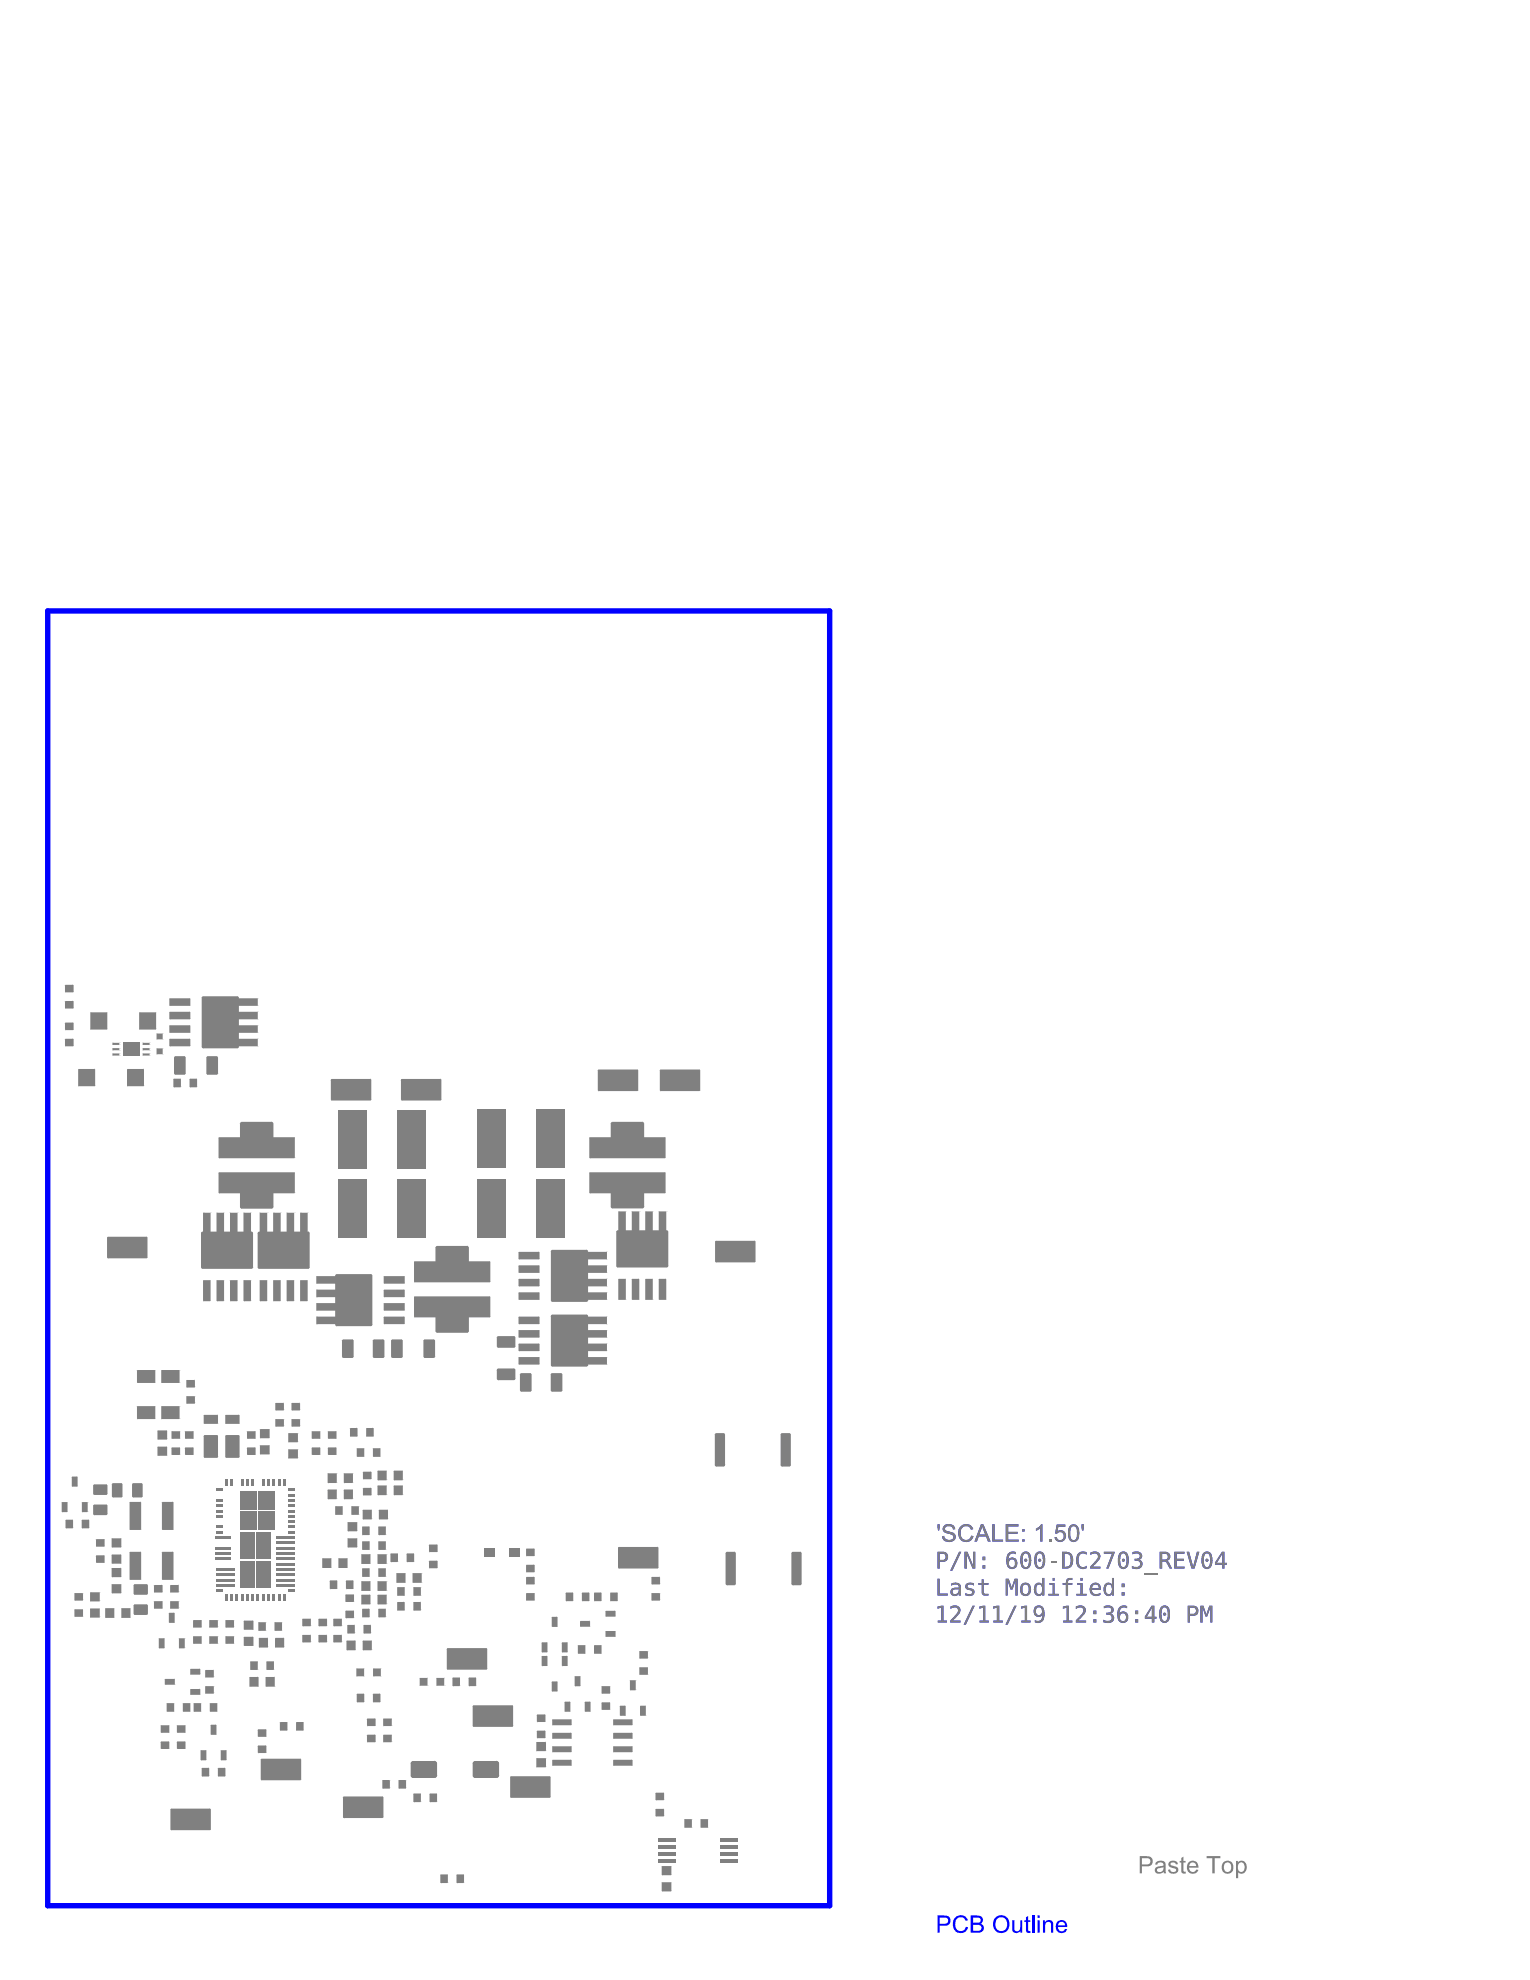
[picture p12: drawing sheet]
<svg xmlns="http://www.w3.org/2000/svg" width="216mm" height="279mm" viewBox="0 0 216 279" stroke-linecap="round" stroke-linejoin="round" font-family="sans-serif">
<path d="M6.7 86.2h110.4v182.7h-110.4z" fill="none" stroke="#00f" stroke-width=".76"/>
<g fill="#00f">
<path d="M134.7 270.7a1.09 1.09 0 0 1 1.9 .3h-.3a.75 .75 0 0 0-.9-.4 .75 .75 0 0 0-.6 .8v.1a.87 .87 0 0 0 .9 1l.4-.2 .2-.4 .3 .1-.1 .2a1.11 1.11 0 0 1-1.4 .5 1.11 1.11 0 0 1-.6-1.3z"/>
<path d="M142.8 271h.3v1a.42 .42 0 0 0 .4 .5 .42 .42 0 0 0 .4-.5l.1-1h.2v1.7h-.2v-.2a.62 .62 0 0 1-.8 .3 .62 .62 0 0 1-.4-.7z"/>
<path d="M144.8 270.6l.3-.2v.6h.3v.2h-.3v1.2l.3 .1v.3a.46 .46 0 0 1-.6-.6v-1h-.3v-.2h.3z"/>
<path d="M132.6 270.6v.9h.6a.45 .45 0 0 0 .6-.4 .45 .45 0 0 0-.5-.5zM132.3 270.3h1.1a.72 .72 0 0 1 .7 .9 .72 .72 0 0 1-.9 .5h-.6v1h-.3z"/>
<path d="M137.3 270.6v.7h.6a.38 .38 0 0 0 .5-.4 .38 .38 0 0 0-.5-.3zM137.3 271.6v.9h.7a.43 .43 0 0 0 .5-.5 .43 .43 0 0 0-.5-.4zM137 270.3h1a.62 .62 0 0 1 .7 .4 .62 .62 0 0 1-.3 .8 .67 .67 0 0 1 .4 .8 .67 .67 0 0 1-.9 .4h-.9z"/>
<path d="M140.7 270.8l-.1 .2a.96 .96 0 0 0-.1 1 .96 .96 0 0 0 .9 .5h.1a1.05 1.05 0 0 0 .6-1 1.05 1.05 0 0 0-.6-.9h-.4zM140.5 270.6l.1-.1a1.23 1.23 0 0 1 1.9 .8 1.23 1.23 0 0 1-1.5 1.4 1.33 1.33 0 0 1-.5-2.1z"/>
</g>
<path d="M145.8 270.3v2.4" fill="none" stroke="#00f" stroke-width=".3"/>
<g fill="#00f">
<path d="M147.2 271h.2v.2a.64 .64 0 0 1 .8-.2 .64 .64 0 0 1 .4 .7v1h-.3v-1.1a.43 .43 0 0 0-.5-.4 .43 .43 0 0 0-.3 .6v.9h-.3z"/>
<path d="M132.3 222.8h.3v2.1h1.1v.2h-1.4z"/>
<path d="M136.4 223.4h.8h.2v.3a.5 .5 0 0 0-.5-.1 .5 .5 0 0 0-.4 .3l.3 .2a.72 .72 0 0 1 .7 .6 .83 .83 0 0 1-1.2 .4l-.1-.3 .4 .1a.36 .36 0 0 0 .4 0 .36 .36 0 0 0 .1-.4l-.2-.1a.66 .66 0 0 1-.7-.6z"/>
<path d="M138.5 222.9h.3v.5h.7v.2h-.7v1.2l.2 .1h.5v.2h-.4a.45 .45 0 0 1-.6-.5v-1h-.5v-.2h.5z"/>
<path d="M141.9 222.8h.4l.5 1.2 .4-1.2h.4v2.3h-.3v-2l-.4 1.2h-.3l-.4-1.2v2h-.3z"/>
<path d="M149.9 223.4h.5a.56 .56 0 0 1 .6-.7h.3v.2h-.5l-.1 .5h.6v.2h-.6v1.5h-.3v-1.5h-.5z"/>
<path d="M135.3 219h.3l-1.2 2.6h-.3z"/>
<path d="M136.1 219h.4l.8 1.9v-1.9h.3v2.3h-.4l-.8-1.9v1.9h-.3z"/>
<path d="M148.3 220.3h.8v.3h-.8z"/>
<path d="M152.3 219.1l.4-.2 .5 .1 .1 .1v.3l-.2-.1a.7 .7 0 0 0-.7 .1 .7 .7 0 0 0-.2 .8 .73 .73 0 0 0 .8 .9l.3-.1v.3l-.4 .1a1.11 1.11 0 0 1-1-1.5l.1-.5z"/>
<path d="M153.9 219.1l.3-.1a.74 .74 0 0 1 1 .3 .74 .74 0 0 1-.3 1l-.7 .8h1.1v.2h-1.5v-.2l.9-1a.51 .51 0 0 0 .2-.7 .51 .51 0 0 0-.8-.1l-.2 .1z"/>
<path d="M155.8 219h1.5l-.9 2.3h-.3l.8-2.1h-1.1z"/>
<path d="M159.8 219l.7-.1a.58 .58 0 0 1 .6 .5 .58 .58 0 0 1-.4 .7 .69 .69 0 0 1 .5 .8 .69 .69 0 0 1-.9 .5l-.6-.1v-.3l.6 .1a.57 .57 0 0 0 .6-.5l-.3-.3-.5-.1v-.2h.3a.41 .41 0 0 0 .4-.6 .41 .41 0 0 0-.7-.2l-.3 .1z"/>
<path d="M161.5 222h1.9v.1h-1.9z"/>
<path d="M165.7 219h1.4v.2h-1.1v.8h1.1v.2h-1.1v.9h1.1v.2h-1.4z"/>
<path d="M167.5 219h.3l.6 2.1 .5-2.1h.3l-.6 2.3h-.5z"/>
<path d="M132.3 226.7l.8-.1v2.1h.5v.3h-1.3v-.3h.5v-1.8l-.5 .1z"/>
<path d="M134.2 226.7l.3-.1a.75 .75 0 0 1 .9 .3 .75 .75 0 0 1-.2 1l-.7 .8h1v.3h-1.4v-.3l.9-1a.52 .52 0 0 0 .1-.7 .52 .52 0 0 0-.7-.1l-.3 .1z"/>
<path d="M137.2 226.6h.3l-1.2 2.7h-.3z"/>
<path d="M138.2 226.7l.8-.1v2.1h.5v.3h-1.3v-.3h.5v-1.8l-.5 .1z"/>
<path d="M140.1 226.7l.9-.1v2.1h.5v.3h-1.3v-.3h.5v-1.8l-.6 .1z"/>
<path d="M143.1 226.6h.3l-1.2 2.7h-.3z"/>
<path d="M144.1 226.7l.8-.1v2.1h.5v.3h-1.3v-.3h.5v-1.8l-.5 .1z"/>
<path d="M150 226.7l.8-.1v2.1h.5v.3h-1.3v-.3h.5v-1.8l-.5 .1z"/>
<path d="M151.8 226.7l.4-.1a.75 .75 0 0 1 .9 .3 .75 .75 0 0 1-.3 1l-.6 .8h1.1v.3h-1.5l.1-.4 .8-.8a.51 .51 0 0 0 .2-.6 .51 .51 0 0 0-.6-.4l-.5 .2z"/>
<path d="M155.8 226.6h.6a.59 .59 0 0 1 .7 .4 .59 .59 0 0 1-.4 .7 .71 .71 0 0 1 .4 .9 .71 .71 0 0 1-.9 .4l-.5-.1v-.3h.2a.55 .55 0 0 0 .7 .1 .55 .55 0 0 0 .2-.7l-.3-.2h-.4v-.2h.3a.4 .4 0 0 0 .4-.5 .4 .4 0 0 0-.5-.3l-.5 .1z"/>
<path d="M169.4 226.6h.4l.4 1.2 .4-1.2h.5v2.4h-.3v-2.1l-.5 1.2h-.2l-.4-1.2v2.1h-.3z"/>
<path d="M132.3 215.1h.3l-.1 .9h-.1z"/>
<path d="M133.3 215.2a.99 .99 0 0 1 1.5 .6h-.3a.63 .63 0 0 0-.6-.4 .63 .63 0 0 0-.6 .3 1.01 1.01 0 0 0 1 .5 .68 .68 0 0 1 .5 .8 .68 .68 0 0 1-.8 .6 1.01 1.01 0 0 1-.9-.4l-.2-.4 .3-.1a.7 .7 0 0 0 .6 .6 .7 .7 0 0 0 .7-.3 .59 .59 0 0 0-.6-.6h-.2a.65 .65 0 0 1-.6-.4 .65 .65 0 0 1 .2-.8z"/>
<path d="M135.5 215.5a1.09 1.09 0 0 1 1.8 .3l-.3 .1a.75 .75 0 0 0-.9-.5 .75 .75 0 0 0-.5 .8l-.1 .1a.87 .87 0 0 0 1 1l.3-.1 .3-.5 .3 .1-.1 .1a1.1 1.1 0 0 1-1.3 .6 1.1 1.1 0 0 1-.8-1.2l.1-.4z"/>
<path d="M140 215.1h.4v2.2h1.1v.2h-1.5z"/>
<path d="M141.9 215.1h1.8v.3h-1.4v.8h1.3v.2h-1.3v.9h1.4v.2h-1.8z"/>
<path d="M146.2 215.7l.4-.2 .3-.4h.2v2.4h-.3v-1.8l-.6 .3z"/>
<path d="M148 217.2h.4v.3h-.4z"/>
<path d="M149.1 215.1h1.2v.3h-1l-.1 .7a.8 .8 0 0 1 1.1 .2 .8 .8 0 0 1-.2 1.1 .81 .81 0 0 1-1.3-.5h.3a.52 .52 0 0 0 .7 .4 .52 .52 0 0 0 .3-.8 .51 .51 0 0 0-.5-.3 .51 .51 0 0 0-.4 .2h-.3z"/>
<path d="M152.6 215.1h.4l-.1 .9h-.2z"/>
<path d="M146.4 270.3h.3v.3h-.3zM146.4 271h.3v1.7h-.3z"/>
<path d="M149.5 271.3l-.2 .4h1a.51 .51 0 0 0-.8-.4zM149.2 271.2l.1-.1a.82 .82 0 0 1 .9-.1 .82 .82 0 0 1 .4 .9h-1.3a.51 .51 0 0 0 .4 .6 .51 .51 0 0 0 .6-.3h.3a.86 .86 0 0 1-1.2 .5 .86 .86 0 0 1-.4-1.2z"/>
<path d="M134.5 224.3a.38 .38 0 0 0 .1 .6 .38 .38 0 0 0 .5-.1l.2-.5zM134.3 223.4h.4a.72 .72 0 0 1 .9 .8v.9h-.3v-.2a.61 .61 0 0 1-.8 .3 .61 .61 0 0 1-.4-.7 .61 .61 0 0 1 .7-.5h.5a.51 .51 0 0 0-.3-.4 .51 .51 0 0 0-.5 .1h-.3z"/>
<path d="M144.5 223.7l-.2 .4a.57 .57 0 0 0 .6 .9 .95 .95 0 0 0 0-1.4zM144.2 223.5h.1a.82 .82 0 0 1 .9 .1 .82 .82 0 0 1 .3 .9 .77 .77 0 0 1-1 .7 .77 .77 0 0 1-.5-1.1l.1-.4z"/>
<path d="M146.2 223.5a.6 .6 0 0 1 .9 .1v-.9h.3v2.4h-.3v-.1a.66 .66 0 0 1-.9 .1 .66 .66 0 0 1-.3-.8l.1-.6zM146.4 223.6l-.1 .2-.1 .3a.66 .66 0 0 0 .4 .9 .74 .74 0 0 0 .5-.7 .74 .74 0 0 0-.3-.7z"/>
<path d="M148.5 222.7h.3v.4h-.3zM148.1 223.4h.7v1.5h.6v.2h-1.5v-.2h.6v-1.3h-.4z"/>
<path d="M152.5 222.7h.3v.4h-.3zM152 223.4h.8v1.5h.5v.2h-1.4v-.2h.6v-1.3h-.5z"/>
<path d="M154.3 223.7l-.2 .4h.9a.47 .47 0 0 0-.2-.5 .47 .47 0 0 0-.5 .1zM154 223.5h.2a.76 .76 0 0 1 .8-.1 .76 .76 0 0 1 .4 .8v.1h-1.3a.71 .71 0 0 0 .4 .6 .71 .71 0 0 0 .8-.1v.3h-.1a.96 .96 0 0 1-1.2-.2 .96 .96 0 0 1-.1-1.2z"/>
<path d="M155.9 223.5h.1a.56 .56 0 0 1 .9 .1v-.9h.3v2.4h-.3v-.1a.64 .64 0 0 1-.8 .2 .64 .64 0 0 1-.4-.7v-.5zM156.2 223.7l-.2 .3a.63 .63 0 0 0 .6 1 .83 .83 0 0 0-.1-1.4z"/>
<path d="M158.3 223.5h.4v.5h-.4zM158.3 224.7h.4v.4h-.4z"/>
<path d="M132.6 219.2v.9h.4a.44 .44 0 0 0 .4-.4 .44 .44 0 0 0-.4-.5zM132.3 219h.7a.71 .71 0 0 1 .8 .7 .71 .71 0 0 1-.8 .7h-.4v.9h-.3z"/>
<path d="M138.6 219.7h.4v.5h-.4zM138.6 220.9h.4v.4h-.4z"/>
<path d="M142.3 219.2a1 1 0 0 1 1.1-.2v.3a.71 .71 0 0 0-.8 0 .71 .71 0 0 0-.3 .8 .7 .7 0 0 1 .9-.2 .7 .7 0 0 1 .3 .9 .76 .76 0 0 1-.9 .6 .76 .76 0 0 1-.6-.9v-.8zM142.6 220.1a.56 .56 0 0 0-.2 .7 .56 .56 0 0 0 .7 .3 .73 .73 0 0 0-.2-1.1z"/>
<path d="M144.5 220.2a.2 .2 0 0 1 .4 0 .2 .2 0 0 1-.4 0zM144.5 219.2l-.2 .5v.5a.81 .81 0 0 0 .4 .9 .79 .79 0 0 0 .5-1 .86 .86 0 0 0-.4-.9zM144.2 219.1a.77 .77 0 0 1 .9 0 .77 .77 0 0 1 .4 .8v.4a.91 .91 0 0 1-.8 1.1 .92 .92 0 0 1-.7-1.1v-.6z"/>
<path d="M146.5 220.2a.21 .21 0 0 1 .4 0 .21 .21 0 0 1-.4 0zM146.5 219.2l-.2 .3v.7a.81 .81 0 0 0 .5 .9 .94 .94 0 0 0 .4-1 .73 .73 0 0 0-.5-.9zM146.2 219.2v-.1a.73 .73 0 0 1 .9-.1 .73 .73 0 0 1 .3 .8l.1 .4a1.32 1.32 0 0 1-.5 1.1 .8 .8 0 0 1-1-.9v-.6z"/>
<path d="M150.2 219.2v1.9h.2a.67 .67 0 0 0 .7-.8l-.1-.7a.58 .58 0 0 0-.6-.4zM149.9 219h.5a1.13 1.13 0 0 1 1 1.6 .93 .93 0 0 1-1 .7h-.5z"/>
<path d="M158.3 220.2a.2 .2 0 0 1 .4 0 .2 .2 0 0 1-.4 0zM158.3 219.2l-.2 .5v.5a.81 .81 0 0 0 .4 .9h.2l.2-.3 .1-.7a.73 .73 0 0 0-.5-.9zM158 219.2v-.1a.77 .77 0 0 1 .9 0 .77 .77 0 0 1 .4 .8v.3a1.09 1.09 0 0 1-.5 1.1 .8 .8 0 0 1-1.1-.9l.1-.7z"/>
<path d="M164 219.2v.9h.4a.42 .42 0 0 0 .4-.5 .42 .42 0 0 0-.5-.4zM163.6 219h.8a.64 .64 0 0 1 .7 .5 .64 .64 0 0 1-.5 .7l.3 .2 .5 .9h-.3l-.5-.8-.2-.2h-.4v1h-.4z"/>
<path d="M170.1 220.2a.2 .2 0 0 1 .4 0 .2 .2 0 0 1-.4 0zM170.1 219.2l-.2 .5v.5a.81 .81 0 0 0 .4 .9 .79 .79 0 0 0 .5-1 .86 .86 0 0 0-.4-.9zM169.8 219.1a.77 .77 0 0 1 .9 0 .77 .77 0 0 1 .4 .8v.4a.91 .91 0 0 1-.8 1.1h-.1a.92 .92 0 0 1-.7-1.1l.1-.6z"/>
<path d="M172.5 219.3l-.8 1.2h.8zM172.4 219h.4v1.5h.3v.3h-.3v.5h-.3v-.5h-1.1v-.3z"/>
<path d="M146.3 226.9v.1a.55 .55 0 0 0-.1 .6 .55 .55 0 0 0 .6 .3 .59 .59 0 0 0 .3-.6 .59 .59 0 0 0-.5-.5zM146 226.7l.3-.1a.77 .77 0 0 1 .8 .1 .77 .77 0 0 1 .3 .8v.4a.94 .94 0 0 1-.4 .9 .94 .94 0 0 1-1 .1v-.3h.1a.69 .69 0 0 0 .8 0 .69 .69 0 0 0 .2-.8 .69 .69 0 0 1-.9 .3 .69 .69 0 0 1-.3-.9z"/>
<path d="M154.3 227.3h.4v.5h-.4zM154.3 228.5h.4v.5h-.4z"/>
<path d="M158 226.7a1.1 1.1 0 0 1 1-.1v.3a.69 .69 0 0 0-.8 .1 .69 .69 0 0 0-.2 .7 .69 .69 0 0 1 .9-.2 .69 .69 0 0 1 .3 .9 .77 .77 0 0 1-.9 .6 .77 .77 0 0 1-.6-.9v-.4a1.23 1.23 0 0 1 .3-.9zM158.2 227.7a.6 .6 0 0 0-.2 .7 .6 .6 0 0 0 .6 .4 .6 .6 0 0 0 .3-.6 .6 .6 0 0 0-.4-.5z"/>
<path d="M160.2 227.3h.4v.5h-.4zM160.2 228.5h.4v.5h-.4z"/>
<path d="M162.5 226.9l-.7 1.3h.7zM162.5 226.6h.4v1.6h.3v.2h-.3v.6h-.4v-.6h-.9v-.3z"/>
<path d="M164.1 227.8a.2 .2 0 0 1 .4 0 .2 .2 0 0 1-.4 0zM164.1 226.9l-.2 .4v.5a.81 .81 0 0 0 .4 1 .79 .79 0 0 0 .5-1.1 .76 .76 0 0 0-.5-.9zM163.8 226.7a.77 .77 0 0 1 .9 0 .77 .77 0 0 1 .4 .8v.3a1.3 1.3 0 0 1-.4 1.1 .73 .73 0 0 1-1.1-.7v-.7z"/>
<path d="M167.9 226.9v.8h.4a.44 .44 0 0 0 .5-.4 .44 .44 0 0 0-.5-.4zM167.6 226.6h.7a.71 .71 0 0 1 .8 .7 .71 .71 0 0 1-.8 .7h-.4v1h-.3z"/>
<path d="M138.6 215.4l-.4 1.1h.8zM138.4 215.1h.4l1 2.4h-.4l-.3-.7h-1l-.2 .7h-.4z"/>
<path d="M144.2 215.8h.4v.3h-.4zM144.2 217.2h.4v.3h-.4z"/>
<path d="M151.2 215.5l-.1 .3-.1 .6a.71 .71 0 0 0 .4 .9 .59 .59 0 0 0 .6-.8v-.3a.72 .72 0 0 0-.4-.8zM151.1 215.2a.87 .87 0 0 1 1.2 1v.3a.86 .86 0 0 1-.3 .9 .86 .86 0 0 1-.9 .1 1.94 1.94 0 0 1 0-2.3z"/>
</g>
<g fill="#808080">
<path d="M33.9 220.3h2.1v3.8h-2.1z" fill-rule="evenodd"/>
<path d="M33.9 216.2h2.1v3.7h-2.1z" fill-rule="evenodd"/>
<path d="M33.9 210.5h2.4v2.6h-2.4z" fill-rule="evenodd"/>
<path d="M36.5 210.5h2.4v2.6h-2.4z" fill-rule="evenodd"/>
<path d="M33.9 213.3h2.4v2.5h-2.4z" fill-rule="evenodd"/>
<path d="M36.5 213.3h2.4v2.5h-2.4z" fill-rule="evenodd"/>
<path d="M36.1 216.2h2.1v3.7h-2.1z" fill-rule="evenodd"/>
<path d="M36.1 220.3h2.1v3.8h-2.1z" fill-rule="evenodd"/>
<path d="M10.6 227.1h1l.1 .1v.8l-.1 .2h-1l-.1-.2v-.8z" fill-rule="evenodd"/>
<path d="M9.4 214.4h.8l.1 .2v1l-.1 .1h-.8l-.2-.1v-1z" fill-rule="evenodd"/>
<path d="M10.2 208.4h.7l.1 .1v1.2l-.1 .1h-.7l-.1-.1v-1.2z" fill-rule="evenodd"/>
<path d="M9.3 144.3h1l.1 .1v.9l-.1 .1h-1l-.1-.1v-.9z" fill-rule="evenodd"/>
<path d="M9.3 141.3h1l.1 .1v.8l-.1 .1h-1l-.1-.1v-.8z" fill-rule="evenodd"/>
<path d="M9.3 139h1l.1 .1v.8l-.1 .1h-1l-.1-.1v-.8z" fill-rule="evenodd"/>
<path d="M12.8 227h1.2l.1 .1v1.1l-.1 .1h-1.2l-.1-.1v-1.1z" fill-rule="evenodd"/>
<path d="M13.6 217.2h1.1l.1 .1v.8l-.1 .2h-1.1l-.1-.2v-.8z" fill-rule="evenodd"/>
<path d="M15.8 223.5h1.2l.1 .1v1.1l-.1 .1h-1.2v-.1v-1.1z" fill-rule="evenodd"/>
<path d="M15.8 221.3h1.2l.1 .1v1.1l-.1 .1h-1.2v-.1v-1.1z" fill-rule="evenodd"/>
<path d="M15.8 217.1h1.2l.1 .1v1.1l-.1 .1h-1.2v-.1v-1.1z" fill-rule="evenodd"/>
<path d="M15.9 148.7h.9v.2l-.9 .1z" fill-rule="evenodd"/>
<path d="M15.9 147.9h.9v.3h-.9z" fill-rule="evenodd"/>
<path d="M15.9 147.2h.9v.2l-.9 .1z" fill-rule="evenodd"/>
<path d="M19 226.4h1.7l.2 .2v1.1l-.2 .2h-1.7l-.1-.2v-1.1z" fill-rule="evenodd"/>
<path d="M19 223.5h1.7l.2 .2v1.1l-.2 .2h-1.7l-.1-.2v-1.1z" fill-rule="evenodd"/>
<path d="M22.8 245.7h1l.1 .1v.9l-.1 .1h-1l-.1-.1v-.9z" fill-rule="evenodd"/>
<path d="M21.8 223.7h1l.1 .1v.8l-.1 .1h-1l-.1-.1v-.8z" fill-rule="evenodd"/>
<path d="M22.3 201.8h1.2l.1 .1v1.2h-.1h-1.2h-.1v-1.2z" fill-rule="evenodd"/>
<path d="M22.1 147.9h.9v.9h-.9z" fill-rule="evenodd"/>
<path d="M25.1 245.7h1l.1 .1v.9l-.1 .1h-1l-.1-.1v-.9z" fill-rule="evenodd"/>
<path d="M29.1 235.6h1l.1 .2v.8l-.1 .1h-1l-.1-.1v-.8z" fill-rule="evenodd"/>
<path d="M30.5 223.6h2.6v.3h-2.6z" fill-rule="evenodd"/>
<path d="M30.5 224.3h.9v.3h-.9z" fill-rule="evenodd"/>
<path d="M30.5 221.3h2.6v.3h-2.6z" fill-rule="evenodd"/>
<path d="M30.5 222.1h2.6v.3h-2.6z" fill-rule="evenodd"/>
<path d="M30.5 218.3h2.1v.3h-2.1z" fill-rule="evenodd"/>
<path d="M30.5 219.1h2.1v.3h-2.1z" fill-rule="evenodd"/>
<path d="M30.5 215.3h.9v.3h-.9z" fill-rule="evenodd"/>
<path d="M30.5 216.1h.9v.3h-.9z" fill-rule="evenodd"/>
<path d="M30.5 211.6h.9v.3h-.9z" fill-rule="evenodd"/>
<path d="M30.5 212.3h.9v.3h-.9z" fill-rule="evenodd"/>
<path d="M30.5 213.1h.9v.3h-.9z" fill-rule="evenodd"/>
<path d="M32.5 208.8h.3v.9h-.3z" fill-rule="evenodd"/>
<path d="M31.8 208.8h.3v.9h-.3z" fill-rule="evenodd"/>
<path d="M30.5 210.1h.9v.3h-.9z" fill-rule="evenodd"/>
<path d="M35.5 208.8h.3v.9h-.3z" fill-rule="evenodd"/>
<path d="M34.8 208.8h.3v.9h-.3z" fill-rule="evenodd"/>
<path d="M34 208.8h.3v.9h-.3z" fill-rule="evenodd"/>
<path d="M35 202h1l.1 .1v.8l-.1 .1h-1l-.1-.1v-.8z" fill-rule="evenodd"/>
<path d="M38.5 208.8h.3v.9h-.3z" fill-rule="evenodd"/>
<path d="M37.8 208.8h.3v.9h-.3z" fill-rule="evenodd"/>
<path d="M37 208.8h.3v.9h-.3z" fill-rule="evenodd"/>
<path d="M40.6 224.3h1v.3h-1z" fill-rule="evenodd"/>
<path d="M40.6 216.1h1v.3h-1z" fill-rule="evenodd"/>
<path d="M40.6 215.3h1v.3h-1z" fill-rule="evenodd"/>
<path d="M40.6 214.6h1v.3h-1z" fill-rule="evenodd"/>
<path d="M40.6 213.1h1v.3h-1z" fill-rule="evenodd"/>
<path d="M40.6 212.3h1v.3h-1z" fill-rule="evenodd"/>
<path d="M40.6 211.6h1v.3h-1z" fill-rule="evenodd"/>
<path d="M40.6 210.8h1v.3h-1z" fill-rule="evenodd"/>
<path d="M40.6 210.1h1v.3h-1z" fill-rule="evenodd"/>
<path d="M40 208.8h.3v.9h-.3z" fill-rule="evenodd"/>
<path d="M40.8 202.2h1.2v.1v1.1v.1h-1.2l-.1-.1v-1.1z" fill-rule="evenodd"/>
<path d="M41.2 200.3h1l.1 .1v.8l-.1 .1h-1l-.1-.1v-.8z" fill-rule="evenodd"/>
<path d="M42.8 230.7h1l.1 .1v.9l-.1 .1h-1l-.1-.1v-.9z" fill-rule="evenodd"/>
<path d="M44.1 202h1l.1 .1v.8l-.1 .1h-1l-.1-.1v-.8z" fill-rule="evenodd"/>
<path d="M47.1 230.7h1l.1 .1v.9l-.1 .1h-1l-.1-.1v-.9z" fill-rule="evenodd"/>
<path d="M46.6 223h.9l.1 .1v1l-.1 .1h-.9l-.1-.1v-1z" fill-rule="evenodd"/>
<path d="M46.3 207.9h1.1l.1 .1v1.2l-.1 .1h-1.1l-.1-.1v-1.2z" fill-rule="evenodd"/>
<path d="M46.4 202h1l.1 .1v.8l-.1 .1h-1l-.1-.1v-.8z" fill-rule="evenodd"/>
<path d="M50.4 239h.9l.1 .1v1l-.1 .1h-.9l-.1-.1v-1z" fill-rule="evenodd"/>
<path d="M50.3 235.4l1.1 .1v1h-1.1z" fill-rule="evenodd"/>
<path d="M49.1 229.3h.9l.1 .1v1l-.1 .1h-.9l-.1-.1v-1z" fill-rule="evenodd"/>
<path d="M48.8 227.3h1.1l.1 .1v.8l-.1 .1h-1.1l-.1-.1v-.8z" fill-rule="evenodd"/>
<path d="M48.9 223h.9l.1 .1v1l-.1 .1h-.9l-.1-.1v-1z" fill-rule="evenodd"/>
<path d="M49.1 217.1h1.2l.1 .1v1.1l-.1 .1h-1.2l-.1-.1v-1.1z" fill-rule="evenodd"/>
<path d="M49.1 214.8h1.2l.1 .1v1.1l-.1 .1h-1.2l-.1-.1v-1.1z" fill-rule="evenodd"/>
<path d="M51.9 244.8h1l.1 .1v.8l-.1 .2h-1l-.1-.2v-.8z" fill-rule="evenodd"/>
<path d="M51.9 242.5h1l.1 .1v.9l-.1 .1h-1l-.1-.1v-.9z" fill-rule="evenodd"/>
<path d="M52.7 239h.9l.1 .1v1l-.1 .1h-.9l-.1-.1v-1z" fill-rule="evenodd"/>
<path d="M52.6 235.5l1.1-.1v1.1h-1z" fill-rule="evenodd"/>
<path d="M53.5 227h.8l.1 .1v1l-.1 .1h-.8l-.1-.1v-1z" fill-rule="evenodd"/>
<path d="M53.5 221.3h.8l.1 .1v1l-.1 .1h-.8l-.1-.1v-1z" fill-rule="evenodd"/>
<path d="M53.5 217.5h.8l.1 .1v1l-.1 .1h-.8l-.1-.1v-1z" fill-rule="evenodd"/>
<path d="M53.5 215.4h.8l.1 .1v1l-.1 .1h-.8l-.1-.1v-1z" fill-rule="evenodd"/>
<path d="M56.3 251.2h.9l.1 .1v1l-.1 .1h-.9l-.1-.1v-1z" fill-rule="evenodd"/>
<path d="M56.2 226.1h.8l.1 .1v1l-.1 .1h-.8l-.2-.1v-1z" fill-rule="evenodd"/>
<path d="M56.2 224h.8l.1 .1v1l-.1 .1h-.8l-.2-.1v-1z" fill-rule="evenodd"/>
<path d="M59.2 236.8h1.1v1.1h-1.1z" fill-rule="evenodd"/>
<path d="M58.4 226.1h.9l.1 .1v1l-.1 .1h-.9l-.1-.1v-1z" fill-rule="evenodd"/>
<path d="M58.4 224h.9l.1 .1v1l-.1 .1h-.9l-.1-.1v-1z" fill-rule="evenodd"/>
<path d="M61.6 236.8h1.1v1.1h-1.1z" fill-rule="evenodd"/>
<path d="M70.3 193.1h2.2l.2 .2v1.2l-.2 .3h-2.2l-.2-.3v-1.2z" fill-rule="evenodd"/>
<path d="M74.3 220.8h1l.2 .1v.9l-.2 .1h-1l-.1-.1v-.9z" fill-rule="evenodd"/>
<path d="M74.3 218.5h1l.2 .1v.9l-.2 .1h-1l-.1-.1v-.9z" fill-rule="evenodd"/>
<path d="M81.2 236.5h.6l.1 .1v1.3l-.1 .1h-.6l-.1-.1v-1.3z" fill-rule="evenodd"/>
<path d="M83.9 232.1h.9l.1 .2v1l-.1 .1h-.9l-.1-.1v-1z" fill-rule="evenodd"/>
<path d="M85.5 230.2h1.3h.1v.7l-.1 .1h-1.3l-.1-.1v-.7z" fill-rule="evenodd"/>
<path d="M85.5 227.3h1.3l.1 .1v.6l-.1 .1h-1.3l-.1-.1v-.6z" fill-rule="evenodd"/>
<path d="M99 256.7h.8l.1 .1v1l-.1 .1h-.8l-.1-.1v-1z" fill-rule="evenodd"/>
<path d="M10.6 224.8h1l.1 .1v.9l-.1 .1h-1l-.1-.1v-.9z" fill-rule="evenodd"/>
<path d="M9.3 146.6h1l.1 .1v.8l-.1 .1h-1l-.1-.1v-.8z" fill-rule="evenodd"/>
<path d="M13.6 219.5h1.1l.1 .1v.8l-.1 .1h-1.1l-.1-.1v-.8z" fill-rule="evenodd"/>
<path d="M12.8 224.7h1.2l.1 .1v1.1l-.1 .1h-1.2l-.1-.1v-1.1z" fill-rule="evenodd"/>
<path d="M15.8 219.4h1.2l.1 .1v1.1l-.1 .1h-1.2v-.1v-1.1z" fill-rule="evenodd"/>
<path d="M16 209.3h1.1l.2 .2v1.6l-.2 .2h-1.1l-.2-.2v-1.6z" fill-rule="evenodd"/>
<path d="M18.4 219h1.4l.1 .1v3.7l-.1 .1h-1.4l-.1-.1v-3.7z" fill-rule="evenodd"/>
<path d="M18.8 209.3h1.1l.2 .2v1.6l-.2 .2h-1.1l-.2-.2v-1.6z" fill-rule="evenodd"/>
<path d="M22.8 243.5h1l.1 .1v.8l-.1 .1h-1l-.1-.1v-.8z" fill-rule="evenodd"/>
<path d="M22.5 231.2h.6l.1 .1v1.2l-.1 .1h-.6l-.1-.1v-1.2z" fill-rule="evenodd"/>
<path d="M21.8 225.9h1l.1 .1v.9l-.1 .1h-1l-.1-.1v-.9z" fill-rule="evenodd"/>
<path d="M22.3 204.1h1.2l.1 .1v1.1l-.1 .1h-1.2l-.1-.1v-1.1z" fill-rule="evenodd"/>
<path d="M22.1 145.8h.9v.9h-.9z" fill-rule="evenodd"/>
<path d="M25.1 243.5h1l.1 .1v.8l-.1 .1h-1l-.1-.1v-.8z" fill-rule="evenodd"/>
<path d="M25.9 240.3h.9l.1 .1v1l-.1 .1h-.9l-.1-.1v-1z" fill-rule="evenodd"/>
<path d="M25.3 231.2h.7l.1 .1v1.2l-.1 .1h-.7l-.1-.1v-1.2z" fill-rule="evenodd"/>
<path d="M24.8 149h1.2l.2 .3v2.1l-.2 .3h-1.2l-.2-.3v-2.1z" fill-rule="evenodd"/>
<path d="M24.6 152.2h.8l.1 .1v1l-.1 .1h-.8l-.1-.1v-1z" fill-rule="evenodd"/>
<path d="M28.4 247h.6l.1 .1v1.2l-.1 .1h-.6l-.1-.1v-1.2z" fill-rule="evenodd"/>
<path d="M28.6 249.5h.8l.1 .1v1l-.1 .1h-.8l-.1-.1v-1z" fill-rule="evenodd"/>
<path d="M29.1 237.9h1l.1 .1v.9l-.1 .1h-1l-.1-.1v-.9z" fill-rule="evenodd"/>
<path d="M28.8 180.6h.8l.1 .2v2.7l-.1 .1h-.8l-.1-.1v-2.7z" fill-rule="evenodd"/>
<path d="M28.7 171.2h1v2.9h-1z" fill-rule="evenodd"/>
<path d="M31.2 247h.7l.1 .1v1.2l-.1 .1h-.7l-.1-.1v-1.2z" fill-rule="evenodd"/>
<path d="M30.8 249.5h.9l.1 .1v1l-.1 .1h-.9l-.1-.1v-1z" fill-rule="evenodd"/>
<path d="M31.9 230.9h1l.1 .1v.9l-.1 .1h-1l-.1-.1v-.9z" fill-rule="evenodd"/>
<path d="M31.9 228.6h1l.1 .1v.9l-.1 .1h-1l-.1-.1v-.9z" fill-rule="evenodd"/>
<path d="M30.5 216.8h2.1v.3h-2.1z" fill-rule="evenodd"/>
<path d="M30.5 219.8h2.1v.3h-2.1z" fill-rule="evenodd"/>
<path d="M30.5 222.8h2.6v.3h-2.6z" fill-rule="evenodd"/>
<path d="M31.8 224.9h.3v1h-.3z" fill-rule="evenodd"/>
<path d="M32.5 224.9h.3v1h-.3z" fill-rule="evenodd"/>
<path d="M30.5 213.8h.9v.3h-.9z" fill-rule="evenodd"/>
<path d="M30.7 180.6h.8l.1 .2v2.7l-.1 .1h-.8l-.1-.1v-2.7z" fill-rule="evenodd"/>
<path d="M30.6 171.2h1v2.9h-1z" fill-rule="evenodd"/>
<path d="M34.4 231.1l.1-.1h1.2l.1 .1v1.1l-.1 .1h-1.2l-.1-.1z" fill-rule="evenodd"/>
<path d="M34.4 228.8l.1-.1h1.2l.1 .1v1.1l-.1 .1h-1.2l-.1-.1z" fill-rule="evenodd"/>
<path d="M34 224.9h.3v1h-.3z" fill-rule="evenodd"/>
<path d="M34.8 224.9h.3v1h-.3z" fill-rule="evenodd"/>
<path d="M35.5 224.9h.3v1h-.3z" fill-rule="evenodd"/>
<path d="M35 204.2h1l.1 .2v.8l-.1 .1h-1l-.1-.1v-.8z" fill-rule="evenodd"/>
<path d="M34.5 180.6h.8l.1 .2v2.7l-.1 .1h-.8l-.1-.1v-2.7z" fill-rule="evenodd"/>
<path d="M34.4 171.2h1v4h-1z" fill-rule="evenodd"/>
<path d="M37.7 234.4h.9l.1 .1v1l-.1 .1h-.9l-.1-.1v-1z" fill-rule="evenodd"/>
<path d="M37.6 236.6h1.1l.1 .1v1.2l-.1 .1h-1.1l-.1-.1v-1.2z" fill-rule="evenodd"/>
<path d="M37 224.9h.3v1h-.3z" fill-rule="evenodd"/>
<path d="M37.8 224.9h.3v1h-.3z" fill-rule="evenodd"/>
<path d="M38.5 224.9h.3v1h-.3z" fill-rule="evenodd"/>
<path d="M36.7 204l.1-.1h1.2v.1v1.1v.1h-1.2l-.1-.1z" fill-rule="evenodd"/>
<path d="M36.7 180.6h.9l.1 .2v2.7l-.1 .1h-.9l-.1-.1v-2.7z" fill-rule="evenodd"/>
<path d="M36.7 171.1l1 .1v2.9h-1.1z" fill-rule="evenodd"/>
<path d="M40 224.9h.3v1h-.3z" fill-rule="evenodd"/>
<path d="M40.6 213.8h1v.3h-1z" fill-rule="evenodd"/>
<path d="M40.8 204.5h1.2v.1v1.1v.1h-1.2l-.1-.1v-1.1z" fill-rule="evenodd"/>
<path d="M41.2 198h1l.1 .1v.8l-.1 .1h-1l-.1-.1v-.8z" fill-rule="evenodd"/>
<path d="M40.6 180.6h.8l.1 .2v2.7l-.1 .1h-.8l-.2-.1v-2.7z" fill-rule="evenodd"/>
<path d="M40.4 171.2h1.1v2.9h-1.1z" fill-rule="evenodd"/>
<path d="M42.8 228.4h1l.1 .1v.9l-.1 .1h-1l-.1-.1v-.9z" fill-rule="evenodd"/>
<path d="M44.1 204.2h1l.1 .2v.8l-.1 .1h-1l-.1-.1v-.8z" fill-rule="evenodd"/>
<path d="M47.1 228.4h1l.1 .1v.9l-.1 .1h-1l-.1-.1v-.9z" fill-rule="evenodd"/>
<path d="M47.4 212.5h.9l.1 .1v1.1l-.1 .1h-.9l-.1-.1v-1.1z" fill-rule="evenodd"/>
<path d="M46.4 204.2h1l.1 .2v.8l-.1 .1h-1l-.1-.1v-.8z" fill-rule="evenodd"/>
<path d="M46.3 210.2h1.1l.1 .1v1.2l-.1 .1h-1.1l-.1-.1v-1.2z" fill-rule="evenodd"/>
<path d="M49 231.5h1.1l.1 .1v1.2l-.1 .1h-1.1l-.1-.1v-1.2z" fill-rule="evenodd"/>
<path d="M48.8 225h1.1l.1 .1v.9l-.1 .1h-1.1l-.1-.1v-.9z" fill-rule="evenodd"/>
<path d="M50.4 204.4h.9l.1 .1v1l-.1 .1h-.9l-.1-.1v-1z" fill-rule="evenodd"/>
<path d="M49.7 212.5h.8l.1 .1v1.1l-.1 .1h-.8l-.1-.1v-1.1z" fill-rule="evenodd"/>
<path d="M49.5 201.5h.8l.2 .1v1l-.2 .1h-.8l-.1-.1v-1z" fill-rule="evenodd"/>
<path d="M52.7 204.4h.9l.1 .1v1l-.1 .1h-.9l-.1-.1v-1z" fill-rule="evenodd"/>
<path d="M55.2 219.2h.9l.1 .1v1l-.1 .1h-.9l-.1-.1v-1z" fill-rule="evenodd"/>
<path d="M56 222h1.1l.1 .1v1.2l-.1 .1h-1.1l-.1-.1v-1.2z" fill-rule="evenodd"/>
<path d="M55.6 209.7v-.1h1.2v.1v1.2v.1h-1.2v-.1z" fill-rule="evenodd"/>
<path d="M55.6 207.6v-.1h1.2v.1v1.2v.1h-1.2v-.1z" fill-rule="evenodd"/>
<path d="M58.4 253.1h.9l.1 .1v1l-.1 .1h-.9l-.1-.1v-1z" fill-rule="evenodd"/>
<path d="M58.3 222h1.1l.1 .1v1.2l-.1 .1h-1.1l-.1-.1v-1.2z" fill-rule="evenodd"/>
<path d="M62.2 264.5h.9l.1 .1v1l-.1 .1h-.9l-.1-.1v-1z" fill-rule="evenodd"/>
<path d="M64.5 264.5h.9l.1 .1v1l-.1 .1h-.9l-.1-.1v-1z" fill-rule="evenodd"/>
<path d="M70.3 188.5h2.2l.2 .3v1.2l-.2 .2h-2.2l-.2-.2v-1.2z" fill-rule="evenodd"/>
<path d="M74.3 224.8h1l.2 .1v.9l-.2 .1h-1l-.1-.1v-.9z" fill-rule="evenodd"/>
<path d="M74.3 222.5h1l.2 .1v.9l-.2 .1h-1l-.1-.1v-.9z" fill-rule="evenodd"/>
<path d="M73.6 193.8h1.2l.2 .2v2.2l-.2 .2h-1.2l-.2-.2v-2.2z" fill-rule="evenodd"/>
<path d="M76.5 231.8h.7h.1v1.3l-.1 .1h-.7l-.1-.1v-1.3z" fill-rule="evenodd"/>
<path d="M78 228.2h.6l.1 .1v1.2l-.1 .1h-.6l-.1-.1v-1.2z" fill-rule="evenodd"/>
<path d="M78 237.3h.6l.1 .1v1.2l-.1 .1h-.6l-.1-.1v-1.2z" fill-rule="evenodd"/>
<path d="M76.5 233.7h.7l.1 .1v1.2l-.1 .1h-.7l-.1-.1v-1.2z" fill-rule="evenodd"/>
<path d="M79.8 240.1h.6l.1 .1v1.3h-.1h-.6h-.1v-1.3z" fill-rule="evenodd"/>
<path d="M79.4 231.8h.6h.1v1.3l-.1 .1h-.6l-.1-.1v-1.3z" fill-rule="evenodd"/>
<path d="M79.4 233.7h.6l.1 .1v1.2l-.1 .1h-.6l-.1-.1v-1.2z" fill-rule="evenodd"/>
<path d="M79.9 224.7h.9l.1 .1v1l-.1 .1h-.9l-.1-.1v-1z" fill-rule="evenodd"/>
<path d="M82.6 240.1h.6l.1 .1v1.3h-.1h-.6h-.1v-1.3z" fill-rule="evenodd"/>
<path d="M83.9 224.7h.9l.1 .1v1l-.1 .1h-.9l-.1-.1v-1z" fill-rule="evenodd"/>
<path d="M86.2 224.7h.9l.1 .1v1l-.1 .1h-.9l-.1-.1v-1z" fill-rule="evenodd"/>
<path d="M89 237.1h.6l.1 .1v1.2l-.1 .1h-.6l-.1-.1v-1.2z" fill-rule="evenodd"/>
<path d="M89.3 180.5h.8l.1 .1v2.7l-.1 .1h-.8l-.2-.1v-2.7z" fill-rule="evenodd"/>
<path d="M89.2 170.9l1 .1v2.9h-1.1z" fill-rule="evenodd"/>
<path d="M92.6 255.3h1l.1 .1v.8l-.1 .1h-1l-.1-.1v-.8z" fill-rule="evenodd"/>
<path d="M92.6 253h1l.1 .1v.8l-.1 .1h-1l-.1-.1v-.8z" fill-rule="evenodd"/>
<path d="M92 222.5h1l.1 .1v.9l-.1 .1h-1l-.1-.1v-.9z" fill-rule="evenodd"/>
<path d="M92 224.8h1l.1 .1v.9l-.1 .1h-1l-.1-.1v-.9z" fill-rule="evenodd"/>
<path d="M93.1 180.5h.8l.1 .1v2.7l-.1 .1h-.8l-.1-.1v-2.7z" fill-rule="evenodd"/>
<path d="M93 170.9l1 .1v4.1l-1-.1z" fill-rule="evenodd"/>
<path d="M18.4 211.9h1.4l.1 .1v3.8l-.1 .1h-1.4l-.1-.1v-3.8z" fill-rule="evenodd"/>
<path d="M36.8 201.7h1.2v.1v1.1v.1h-1.2l-.1-.1v-1.1z" fill-rule="evenodd"/>
<path d="M52.8 189h1.2l.2 .2v2.2l-.2 .2h-1.2l-.2-.2v-2.2z" fill-rule="evenodd"/>
<path d="M55.4 189h1.2l.2 .2v2.2l-.2 .2h-1.2l-.2-.2v-2.2z" fill-rule="evenodd"/>
<path d="M101.1 202.2h1l.2 .3v4.2l-.2 .2h-1l-.2-.2v-4.2z" fill-rule="evenodd"/>
<path d="M110.4 202.2h1l.2 .3v4.2l-.2 .2h-1l-.2-.2v-4.2z" fill-rule="evenodd"/>
<path d="M8.8 212h.6l.1 .1v1.2l-.1 .1h-.6l-.1-.1v-1.2z" fill-rule="evenodd"/>
<path d="M14.9 226.9h1.1l.1 .1v1.2l-.1 .1h-1.1l-.1-.1v-1.2z" fill-rule="evenodd"/>
<path d="M17.2 226.9h1.1l.1 .1v1.2l-.1 .1h-1.1l-.1-.1v-1.2z" fill-rule="evenodd"/>
<path d="M11.6 214.4h.9l.1 .2v1l-.1 .1h-.9l-.1-.1v-1z" fill-rule="evenodd"/>
<path d="M11.6 212h.7l.1 .1v1.2l-.1 .1h-.7v-.1v-1.2z" fill-rule="evenodd"/>
<path d="M19.4 193.3h2.4l.1 .1v1.7l-.1 .1h-2.4l-.1-.1v-1.7z" fill-rule="evenodd"/>
<path d="M17.3 147.1h2.4v1.9h-2.4z" fill-rule="evenodd"/>
<path d="M20.1 147.2h1v.2l-.9 .1z" fill-rule="evenodd"/>
<path d="M20.1 147.9h1v.3h-.9z" fill-rule="evenodd"/>
<path d="M20.1 148.7h1v.2l-.9 .1z" fill-rule="evenodd"/>
<path d="M26.9 238.3h1.3l.1 .1v.7l-.1 .1h-1.3l-.1-.1v-.7z" fill-rule="evenodd"/>
<path d="M26.9 235.5h1.3l.1 .1v.6l-.1 .1h-1.3l-.1-.1v-.6z" fill-rule="evenodd"/>
<path d="M23.3 236.9h1.3l.1 .1v.6l-.1 .1h-1.3v-.1v-.6z" fill-rule="evenodd"/>
<path d="M24.1 223.7h1l.1 .1v.8l-.1 .1h-1l-.1-.1v-.8z" fill-rule="evenodd"/>
<path d="M26.2 202h1l.1 .1v.8l-.1 .1h-1l-.1-.1v-.8z" fill-rule="evenodd"/>
<path d="M24.3 202h1l.1 .1v.8l-.1 .1h-1l-.1-.1v-.8z" fill-rule="evenodd"/>
<path d="M28.8 199.7h1.9h.1v1.1l-.1 .1h-1.9l-.1-.1v-1.1z" fill-rule="evenodd"/>
<path d="M31.9 199.7h1.8h.1v1.1l-.1 .1h-1.8l-.1-.1v-1.1z" fill-rule="evenodd"/>
<path d="M26.4 197h1l.1 .1v.9l-.1 .1h-1l-.1-.1v-.9z" fill-rule="evenodd"/>
<path d="M24 144.7h2.8l.1 .1v.8l-.1 .1h-2.8l-.1-.1v-.8z" fill-rule="evenodd"/>
<path d="M24 140.9h2.8l.1 .1v.8l-.1 .1h-2.8l-.1-.1v-.8z" fill-rule="evenodd"/>
<path d="M45 230.7h1l.2 .1v.9l-.2 .1h-1l-.1-.1v-.9z" fill-rule="evenodd"/>
<path d="M39 223.6h2.6v.3h-2.6z" fill-rule="evenodd"/>
<path d="M39 222.1h2.6v.3h-2.6z" fill-rule="evenodd"/>
<path d="M39 221.3h2.6v.3h-2.6z" fill-rule="evenodd"/>
<path d="M39 220.6h2.6v.3h-2.6z" fill-rule="evenodd"/>
<path d="M39 219.1h2.6v.3h-2.6z" fill-rule="evenodd"/>
<path d="M39 218.3h2.6v.3h-2.6z" fill-rule="evenodd"/>
<path d="M39 217.6h2.6v.3h-2.6z" fill-rule="evenodd"/>
<path d="M39.3 208.8h.3v.9h-.3z" fill-rule="evenodd"/>
<path d="M39 200.3h1l.1 .1v.8l-.1 .1h-1l-.2-.1v-.8z" fill-rule="evenodd"/>
<path d="M54.1 251.2h.8l.1 .1v1l-.1 .1h-.8l-.1-.1v-1z" fill-rule="evenodd"/>
<path d="M54.2 244.8h1l.1 .1v.8l-.1 .2h-1l-.1-.2v-.8z" fill-rule="evenodd"/>
<path d="M54.2 242.5h1l.1 .1v.9l-.1 .1h-1l-.1-.1v-.9z" fill-rule="evenodd"/>
<path d="M51.4 229.3h.9l.1 .1v1l-.1 .1h-.9l-.1-.1v-1z" fill-rule="evenodd"/>
<path d="M51.2 227h.9l.1 .1v1l-.1 .1h-.9l-.1-.1v-1z" fill-rule="evenodd"/>
<path d="M53.3 223.2l.1-.1h1.1l.1 .1v1.2l-.1 .1h-1.1l-.1-.1z" fill-rule="evenodd"/>
<path d="M51 223.2l.1-.1h1.1l.1 .1v1.2l-.1 .1h-1.1l-.1-.1z" fill-rule="evenodd"/>
<path d="M51.2 221.3h.9l.1 .1v1l-.1 .1h-.9l-.1-.1v-1z" fill-rule="evenodd"/>
<path d="M51.2 217.5h.9l.1 .1v1l-.1 .1h-.9l-.1-.1v-1z" fill-rule="evenodd"/>
<path d="M51.2 215.4h.9l.1 .1v1l-.1 .1h-.9l-.1-.1v-1z" fill-rule="evenodd"/>
<path d="M48.6 207.9h1.1l.1 .1v1.2l-.1 .1h-1.1l-.1-.1v-1.2z" fill-rule="evenodd"/>
<path d="M54.2 183.9h2.8l.1 .1v.8l-.1 .1h-2.8l-.1-.1v-.8z" fill-rule="evenodd"/>
<path d="M54.2 182h2.8l.1 .1v.8l-.1 .1h-2.8l-.1-.1v-.8z" fill-rule="evenodd"/>
<path d="M64 236.7h.8l.1 .1v1l-.1 .1h-.8l-.2-.1v-1z" fill-rule="evenodd"/>
<path d="M66.2 236.7h.9l.1 .1v1l-.1 .1h-.9l-.1-.1v-1z" fill-rule="evenodd"/>
<path d="M60.6 220.2h1l.2 .1v.9l-.2 .1h-1l-.1-.1v-.9z" fill-rule="evenodd"/>
<path d="M60.6 218h1l.2 .1v.8l-.2 .1h-1l-.1-.1v-.8z" fill-rule="evenodd"/>
<path d="M68.4 218.5h1.5v1.1h-1.5z" fill-rule="evenodd"/>
<path d="M78 248.3h2.6l.1 .1v.7l-.1 .1h-2.6l-.1-.1v-.7z" fill-rule="evenodd"/>
<path d="M75.7 248.2l.1-.1h1.2v.1v1.1v.1h-1.2l-.1-.1z" fill-rule="evenodd"/>
<path d="M78 244.5h2.6l.1 .1v.7l-.1 .1h-2.6l-.1-.1v-.7z" fill-rule="evenodd"/>
<path d="M78 242.6h2.6l.1 .1v.7l-.1 .1h-2.6l-.1-.1v-.7z" fill-rule="evenodd"/>
<path d="M75.9 241.9h1l.1 .1v.9l-.1 .1h-1l-.1-.1v-.9z" fill-rule="evenodd"/>
<path d="M81.6 232.1h.9l.1 .2v1l-.1 .1h-.9l-.1-.1v-1z" fill-rule="evenodd"/>
<path d="M71.8 218.5h1.5v1.1h-1.5z" fill-rule="evenodd"/>
<path d="M73.3 189.6h2.7l.1 .1v.9l-.1 .1h-2.7l-.1-.1v-.9z" fill-rule="evenodd"/>
<path d="M73.3 187.7h2.7l.1 .1v.9l-.1 .1h-2.7l-.1-.1v-.9z" fill-rule="evenodd"/>
<path d="M73.3 180.5h2.7l.1 .1v.8l-.1 .1h-2.7l-.1-.1v-.8z" fill-rule="evenodd"/>
<path d="M73.3 178.6h2.7l.1 .1v.8l-.1 .1h-2.7l-.1-.1v-.8z" fill-rule="evenodd"/>
<path d="M93.5 263.3h1.1l.1 .1v1.1l-.1 .1h-1.1l-.1-.1v-1.1z" fill-rule="evenodd"/>
<path d="M92.8 261.4h2.5v.4h-2.5z" fill-rule="evenodd"/>
<path d="M92.8 260.4h2.5v.5h-2.5z" fill-rule="evenodd"/>
<path d="M86.6 248.3h2.6l.1 .1v.7l-.1 .1h-2.6l-.1-.1v-.7z" fill-rule="evenodd"/>
<path d="M86.6 244.5h2.6l.1 .1v.7l-.1 .1h-2.6l-.1-.1v-.7z" fill-rule="evenodd"/>
<path d="M86.6 242.6h2.6l.1 .1v.7l-.1 .1h-2.6l-.1-.1v-.7z" fill-rule="evenodd"/>
<path d="M90.3 235.3h1l.1 .1v.8l-.1 .1h-1l-.1-.1v-.8z" fill-rule="evenodd"/>
<path d="M90.3 233h1l.1 .1v.8l-.1 .2h-1l-.1-.2v-.8z" fill-rule="evenodd"/>
<path d="M101.6 260.4h2.4v.5h-2.4z" fill-rule="evenodd"/>
<path d="M101.6 261.4h2.4v.4h-2.4z" fill-rule="evenodd"/>
<path d="M96.7 256.7h.8l.1 .1v1l-.1 .1h-.8l-.1-.1v-1z" fill-rule="evenodd"/>
<path d="M13.3 209.5h1.7l.2 .2v1.1l-.2 .2h-1.7l-.2-.2v-1.1z" fill-rule="evenodd"/>
<path d="M13.3 212.3h1.7l.2 .2v1.1l-.2 .2h-1.7l-.2-.2v-1.1z" fill-rule="evenodd"/>
<path d="M19.4 198.4h2.4l.1 .1v1.7h-.1h-2.4h-.1v-1.7z" fill-rule="evenodd"/>
<path d="M15.3 174.5h5.4l.1 .2v2.7l-.1 .2h-5.4l-.2-.2v-2.7z" fill-rule="evenodd"/>
<path d="M18 150.8h2.2l.1 .1v2.3l-.1 .1h-2.2l-.1-.1v-2.3z" fill-rule="evenodd"/>
<path d="M11.1 150.8h2.2l.1 .1v2.3l-.1 .1h-2.2l-.1-.1v-2.3z" fill-rule="evenodd"/>
<path d="M19.7 142.9h2.2h.1v2.3l-.1 .1h-2.2l-.1-.1v-2.3z" fill-rule="evenodd"/>
<path d="M12.8 142.9h2.3v2.3v.1h-2.3l-.1-.1v-2.3z" fill-rule="evenodd"/>
<path d="M24.2 255.2h5.4l.2 .2v2.7l-.2 .2h-5.4l-.2-.2v-2.7z" fill-rule="evenodd"/>
<path d="M29.8 243.4h.6l.1 .1v1.2l-.1 .1h-.6l-.1-.1v-1.2z" fill-rule="evenodd"/>
<path d="M29.7 240.3h.9l.1 .1v1l-.1 .1h-.9l-.1-.1v-1z" fill-rule="evenodd"/>
<path d="M27.4 240.3h.9l.1 .1v1l-.1 .1h-.9l-.1-.1v-1z" fill-rule="evenodd"/>
<path d="M23.6 240.3h.9l.1 .1v1l-.1 .1h-.9l-.1-.1v-1z" fill-rule="evenodd"/>
<path d="M23.9 227.6h.7v.1v1.2v.1h-.7l-.1-.1v-1.2z" fill-rule="evenodd"/>
<path d="M29.6 228.6h1l.1 .1v.9l-.1 .1h-1l-.1-.1v-.9z" fill-rule="evenodd"/>
<path d="M29.6 230.9h1l.1 .1v.9l-.1 .1h-1l-.1-.1v-.9z" fill-rule="evenodd"/>
<path d="M27.3 230.9h1.1l.1 .1v.9l-.1 .1h-1.1l-.1-.1v-.9z" fill-rule="evenodd"/>
<path d="M27.3 228.6h1.1l.1 .1v.9l-.1 .1h-1.1l-.1-.1v-.9z" fill-rule="evenodd"/>
<path d="M33.3 224.9h.3v1h-.3z" fill-rule="evenodd"/>
<path d="M24.1 225.9h1l.1 .1v.9l-.1 .1h-1l-.1-.1v-.9z" fill-rule="evenodd"/>
<path d="M22.9 219h1.5l.1 .1v3.7l-.1 .1h-1.5l-.1-.1v-3.7z" fill-rule="evenodd"/>
<path d="M26.2 204.2h1l.1 .2v.8l-.1 .1h-1l-.1-.1v-.8z" fill-rule="evenodd"/>
<path d="M24.3 204.2h1l.1 .2v.8l-.1 .1h-1l-.1-.1v-.8z" fill-rule="evenodd"/>
<path d="M26.4 194.7h1l.1 .1v.9l-.1 .1h-1l-.1-.1v-.9z" fill-rule="evenodd"/>
<path d="M32.6 180.6h.8l.1 .2v2.7l-.1 .1h-.8l-.1-.1v-2.7z" fill-rule="evenodd"/>
<path d="M32.5 171.2h1v2.9h-1z" fill-rule="evenodd"/>
<path d="M24 142.8h2.8l.1 .1v.8l-.1 .1h-2.8l-.1-.1v-.8z" fill-rule="evenodd"/>
<path d="M24 146.6h2.8l.1 .1v.8l-.1 .1h-2.8l-.1-.1v-.8z" fill-rule="evenodd"/>
<path d="M29.3 149h1.2l.3 .3v2.1l-.3 .3h-1.2l-.2-.3v-2.1z" fill-rule="evenodd"/>
<path d="M26.9 152.2h.8l.1 .1v1l-.1 .1h-.8l-.2-.1v-1z" fill-rule="evenodd"/>
<path d="M36.9 248.2h5.4l.2 .1v2.8l-.2 .1h-5.4l-.1-.1v-2.8z" fill-rule="evenodd"/>
<path d="M41.9 243h.8l.1 .1v1l-.1 .1h-.8l-.1-.1v-1z" fill-rule="evenodd"/>
<path d="M39.6 243h.9l.1 .1v1l-.1 .1h-.9l-.1-.1v-1z" fill-rule="evenodd"/>
<path d="M36.5 244h1l.1 .1v.9l-.1 .1h-1l-.1-.1v-.9z" fill-rule="evenodd"/>
<path d="M36.5 246.3h1l.1 .1v.9l-.1 .1h-1l-.1-.1v-.9z" fill-rule="evenodd"/>
<path d="M36.6 228.9h.8l.1 .1v1l-.1 .1h-.8l-.1-.1v-1z" fill-rule="evenodd"/>
<path d="M38.8 228.9h.9l.1 .1v1l-.1 .1h-.9l-.1-.1v-1z" fill-rule="evenodd"/>
<path d="M45 228.4h1l.2 .1v.9l-.2 .1h-1l-.1-.1v-.9z" fill-rule="evenodd"/>
<path d="M35.4 234.4h.9l.1 .1v1l-.1 .1h-.9l-.1-.1v-1z" fill-rule="evenodd"/>
<path d="M35.3 236.6h1.1l.1 .1v1.2l-.1 .1h-1.1l-.1-.1v-1.2z" fill-rule="evenodd"/>
<path d="M38.8 231.2l.1-.1h1.1l.1 .1v1.2l-.1 .1h-1.1l-.1-.1z" fill-rule="evenodd"/>
<path d="M36.5 231.2l.1-.1h1.1l.1 .1v1.2l-.1 .1h-1.1l-.1-.1z" fill-rule="evenodd"/>
<path d="M39 222.8h2.6v.3h-2.6z" fill-rule="evenodd"/>
<path d="M39 219.8h2.6v.3h-2.6z" fill-rule="evenodd"/>
<path d="M39 216.8h2.6v.3h-2.6z" fill-rule="evenodd"/>
<path d="M36.3 224.9h.3v1h-.3z" fill-rule="evenodd"/>
<path d="M39.3 224.9h.3v1h-.3z" fill-rule="evenodd"/>
<path d="M45.5 220l.1-.1h1.1l.1 .1v1.2l-.1 .1h-1.1l-.1-.1z" fill-rule="evenodd"/>
<path d="M39 198h1l.1 .1v.8l-.1 .1h-1l-.2-.1v-.8z" fill-rule="evenodd"/>
<path d="M38.6 180.6h.9l.1 .2v2.7l-.1 .1h-.9l-.1-.1v-2.7z" fill-rule="evenodd"/>
<path d="M42.5 180.6h.8l.1 .2v2.7l-.1 .1h-.8l-.2-.1v-2.7z" fill-rule="evenodd"/>
<path d="M42.4 171.1l1 .1v4h-1.1z" fill-rule="evenodd"/>
<path d="M38.5 171.2h1.1v2.9h-1.1z" fill-rule="evenodd"/>
<path d="M48.6 253.5h5.4l.1 .2v2.7l-.1 .1h-5.4l-.2-.1v-2.7z" fill-rule="evenodd"/>
<path d="M51.3 231.5h1.1l.1 .1v1.2l-.1 .1h-1.1l-.1-.1v-1.2z" fill-rule="evenodd"/>
<path d="M57.5 219.2h.8l.1 .1v1l-.1 .1h-.8l-.1-.1v-1z" fill-rule="evenodd"/>
<path d="M51.1 219.3h1.1l.1 .1v1.2l-.1 .1h-1.1l-.1-.1v-1.2z" fill-rule="evenodd"/>
<path d="M53.4 219.3h1.1l.1 .1v1.2l-.1 .1h-1.1l-.1-.1v-1.2z" fill-rule="evenodd"/>
<path d="M47.8 220v-.1h1.2v.1v1.2v.1h-1.2v-.1z" fill-rule="evenodd"/>
<path d="M53.4 225h1.1l.1 .1v1.2l-.1 .1h-1.1l-.1-.1v-1.2z" fill-rule="evenodd"/>
<path d="M51.1 225h1.1l.1 .1v1.2l-.1 .1h-1.1l-.1-.1v-1.2z" fill-rule="evenodd"/>
<path d="M51.3 207.7h1l.1 .1v.8l-.1 .1h-1l-.1-.1v-.8z" fill-rule="evenodd"/>
<path d="M51.3 210h1l.1 .1v.8l-.1 .1h-1l-.1-.1v-.8z" fill-rule="evenodd"/>
<path d="M53.6 213h1.1l.1 .1v1.2l-.1 .1h-1.1l-.1-.1v-1.2z" fill-rule="evenodd"/>
<path d="M51.3 213h1.1l.1 .1v1.2l-.1 .1h-1.1l-.1-.1v-1.2z" fill-rule="evenodd"/>
<path d="M48.6 210.2h1.1l.1 .1v1.2l-.1 .1h-1.1l-.1-.1v-1.2z" fill-rule="evenodd"/>
<path d="M53.3 209.7l.1-.1h1.1l.1 .1v1.2l-.1 .1h-1.1l-.1-.1z" fill-rule="evenodd"/>
<path d="M53.3 207.6l.1-.1h1.1l.1 .1v1.2l-.1 .1h-1.1l-.1-.1z" fill-rule="evenodd"/>
<path d="M51.8 201.5h.8l.1 .1v1l-.1 .1h-.8l-.1-.1v-1z" fill-rule="evenodd"/>
<path d="M54.2 185.8h2.8l.1 .1v.8l-.1 .2h-2.8l-.1-.2v-.8z" fill-rule="evenodd"/>
<path d="M54.2 180.1h2.8l.1 .1v.8l-.1 .1h-2.8l-.1-.1v-.8z" fill-rule="evenodd"/>
<path d="M47.5 179.8h4.8l.2 .2v6.9l-.2 .2h-4.8l-.2-.2v-6.9z" fill-rule="evenodd"/>
<path d="M47.8 156.7h4v8.2h-4z" fill-rule="evenodd"/>
<path d="M60.7 253.1h.9l.1 .1v1l-.1 .1h-.9l-.1-.1v-1z" fill-rule="evenodd"/>
<path d="M67 248.5h3.1l.3 .3v1.8l-.3 .3h-3.1l-.3-.3v-1.8z" fill-rule="evenodd"/>
<path d="M63.2 232.6h5.4l.2 .1v2.8l-.2 .1h-5.4l-.2-.1v-2.8z" fill-rule="evenodd"/>
<path d="M61.7 185.1h4.2l.3 .3v2.4l-.3 .3h-4.2l-.3-.3v-2.4z" fill-rule="evenodd"/>
<path d="M78 246.4h2.6l.1 .1v.7l-.1 .1h-2.6l-.1-.1v-.7z" fill-rule="evenodd"/>
<path d="M75.9 244.2h1l.1 .1v.9l-.1 .1h-1l-.1-.1v-.9z" fill-rule="evenodd"/>
<path d="M75.7 245.9l.1-.1h1.2v.1v1.1v.1h-1.2l-.1-.1z" fill-rule="evenodd"/>
<path d="M81.9 228.7h1.3l.1 .1v.7l-.1 .1h-1.3l-.1-.1v-.7z" fill-rule="evenodd"/>
<path d="M82.2 224.7h.9l.1 .1v1l-.1 .1h-.9l-.1-.1v-1z" fill-rule="evenodd"/>
<path d="M73.3 191.5h2.7l.1 .1v.9l-.1 .1h-2.7l-.1-.1v-.9z" fill-rule="evenodd"/>
<path d="M77.9 193.8h1.2l.3 .2v2.2l-.3 .2h-1.2l-.2-.2v-2.2z" fill-rule="evenodd"/>
<path d="M73.3 185.8h2.7l.1 .1v.8l-.1 .2h-2.7l-.1-.2v-.8z" fill-rule="evenodd"/>
<path d="M73.3 182.4h2.7l.1 .1v.8l-.1 .1h-2.7l-.1-.1v-.8z" fill-rule="evenodd"/>
<path d="M73.3 176.7h2.7l.1 .1v.8l-.1 .1h-2.7l-.1-.1v-.8z" fill-rule="evenodd"/>
<path d="M75.6 156.5h4.1v8.2h-4.1z" fill-rule="evenodd"/>
<path d="M93.5 265.6h1.1l.1 .1v1.1l-.1 .1h-1.1l-.1-.1v-1.1z" fill-rule="evenodd"/>
<path d="M92.8 262.3h2.5v.5h-2.5z" fill-rule="evenodd"/>
<path d="M92.8 259.4h2.5v.5h-2.5z" fill-rule="evenodd"/>
<path d="M86.6 246.4h2.6l.1 .1v.7l-.1 .1h-2.6l-.1-.1v-.7z" fill-rule="evenodd"/>
<path d="M90.4 240.7h.6l.1 .1v1.2l-.1 .1h-.6l-.1-.1v-1.2z" fill-rule="evenodd"/>
<path d="M87.6 240.7h.6l.1 .1v1.2l-.1 .1h-.6l-.1-.1v-1.2z" fill-rule="evenodd"/>
<path d="M85 240.2h1l.1 .1v.9l-.1 .1h-1l-.1-.1v-.9z" fill-rule="evenodd"/>
<path d="M85 237.9h1l.1 .1v.9l-.1 .1h-1l-.1-.1v-.9z" fill-rule="evenodd"/>
<path d="M87.4 218.3h5.4l.1 .1v2.8l-.1 .1h-5.4l-.2-.1v-2.8z" fill-rule="evenodd"/>
<path d="M87.4 180.5h.8l.1 .1v2.7l-.1 .1h-.8l-.2-.1v-2.7z" fill-rule="evenodd"/>
<path d="M91.2 180.5h.8l.1 .1v2.7l-.1 .1h-.8l-.1-.1v-2.7z" fill-rule="evenodd"/>
<path d="M91.1 170.9l1 .1v2.9h-1z" fill-rule="evenodd"/>
<path d="M87.3 170.9l1 .1v2.9h-1.1z" fill-rule="evenodd"/>
<path d="M86.4 167.6h4.2l.3 .3v2.4l-.3 .2h-4.2l-.2-.2v-2.4z" fill-rule="evenodd"/>
<path d="M86.4 158.3h4.2l.3 .3v2.4l-.3 .3h-4.2l-.2-.3v-2.4z" fill-rule="evenodd"/>
<path d="M84.5 150.9h5.4l.2 .2v2.7l-.2 .2h-5.4l-.1-.2v-2.7z" fill-rule="evenodd"/>
<path d="M101.6 259.4h2.4v.5h-2.4z" fill-rule="evenodd"/>
<path d="M101.6 262.3h2.4v.5h-2.4z" fill-rule="evenodd"/>
<path d="M102.6 219h1l.2 .2v4.3l-.2 .2h-1l-.2-.2v-4.3z" fill-rule="evenodd"/>
<path d="M101.1 175.1h5.4l.1 .1v2.8l-.1 .1h-5.4l-.2-.1v-2.8z" fill-rule="evenodd"/>
<path d="M111.9 219h1l.2 .2v4.3l-.2 .2h-1l-.2-.2v-4.3z" fill-rule="evenodd"/>
<path d="M28.9 202.5h1.7l.2 .2v2.8l-.2 .2h-1.7l-.2-.2v-2.8z" fill-rule="evenodd"/>
<path d="M32 202.5h1.6l.2 .2v2.8l-.2 .2h-1.6l-.2-.2v-2.8z" fill-rule="evenodd"/>
<path d="M22.9 211.9h1.5l.1 .1v3.8l-.1 .1h-1.5l-.1-.1v-3.8z" fill-rule="evenodd"/>
<path d="M28.7 140.6h4.8l.2 .2v6.9l-.2 .2h-4.8l-.2-.2v-6.9z" fill-rule="evenodd"/>
<path d="M36.6 173.8h6.9l.2 .2v4.8l-.2 .2h-6.9l-.2-.2v-4.8z" fill-rule="evenodd"/>
<path d="M48.5 189h1.2l.2 .2v2.2l-.2 .2h-1.2l-.2-.2v-2.2z" fill-rule="evenodd"/>
<path d="M61.7 175.8h4.2l.3 .3v2.4l-.3 .3h-4.2l-.3-.3v-2.4z" fill-rule="evenodd"/>
<path d="M60 189h1.2l.2 .2v2.2l-.2 .2h-1.2l-.2-.2v-2.2z" fill-rule="evenodd"/>
<path d="M72.1 250.6h5.4l.2 .2v2.7l-.2 .2h-5.4l-.1-.2v-2.7z" fill-rule="evenodd"/>
<path d="M78 185.5h4.8l.2 .2v6.9l-.2 .2h-4.8l-.3-.2v-6.9z" fill-rule="evenodd"/>
<path d="M78 176.4h4.8l.2 .2v6.9l-.2 .2h-4.8l-.3-.2v-6.9z" fill-rule="evenodd"/>
<path d="M87.2 173.6h6.9l.2 .2v4.8l-.2 .3h-6.9l-.2-.3v-4.8z" fill-rule="evenodd"/>
<path d="M47.8 166.4h4v8.2h-4z" fill-rule="evenodd"/>
<path d="M75.6 166.4h4.1v8.2h-4.1z" fill-rule="evenodd"/>
<path d="M22.8 193.3h2.5v.1v1.7v.1h-2.5v-.1v-1.7z" fill-rule="evenodd"/>
<path d="M44.7 183.9h2.9v1h-2.9z" fill-rule="evenodd"/>
<path d="M44.6 182h3v1h-2.9z" fill-rule="evenodd"/>
<path d="M33.4 144.7h3v1h-3z" fill-rule="evenodd"/>
<path d="M33.4 140.9h3v1h-3z" fill-rule="evenodd"/>
<path d="M82.7 189.6h2.9v1l-2.9 .1z" fill-rule="evenodd"/>
<path d="M82.7 187.7h2.9v1l-2.9 .1z" fill-rule="evenodd"/>
<path d="M82.7 180.5h2.9v1h-2.9z" fill-rule="evenodd"/>
<path d="M82.7 178.6h2.9v1h-2.9z" fill-rule="evenodd"/>
<path d="M22.8 198.4h2.5v.1v1.7h-2.5v-1.7z" fill-rule="evenodd"/>
<path d="M44.6 180.1h4.1v1h-4z" fill-rule="evenodd"/>
<path d="M44.6 185.8h3v1l-2.9 .1z" fill-rule="evenodd"/>
<path d="M34.1 167.6h4.2l.3 .3v2.4l-.3 .3h-4.2l-.2-.3v-2.4z" fill-rule="evenodd"/>
<path d="M31 160.5h10.5l.1 .1v2.7l-.1 .1h-10.5l-.2-.1v-2.7z" fill-rule="evenodd"/>
<path d="M34.1 158.3h4.2l.3 .3v2.4l-.3 .3h-4.2l-.2-.3v-2.4z" fill-rule="evenodd"/>
<path d="M32.3 146.6h4.1v1h-4.1z" fill-rule="evenodd"/>
<path d="M33.4 142.8h3v1h-3z" fill-rule="evenodd"/>
<path d="M58.3 248.5h3l.4 .3v1.8l-.4 .3h-3l-.4-.3v-1.8z" fill-rule="evenodd"/>
<path d="M66.9 240.6h5.4l.1 .2v2.7l-.1 .2h-5.4l-.2-.2v-2.7z" fill-rule="evenodd"/>
<path d="M81.5 191.5h4.1v1l-4 .1z" fill-rule="evenodd"/>
<path d="M58.5 182.9h10.6l.1 .1v2.8l-.1 .1h-10.6l-.1-.1v-2.8z" fill-rule="evenodd"/>
<path d="M82.7 185.8h2.9v1l-2.9 .1z" fill-rule="evenodd"/>
<path d="M81.6 182.4h4v1h-4z" fill-rule="evenodd"/>
<path d="M82.7 176.7h2.9v1h-2.9z" fill-rule="evenodd"/>
<path d="M83.3 160.5h10.5l.1 .1v2.7l-.1 .1h-10.5l-.1-.1v-2.7z" fill-rule="evenodd"/>
<path d="M56 156.7h4.1v8.2h-4.1z" fill-rule="evenodd"/>
<path d="M67.4 156.5h4v8.2h-4z" fill-rule="evenodd"/>
<path d="M93.3 150.9h5.4l.1 .2v2.7l-.1 .2h-5.4l-.2-.2v-2.7z" fill-rule="evenodd"/>
<path d="M28.6 173.8h6.9l.2 .2v4.8l-.2 .2h-6.9l-.2-.2v-4.8z" fill-rule="evenodd"/>
<path d="M31 165.4h10.5l.1 .1v2.8l-.1 .1h-10.5l-.2-.1v-2.8z" fill-rule="evenodd"/>
<path d="M46.8 152.3h5.4l.2 .1v2.7l-.2 .2h-5.4l-.1-.2v-2.7z" fill-rule="evenodd"/>
<path d="M58.5 178h10.6l.1 .1v2.7l-.1 .2h-10.6l-.1-.2v-2.7z" fill-rule="evenodd"/>
<path d="M83.3 165.4h10.5l.1 .1v2.8l-.1 .1h-10.5l-.1-.1v-2.8z" fill-rule="evenodd"/>
<path d="M56.7 152.3h5.4l.2 .1v2.7l-.2 .2h-5.4l-.1-.2v-2.7z" fill-rule="evenodd"/>
<path d="M56 166.4h4.1v8.2h-4.1z" fill-rule="evenodd"/>
<path d="M67.4 166.4h4v8.2h-4z" fill-rule="evenodd"/>
</g>
<g fill="#808080">
<path d="M165.1 262.7l.2-.1a.7 .7 0 0 1 .9 .5h-.3a.39 .39 0 0 0-.4-.3 .39 .39 0 0 0-.3 .3l.1 .1 .5 .2a.55 .55 0 0 1 .4 .7 .55 .55 0 0 1-.7 .3h-.2l-.4-.2-.1-.3 .3-.1a.42 .42 0 0 0 .4 .4 .42 .42 0 0 0 .5-.4l-.1-.1-.7-.2a.48 .48 0 0 1-.3-.3 .48 .48 0 0 1 .2-.5z"/>
<path d="M166.7 262.2l.3-.2v.6h.3v.2h-.3v1.2l.3 .1v.3a.46 .46 0 0 1-.6-.5v-1.1h-.2v-.2h.2z"/>
<path d="M170.3 261.9h1.9v.3h-.8v2.1h-.3v-2.1h-.8z"/>
<path d="M132.3 222.8h.3v2.1h1.1v.2h-1.4z"/>
<path d="M136.4 223.4h.8h.2v.3a.5 .5 0 0 0-.5-.1 .5 .5 0 0 0-.4 .3l.3 .2a.72 .72 0 0 1 .7 .6 .83 .83 0 0 1-1.2 .4l-.1-.3 .4 .1a.36 .36 0 0 0 .4 0 .36 .36 0 0 0 .1-.4l-.2-.1a.66 .66 0 0 1-.7-.6z"/>
<path d="M138.5 222.9h.3v.5h.7v.2h-.7v1.2l.2 .1h.5v.2h-.4a.45 .45 0 0 1-.6-.5v-1h-.5v-.2h.5z"/>
<path d="M141.9 222.8h.4l.5 1.2 .4-1.2h.4v2.3h-.3v-2l-.4 1.2h-.3l-.4-1.2v2h-.3z"/>
<path d="M149.9 223.4h.5a.56 .56 0 0 1 .6-.7h.3v.2h-.5l-.1 .5h.6v.2h-.6v1.5h-.3v-1.5h-.5z"/>
<path d="M135.3 219h.3l-1.2 2.6h-.3z"/>
<path d="M136.1 219h.4l.8 1.9v-1.9h.3v2.3h-.4l-.8-1.9v1.9h-.3z"/>
<path d="M148.3 220.3h.8v.3h-.8z"/>
<path d="M152.3 219.1l.4-.2 .5 .1 .1 .1v.3l-.2-.1a.7 .7 0 0 0-.7 .1 .7 .7 0 0 0-.2 .8 .73 .73 0 0 0 .8 .9l.3-.1v.3l-.4 .1a1.11 1.11 0 0 1-1-1.5l.1-.5z"/>
<path d="M153.9 219.1l.3-.1a.74 .74 0 0 1 1 .3 .74 .74 0 0 1-.3 1l-.7 .8h1.1v.2h-1.5v-.2l.9-1a.51 .51 0 0 0 .2-.7 .51 .51 0 0 0-.8-.1l-.2 .1z"/>
<path d="M155.8 219h1.5l-.9 2.3h-.3l.8-2.1h-1.1z"/>
<path d="M159.8 219l.7-.1a.58 .58 0 0 1 .6 .5 .58 .58 0 0 1-.4 .7 .69 .69 0 0 1 .5 .8 .69 .69 0 0 1-.9 .5l-.6-.1v-.3l.6 .1a.57 .57 0 0 0 .6-.5l-.3-.3-.5-.1v-.2h.3a.41 .41 0 0 0 .4-.6 .41 .41 0 0 0-.7-.2l-.3 .1z"/>
<path d="M161.5 222h1.9v.1h-1.9z"/>
<path d="M165.7 219h1.4v.2h-1.1v.8h1.1v.2h-1.1v.9h1.1v.2h-1.4z"/>
<path d="M167.5 219h.3l.6 2.1 .5-2.1h.3l-.6 2.3h-.5z"/>
<path d="M132.3 226.7l.8-.1v2.1h.5v.3h-1.3v-.3h.5v-1.8l-.5 .1z"/>
<path d="M134.2 226.7l.3-.1a.75 .75 0 0 1 .9 .3 .75 .75 0 0 1-.2 1l-.7 .8h1v.3h-1.4v-.3l.9-1a.52 .52 0 0 0 .1-.7 .52 .52 0 0 0-.7-.1l-.3 .1z"/>
<path d="M137.2 226.6h.3l-1.2 2.7h-.3z"/>
<path d="M138.2 226.7l.8-.1v2.1h.5v.3h-1.3v-.3h.5v-1.8l-.5 .1z"/>
<path d="M140.1 226.7l.9-.1v2.1h.5v.3h-1.3v-.3h.5v-1.8l-.6 .1z"/>
<path d="M143.1 226.6h.3l-1.2 2.7h-.3z"/>
<path d="M144.1 226.7l.8-.1v2.1h.5v.3h-1.3v-.3h.5v-1.8l-.5 .1z"/>
<path d="M150 226.7l.8-.1v2.1h.5v.3h-1.3v-.3h.5v-1.8l-.5 .1z"/>
<path d="M151.8 226.7l.4-.1a.75 .75 0 0 1 .9 .3 .75 .75 0 0 1-.3 1l-.6 .8h1.1v.3h-1.5l.1-.4 .8-.8a.51 .51 0 0 0 .2-.6 .51 .51 0 0 0-.6-.4l-.5 .2z"/>
<path d="M155.8 226.6h.6a.59 .59 0 0 1 .7 .4 .59 .59 0 0 1-.4 .7 .71 .71 0 0 1 .4 .9 .71 .71 0 0 1-.9 .4l-.5-.1v-.3h.2a.55 .55 0 0 0 .7 .1 .55 .55 0 0 0 .2-.7l-.3-.2h-.4v-.2h.3a.4 .4 0 0 0 .4-.5 .4 .4 0 0 0-.5-.3l-.5 .1z"/>
<path d="M169.4 226.6h.4l.4 1.2 .4-1.2h.5v2.4h-.3v-2.1l-.5 1.2h-.2l-.4-1.2v2.1h-.3z"/>
<path d="M132.3 215.1h.3l-.1 .9h-.1z"/>
<path d="M133.3 215.2a.99 .99 0 0 1 1.5 .6h-.3a.63 .63 0 0 0-.6-.4 .63 .63 0 0 0-.6 .3 1.01 1.01 0 0 0 1 .5 .68 .68 0 0 1 .5 .8 .68 .68 0 0 1-.8 .6 1.01 1.01 0 0 1-.9-.4l-.2-.4 .3-.1a.7 .7 0 0 0 .6 .6 .7 .7 0 0 0 .7-.3 .59 .59 0 0 0-.6-.6h-.2a.65 .65 0 0 1-.6-.4 .65 .65 0 0 1 .2-.8z"/>
<path d="M135.5 215.5a1.09 1.09 0 0 1 1.8 .3l-.3 .1a.75 .75 0 0 0-.9-.5 .75 .75 0 0 0-.5 .8l-.1 .1a.87 .87 0 0 0 1 1l.3-.1 .3-.5 .3 .1-.1 .1a1.1 1.1 0 0 1-1.3 .6 1.1 1.1 0 0 1-.8-1.2l.1-.4z"/>
<path d="M140 215.1h.4v2.2h1.1v.2h-1.5z"/>
<path d="M141.9 215.1h1.8v.3h-1.4v.8h1.3v.2h-1.3v.9h1.4v.2h-1.8z"/>
<path d="M146.2 215.7l.4-.2 .3-.4h.2v2.4h-.3v-1.8l-.6 .3z"/>
<path d="M148 217.2h.4v.3h-.4z"/>
<path d="M149.1 215.1h1.2v.3h-1l-.1 .7a.8 .8 0 0 1 1.1 .2 .8 .8 0 0 1-.2 1.1 .81 .81 0 0 1-1.3-.5h.3a.52 .52 0 0 0 .7 .4 .52 .52 0 0 0 .3-.8 .51 .51 0 0 0-.5-.3 .51 .51 0 0 0-.4 .2h-.3z"/>
<path d="M152.6 215.1h.4l-.1 .9h-.2z"/>
<path d="M15.8 221.3v.1z"/>
<path d="M15.8 217.1v.1z"/>
<path d="M22.2 203.1h.1z"/>
<path d="M42 203.4v.1z"/>
<path d="M86.8 230.2h.1z"/>
<path d="M85.4 230.2h.1z"/>
<path d="M15.8 219.4v.1z"/>
<path d="M38 205.1v.1z"/>
<path d="M42 205.7v.1z"/>
<path d="M55.6 209.6v.1z"/>
<path d="M56.8 210.9v.1z"/>
<path d="M55.6 207.5v.1z"/>
<path d="M56.8 208.8v.1z"/>
<path d="M77.2 231.8h.1z"/>
<path d="M76.4 231.8h.1z"/>
<path d="M79.7 241.5h.1z"/>
<path d="M80 231.8h.1z"/>
<path d="M82.5 241.5h.1z"/>
<path d="M38 202.9v.1z"/>
<path d="M14.8 227h.1z"/>
<path d="M11.6 212v.1z"/>
<path d="M26.8 238.4h.1z"/>
<path d="M23.3 236.9v.1z"/>
<path d="M30.7 199.7h.1z"/>
<path d="M28.7 199.7h.1z"/>
<path d="M33.7 199.7h.1z"/>
<path d="M77.9 248.4h.1z"/>
<path d="M77 249.3v.1z"/>
<path d="M80.6 245.3h.1z"/>
<path d="M86.5 248.4h.1z"/>
<path d="M89.2 245.3h.1z"/>
<path d="M19.3 200.2h.1z"/>
<path d="M11 150.9h.1z"/>
<path d="M21.9 142.9h.1z"/>
<path d="M19.6 142.9h.1z"/>
<path d="M15.1 145.2v.1z"/>
<path d="M12.7 142.9h.1z"/>
<path d="M24.6 228.9v.1z"/>
<path d="M47.8 219.9v.1z"/>
<path d="M49 221.2v.1z"/>
<path d="M77.9 246.5h.1z"/>
<path d="M77 247v.1z"/>
<path d="M81.8 228.8h.1z"/>
<path d="M86.5 246.5h.1z"/>
<path d="M22.8 212h.1z"/>
<path d="M25.3 195.1v.1z"/>
<path d="M22.8 193.3v.1z"/>
<path d="M22.8 198.4v.1z"/>
<path d="M161.1 262.2v.9h.7a.45 .45 0 0 0 .5-.4 .45 .45 0 0 0-.5-.5zM160.8 261.9l1.2 .1a.72 .72 0 0 1 .6 .8 .72 .72 0 0 1-.9 .6h-.6v.9h-.3z"/>
<path d="M163.4 263.7a.31 .31 0 0 0-.1 .4 .31 .31 0 0 0 .5 .1 .5 .5 0 0 0 .3-.7zM163.2 262.8l.3-.2a.68 .68 0 0 1 1 .4l.1 1.3h-.3l-.1-.1a.74 .74 0 0 1-1.2-.2v-.3a.88 .88 0 0 1 .9-.4h.1a.24 .24 0 0 0 .2-.3 .24 .24 0 0 0-.3-.2 .45 .45 0 0 0-.6 .3h-.3z"/>
<path d="M167.9 262.9l-.1 .4h1a.48 .48 0 0 0-.3-.4 .48 .48 0 0 0-.5 0zM167.8 262.8v-.1a.84 .84 0 0 1 1 0 .84 .84 0 0 1 .3 .9h-1.3a.52 .52 0 0 0 .4 .5 .52 .52 0 0 0 .6-.3l.3 .1a.86 .86 0 0 1-1.2 .4 .86 .86 0 0 1-.3-1.2z"/>
<path d="M172.9 262.9l-.1 .2a.61 .61 0 0 0 0 .8 .61 .61 0 0 0 .8 .1l.1-.3a.65 .65 0 0 0-.5-.9zM172.7 262.8a.86 .86 0 0 1 1.1 0 .86 .86 0 0 1 .2 1 .85 .85 0 0 1-1.1 .6 .85 .85 0 0 1-.5-1.2z"/>
<path d="M174.4 262.6h.3v.2a.73 .73 0 0 1 .9-.1 .73 .73 0 0 1 .3 .8 .74 .74 0 0 1-.3 .8 .74 .74 0 0 1-.9-.1v.8h-.3zM174.9 262.9l-.2 .3a.59 .59 0 0 0 0 .7 .59 .59 0 0 0 .6 .2l.3-.2a.72 .72 0 0 0-.5-1.1z"/>
<path d="M134.5 224.3a.38 .38 0 0 0 .1 .6 .38 .38 0 0 0 .5-.1l.2-.5zM134.3 223.4h.4a.72 .72 0 0 1 .9 .8v.9h-.3v-.2a.61 .61 0 0 1-.8 .3 .61 .61 0 0 1-.4-.7 .61 .61 0 0 1 .7-.5h.5a.51 .51 0 0 0-.3-.4 .51 .51 0 0 0-.5 .1h-.3z"/>
<path d="M144.5 223.7l-.2 .4a.57 .57 0 0 0 .6 .9 .95 .95 0 0 0 0-1.4zM144.2 223.5h.1a.82 .82 0 0 1 .9 .1 .82 .82 0 0 1 .3 .9 .77 .77 0 0 1-1 .7 .77 .77 0 0 1-.5-1.1l.1-.4z"/>
<path d="M146.2 223.5a.6 .6 0 0 1 .9 .1v-.9h.3v2.4h-.3v-.1a.66 .66 0 0 1-.9 .1 .66 .66 0 0 1-.3-.8l.1-.6zM146.4 223.6l-.1 .2-.1 .3a.66 .66 0 0 0 .4 .9 .74 .74 0 0 0 .5-.7 .74 .74 0 0 0-.3-.7z"/>
<path d="M148.5 222.7h.3v.4h-.3zM148.1 223.4h.7v1.5h.6v.2h-1.5v-.2h.6v-1.3h-.4z"/>
<path d="M152.5 222.7h.3v.4h-.3zM152 223.4h.8v1.5h.5v.2h-1.4v-.2h.6v-1.3h-.5z"/>
<path d="M154.3 223.7l-.2 .4h.9a.47 .47 0 0 0-.2-.5 .47 .47 0 0 0-.5 .1zM154 223.5h.2a.76 .76 0 0 1 .8-.1 .76 .76 0 0 1 .4 .8v.1h-1.3a.71 .71 0 0 0 .4 .6 .71 .71 0 0 0 .8-.1v.3h-.1a.96 .96 0 0 1-1.2-.2 .96 .96 0 0 1-.1-1.2z"/>
<path d="M155.9 223.5h.1a.56 .56 0 0 1 .9 .1v-.9h.3v2.4h-.3v-.1a.64 .64 0 0 1-.8 .2 .64 .64 0 0 1-.4-.7v-.5zM156.2 223.7l-.2 .3a.63 .63 0 0 0 .6 1 .83 .83 0 0 0-.1-1.4z"/>
<path d="M158.3 223.5h.4v.5h-.4zM158.3 224.7h.4v.4h-.4z"/>
<path d="M132.6 219.2v.9h.4a.44 .44 0 0 0 .4-.4 .44 .44 0 0 0-.4-.5zM132.3 219h.7a.71 .71 0 0 1 .8 .7 .71 .71 0 0 1-.8 .7h-.4v.9h-.3z"/>
<path d="M138.6 219.7h.4v.5h-.4zM138.6 220.9h.4v.4h-.4z"/>
<path d="M142.3 219.2a1 1 0 0 1 1.1-.2v.3a.71 .71 0 0 0-.8 0 .71 .71 0 0 0-.3 .8 .7 .7 0 0 1 .9-.2 .7 .7 0 0 1 .3 .9 .76 .76 0 0 1-.9 .6 .76 .76 0 0 1-.6-.9v-.8zM142.6 220.1a.56 .56 0 0 0-.2 .7 .56 .56 0 0 0 .7 .3 .73 .73 0 0 0-.2-1.1z"/>
<path d="M144.5 220.2a.2 .2 0 0 1 .4 0 .2 .2 0 0 1-.4 0zM144.5 219.2l-.2 .5v.5a.81 .81 0 0 0 .4 .9 .79 .79 0 0 0 .5-1 .86 .86 0 0 0-.4-.9zM144.2 219.1a.77 .77 0 0 1 .9 0 .77 .77 0 0 1 .4 .8v.4a.91 .91 0 0 1-.8 1.1 .92 .92 0 0 1-.7-1.1v-.6z"/>
<path d="M146.5 220.2a.21 .21 0 0 1 .4 0 .21 .21 0 0 1-.4 0zM146.5 219.2l-.2 .3v.7a.81 .81 0 0 0 .5 .9 .94 .94 0 0 0 .4-1 .73 .73 0 0 0-.5-.9zM146.2 219.2v-.1a.73 .73 0 0 1 .9-.1 .73 .73 0 0 1 .3 .8l.1 .4a1.32 1.32 0 0 1-.5 1.1 .8 .8 0 0 1-1-.9v-.6z"/>
<path d="M150.2 219.2v1.9h.2a.67 .67 0 0 0 .7-.8l-.1-.7a.58 .58 0 0 0-.6-.4zM149.9 219h.5a1.13 1.13 0 0 1 1 1.6 .93 .93 0 0 1-1 .7h-.5z"/>
<path d="M158.3 220.2a.2 .2 0 0 1 .4 0 .2 .2 0 0 1-.4 0zM158.3 219.2l-.2 .5v.5a.81 .81 0 0 0 .4 .9h.2l.2-.3 .1-.7a.73 .73 0 0 0-.5-.9zM158 219.2v-.1a.77 .77 0 0 1 .9 0 .77 .77 0 0 1 .4 .8v.3a1.09 1.09 0 0 1-.5 1.1 .8 .8 0 0 1-1.1-.9l.1-.7z"/>
<path d="M164 219.2v.9h.4a.42 .42 0 0 0 .4-.5 .42 .42 0 0 0-.5-.4zM163.6 219h.8a.64 .64 0 0 1 .7 .5 .64 .64 0 0 1-.5 .7l.3 .2 .5 .9h-.3l-.5-.8-.2-.2h-.4v1h-.4z"/>
<path d="M170.1 220.2a.2 .2 0 0 1 .4 0 .2 .2 0 0 1-.4 0zM170.1 219.2l-.2 .5v.5a.81 .81 0 0 0 .4 .9 .79 .79 0 0 0 .5-1 .86 .86 0 0 0-.4-.9zM169.8 219.1a.77 .77 0 0 1 .9 0 .77 .77 0 0 1 .4 .8v.4a.91 .91 0 0 1-.8 1.1h-.1a.92 .92 0 0 1-.7-1.1l.1-.6z"/>
<path d="M172.5 219.3l-.8 1.2h.8zM172.4 219h.4v1.5h.3v.3h-.3v.5h-.3v-.5h-1.1v-.3z"/>
<path d="M146.3 226.9v.1a.55 .55 0 0 0-.1 .6 .55 .55 0 0 0 .6 .3 .59 .59 0 0 0 .3-.6 .59 .59 0 0 0-.5-.5zM146 226.7l.3-.1a.77 .77 0 0 1 .8 .1 .77 .77 0 0 1 .3 .8v.4a.94 .94 0 0 1-.4 .9 .94 .94 0 0 1-1 .1v-.3h.1a.69 .69 0 0 0 .8 0 .69 .69 0 0 0 .2-.8 .69 .69 0 0 1-.9 .3 .69 .69 0 0 1-.3-.9z"/>
<path d="M154.3 227.3h.4v.5h-.4zM154.3 228.5h.4v.5h-.4z"/>
<path d="M158 226.7a1.1 1.1 0 0 1 1-.1v.3a.69 .69 0 0 0-.8 .1 .69 .69 0 0 0-.2 .7 .69 .69 0 0 1 .9-.2 .69 .69 0 0 1 .3 .9 .77 .77 0 0 1-.9 .6 .77 .77 0 0 1-.6-.9v-.4a1.23 1.23 0 0 1 .3-.9zM158.2 227.7a.6 .6 0 0 0-.2 .7 .6 .6 0 0 0 .6 .4 .6 .6 0 0 0 .3-.6 .6 .6 0 0 0-.4-.5z"/>
<path d="M160.2 227.3h.4v.5h-.4zM160.2 228.5h.4v.5h-.4z"/>
<path d="M162.5 226.9l-.7 1.3h.7zM162.5 226.6h.4v1.6h.3v.2h-.3v.6h-.4v-.6h-.9v-.3z"/>
<path d="M164.1 227.8a.2 .2 0 0 1 .4 0 .2 .2 0 0 1-.4 0zM164.1 226.9l-.2 .4v.5a.81 .81 0 0 0 .4 1 .79 .79 0 0 0 .5-1.1 .76 .76 0 0 0-.5-.9zM163.8 226.7a.77 .77 0 0 1 .9 0 .77 .77 0 0 1 .4 .8v.3a1.3 1.3 0 0 1-.4 1.1 .73 .73 0 0 1-1.1-.7v-.7z"/>
<path d="M167.9 226.9v.8h.4a.44 .44 0 0 0 .5-.4 .44 .44 0 0 0-.5-.4zM167.6 226.6h.7a.71 .71 0 0 1 .8 .7 .71 .71 0 0 1-.8 .7h-.4v1h-.3z"/>
<path d="M138.6 215.4l-.4 1.1h.8zM138.4 215.1h.4l1 2.4h-.4l-.3-.7h-1l-.2 .7h-.4z"/>
<path d="M144.2 215.8h.4v.3h-.4zM144.2 217.2h.4v.3h-.4z"/>
<path d="M151.2 215.5l-.1 .3-.1 .6a.71 .71 0 0 0 .4 .9 .59 .59 0 0 0 .6-.8v-.3a.72 .72 0 0 0-.4-.8zM151.1 215.2a.87 .87 0 0 1 1.2 1v.3a.86 .86 0 0 1-.3 .9 .86 .86 0 0 1-.9 .1 1.94 1.94 0 0 1 0-2.3z"/>
<path d="M11.6 228h.1zM11.6 228h.1l-.1 .2z"/>
<path d="M11.6 227.1v.1zM11.6 227.1l.1 .1h-.1z"/>
<path d="M10.5 227.2h.1zM10.5 227.1h.1v.1h-.1z"/>
<path d="M10.6 228v.2zM10.5 228h.1v.2z"/>
<path d="M10.2 214.4v.2zM10.2 214.4l.1 .2h-.1z"/>
<path d="M9.2 214.6h.2zM9.3 214.5l.1-.1v.2h-.2z"/>
<path d="M9.4 215.6v.1zM9.2 215.6h.2v.1z"/>
<path d="M10.2 215.6h.1zM10.2 215.6h.1l-.1 .1z"/>
<path d="M10.2 209.7v.1zM10.1 209.7l.1 .1z"/>
<path d="M10.9 209.7h.1zM10.9 209.7h.1l-.1 .1z"/>
<path d="M10.9 208.4v.1zM10.9 208.4l.1 .1z"/>
<path d="M10.1 208.5h.1zM10.2 208.4v.1z"/>
<path d="M9.2 144.4h.1zM9.2 144.3h.1v.1h-.1z"/>
<path d="M9.3 145.3v.1zM9.2 145.3h.1v.1z"/>
<path d="M10.3 145.3h.1zM10.3 145.3h.1l-.1 .1z"/>
<path d="M10.3 144.3v.1zM10.3 144.3l.1 .1h-.1z"/>
<path d="M9.2 141.4h.1zM9.2 141.3h.1v.1h-.1z"/>
<path d="M9.3 142.2v.1zM9.2 142.2h.1v.1z"/>
<path d="M10.3 142.2h.1zM10.3 142.2h.1v.1h-.1z"/>
<path d="M10.3 141.3v.1zM10.3 141.3l.1 .1h-.1z"/>
<path d="M9.2 139.1h.1zM9.2 139h.1v.1h-.1z"/>
<path d="M9.3 139.9v.1zM9.2 139.9h.1v.1z"/>
<path d="M10.3 139.9h.1zM10.3 139.9h.1l-.1 .1z"/>
<path d="M10.3 139v.1zM10.3 139l.1 .1h-.1z"/>
<path d="M12.8 228.2v.1zM12.7 228.2l.1 .1z"/>
<path d="M14 228.2h.1zM14 228.2h.1l-.1 .1z"/>
<path d="M14 227v.1zM14 227l.1 .1z"/>
<path d="M12.7 227.1h.1zM12.7 227l.1 .1z"/>
<path d="M13.5 217.3h.1zM13.6 217.2v.1h-.1z"/>
<path d="M13.6 218.1v.2zM13.5 218.1h.1v.2z"/>
<path d="M14.7 218.1h.1zM14.7 218.1h.1l-.1 .2z"/>
<path d="M14.7 217.2v.1zM14.7 217.2l.1 .1h-.1z"/>
<path d="M17 223.5v.1zM17 223.5l.1 .1z"/>
<path d="M15.8 224.7v.1zM15.8 224.7v.1z"/>
<path d="M17 224.7h.1zM17 224.7h.1l-.1 .1z"/>
<path d="M17 221.3v.1zM17 221.3l.1 .1z"/>
<path d="M15.8 222.5v.1zM15.8 222.5v.1z"/>
<path d="M17 222.5h.1zM17 222.5h.1l-.1 .1z"/>
<path d="M15.8 218.3v.1zM15.8 218.3v.1z"/>
<path d="M17 218.3h.1zM17 218.3h.1l-.1 .1z"/>
<path d="M17 217.1v.1zM17 217.1l.1 .1z"/>
<path d="M19 227.7v.2zM18.9 227.7h.1v.2z"/>
<path d="M20.7 227.7h.2zM20.7 227.7h.2l-.2 .2z"/>
<path d="M20.7 226.4v.2zM20.7 226.4l.2 .2h-.2z"/>
<path d="M18.9 226.6h.1zM18.9 226.4h.1v.2h-.1z"/>
<path d="M19 224.8v.2zM18.9 224.8h.1v.2z"/>
<path d="M20.7 224.8h.2zM20.7 224.8h.2l-.2 .2z"/>
<path d="M20.7 223.5v.2zM20.7 223.5l.2 .2h-.2z"/>
<path d="M18.9 223.7h.1zM18.9 223.6l.1-.1v.2h-.1z"/>
<path d="M23.8 246.7h.1zM23.8 246.7h.1l-.1 .1z"/>
<path d="M23.8 245.7v.1zM23.8 245.7l.1 .1h-.1z"/>
<path d="M22.7 245.8h.1zM22.7 245.8l.1-.1v.1h-.1z"/>
<path d="M22.8 246.7v.1zM22.7 246.7h.1v.1z"/>
<path d="M22.8 224.6h.1zM22.8 224.6h.1l-.1 .1z"/>
<path d="M22.8 223.7v.1zM22.8 223.7l.1 .1h-.1z"/>
<path d="M21.7 223.8h.1zM21.8 223.7v.1h-.1z"/>
<path d="M21.8 224.6v.1zM21.7 224.6h.1v.1z"/>
<path d="M23.5 201.8v.1zM23.5 201.8l.1 .1z"/>
<path d="M22.2 201.9h.1zM22.2 201.9h.1z"/>
<path d="M23.5 203.1h.1zM23.5 203.1h.1h-.1z"/>
<path d="M26.1 246.7h.1zM26.1 246.7h.1l-.1 .1z"/>
<path d="M26.1 245.7v.1zM26.1 245.7l.1 .1h-.1z"/>
<path d="M25 245.8h.1zM25 245.8l.1-.1v.1h-.1z"/>
<path d="M25.1 246.7v.1zM25 246.7h.1v.1z"/>
<path d="M30.1 236.6h.1zM30.1 236.6h.1l-.1 .1z"/>
<path d="M30.1 235.6v.2zM30.1 235.6l.1 .2h-.1z"/>
<path d="M29 235.8h.1zM29 235.7l.1-.1v.2h-.1z"/>
<path d="M29.1 236.6v.1zM29 236.6h.1v.1z"/>
<path d="M36 202.9h.1zM36 202.9h.1l-.1 .1z"/>
<path d="M36 202v.1zM36 202l.1 .1h-.1z"/>
<path d="M34.9 202.1h.1zM34.9 202h.1v.1h-.1z"/>
<path d="M35 202.9v.1zM34.9 202.9h.1v.1z"/>
<path d="M40.8 203.4v.1zM40.7 203.4l.1 .1z"/>
<path d="M42 202.2v.1zM42 202.2v.1z"/>
<path d="M40.7 202.3h.1zM40.7 202.3h.1z"/>
<path d="M42.2 201.2h.1zM42.2 201.2h.1l-.1 .1z"/>
<path d="M42.2 200.3v.1zM42.2 200.3l.1 .1h-.1z"/>
<path d="M41.1 200.4h.1zM41.2 200.3v.1h-.1z"/>
<path d="M41.2 201.2v.1zM41.1 201.2h.1v.1z"/>
<path d="M42.7 230.8h.1zM42.7 230.7h.1v.1h-.1z"/>
<path d="M42.8 231.7v.1zM42.7 231.7h.1v.1z"/>
<path d="M43.8 231.7h.1zM43.8 231.7h.1l-.1 .1z"/>
<path d="M43.8 230.7v.1zM43.8 230.7l.1 .1h-.1z"/>
<path d="M45.1 202.9h.1zM45.1 202.9h.1l-.1 .1z"/>
<path d="M45.1 202v.1zM45.1 202l.1 .1h-.1z"/>
<path d="M44 202.1h.1zM44 202h.1v.1h-.1z"/>
<path d="M44.1 202.9v.1zM44 202.9h.1v.1z"/>
<path d="M48.1 231.7h.1zM48.1 231.7h.1l-.1 .1z"/>
<path d="M48.1 230.7v.1zM48.1 230.7l.1 .1h-.1z"/>
<path d="M47 230.8h.1zM47.1 230.7v.1h-.1z"/>
<path d="M47.1 231.7v.1zM47 231.7h.1v.1z"/>
<path d="M46.6 224.1v.1zM46.5 224.1h.1v.1z"/>
<path d="M47.5 224.1h.1zM47.5 224.1h.1l-.1 .1z"/>
<path d="M47.5 223v.1zM47.5 223l.1 .1h-.1z"/>
<path d="M46.5 223.1h.1zM46.6 223v.1h-.1z"/>
<path d="M46.2 208h.1zM46.3 207.9v.1z"/>
<path d="M46.3 209.2v.1zM46.2 209.2l.1 .1z"/>
<path d="M47.4 209.2h.1zM47.4 209.2h.1l-.1 .1z"/>
<path d="M47.4 207.9v.1zM47.4 207.9l.1 .1z"/>
<path d="M46.3 202.1h.1zM46.3 202h.1v.1h-.1z"/>
<path d="M46.4 202.9v.1zM46.3 202.9h.1v.1z"/>
<path d="M47.4 202.9h.1zM47.4 202.9h.1l-.1 .1z"/>
<path d="M47.4 202v.1zM47.4 202l.1 .1h-.1z"/>
<path d="M51.3 239v.1zM51.3 239l.1 .1h-.1z"/>
<path d="M50.3 239.1h.1zM50.4 239v.1h-.1z"/>
<path d="M50.4 240.1v.1zM50.3 240.1h.1v.1z"/>
<path d="M51.3 240.1h.1zM51.3 240.1h.1l-.1 .1z"/>
<path d="M49.1 230.4v.1zM49 230.4h.1v.1z"/>
<path d="M50 230.4h.1zM50 230.4h.1l-.1 .1z"/>
<path d="M50 229.3v.1zM50 229.3l.1 .1h-.1z"/>
<path d="M49 229.4h.1zM49 229.3h.1v.1h-.1z"/>
<path d="M48.7 227.4h.1zM48.8 227.3v.1h-.1z"/>
<path d="M48.8 228.2v.1zM48.7 228.2h.1v.1z"/>
<path d="M49.9 228.2h.1zM49.9 228.2h.1l-.1 .1z"/>
<path d="M49.9 227.3v.1zM49.9 227.3l.1 .1h-.1z"/>
<path d="M48.9 224.1v.1zM48.8 224.1h.1v.1z"/>
<path d="M49.8 224.1h.1zM49.8 224.1h.1l-.1 .1z"/>
<path d="M49.8 223v.1zM49.8 223l.1 .1h-.1z"/>
<path d="M48.8 223.1h.1zM48.8 223h.1v.1h-.1z"/>
<path d="M49.1 218.3v.1zM49 218.3l.1 .1z"/>
<path d="M50.3 218.3h.1zM50.3 218.3h.1l-.1 .1z"/>
<path d="M50.3 217.1v.1zM50.3 217.1l.1 .1z"/>
<path d="M49 217.2h.1zM49.1 217.1v.1z"/>
<path d="M49.1 216v.1zM49 216l.1 .1z"/>
<path d="M50.3 216h.1zM50.3 216h.1l-.1 .1z"/>
<path d="M50.3 214.8v.1zM50.3 214.8l.1 .1z"/>
<path d="M49 214.9h.1zM49.1 214.8v.1z"/>
<path d="M52.9 245.7h.1zM52.9 245.7h.1l-.1 .2z"/>
<path d="M52.9 244.8v.1zM52.9 244.8l.1 .1h-.1z"/>
<path d="M51.8 244.9h.1zM51.8 244.8h.1v.1h-.1z"/>
<path d="M51.9 245.7v.2zM51.8 245.7h.1v.2z"/>
<path d="M52.9 243.5h.1zM52.9 243.5h.1l-.1 .1z"/>
<path d="M52.9 242.5v.1zM52.9 242.5l.1 .1h-.1z"/>
<path d="M51.8 242.6h.1zM51.8 242.5h.1v.1h-.1z"/>
<path d="M51.9 243.5v.1zM51.8 243.5h.1v.1z"/>
<path d="M53.6 239v.1zM53.6 239l.1 .1h-.1z"/>
<path d="M52.6 239.1h.1zM52.7 239v.1h-.1z"/>
<path d="M52.7 240.1v.1zM52.6 240.1h.1v.1z"/>
<path d="M53.6 240.1h.1zM53.6 240.1h.1l-.1 .1z"/>
<path d="M54.3 227v.1zM54.3 227l.1 .1h-.1z"/>
<path d="M53.4 227.1h.1zM53.4 227h.1v.1h-.1z"/>
<path d="M53.5 228.1v.1zM53.4 228.1h.1v.1z"/>
<path d="M54.3 228.1h.1zM54.3 228.1h.1l-.1 .1z"/>
<path d="M54.3 221.3v.1zM54.3 221.3l.1 .1h-.1z"/>
<path d="M53.4 221.4h.1zM53.4 221.3h.1v.1h-.1z"/>
<path d="M53.5 222.4v.1zM53.4 222.4h.1v.1z"/>
<path d="M54.3 222.4h.1zM54.3 222.4h.1l-.1 .1z"/>
<path d="M53.5 218.6v.1zM53.4 218.6h.1v.1z"/>
<path d="M54.3 218.6h.1zM54.3 218.6h.1l-.1 .1z"/>
<path d="M54.3 217.5v.1zM54.3 217.5l.1 .1h-.1z"/>
<path d="M53.4 217.6h.1zM53.4 217.5h.1v.1h-.1z"/>
<path d="M53.5 216.5v.1zM53.4 216.5h.1v.1z"/>
<path d="M54.3 216.5h.1zM54.3 216.5h.1l-.1 .1z"/>
<path d="M54.3 215.4v.1zM54.3 215.4l.1 .1h-.1z"/>
<path d="M53.4 215.5h.1zM53.4 215.4h.1v.1h-.1z"/>
<path d="M57.2 251.2v.1zM57.2 251.2l.1 .1h-.1z"/>
<path d="M56.2 251.3h.1zM56.3 251.2v.1h-.1z"/>
<path d="M56.3 252.3v.1zM56.2 252.3h.1v.1z"/>
<path d="M57.2 252.3h.1zM57.2 252.3h.1l-.1 .1z"/>
<path d="M57 226.1v.1zM57 226.1l.1 .1h-.1z"/>
<path d="M56 226.2h.2zM56.1 226.1h.1v.1h-.2z"/>
<path d="M56.2 227.2v.1zM56 227.2h.2v.1z"/>
<path d="M57 227.2h.1zM57 227.2h.1l-.1 .1z"/>
<path d="M56.2 225.1v.1zM56 225.1h.2v.1z"/>
<path d="M57 225.1h.1zM57 225.1h.1l-.1 .1z"/>
<path d="M57 224v.1zM57 224l.1 .1h-.1z"/>
<path d="M56 224.1h.2zM56.1 224h.1v.1h-.2z"/>
<path d="M59.3 226.1v.1zM59.3 226.1l.1 .1h-.1z"/>
<path d="M58.3 226.2h.1zM58.4 226.1v.1h-.1z"/>
<path d="M58.4 227.2v.1zM58.3 227.2h.1v.1z"/>
<path d="M59.3 227.2h.1zM59.3 227.2h.1l-.1 .1z"/>
<path d="M58.4 225.1v.1zM58.3 225.1h.1v.1z"/>
<path d="M59.3 225.1h.1zM59.3 225.1h.1l-.1 .1z"/>
<path d="M59.3 224v.1zM59.3 224l.1 .1h-.1z"/>
<path d="M58.3 224.1h.1zM58.4 224v.1h-.1z"/>
<path d="M70.3 194.5v.3zM70.1 194.5h.2v.3z"/>
<path d="M72.5 194.5h.2zM72.5 194.5h.2l-.2 .3z"/>
<path d="M72.5 193.1v.2zM72.5 193.1l.2 .2h-.2z"/>
<path d="M70.1 193.3h.2zM70.2 193.2l.1-.1v.2h-.2z"/>
<path d="M75.3 221.8h.2zM75.3 221.8h.2l-.2 .1z"/>
<path d="M75.3 220.8v.1zM75.3 220.8l.2 .1h-.2z"/>
<path d="M74.2 220.9h.1zM74.3 220.8v.1h-.1z"/>
<path d="M74.3 221.8v.1zM74.2 221.8h.1v.1z"/>
<path d="M75.3 219.5h.2zM75.3 219.5h.2l-.2 .1z"/>
<path d="M75.3 218.5v.1zM75.3 218.5l.2 .1h-.2z"/>
<path d="M74.2 218.6h.1zM74.3 218.6v-.1v.1h-.1z"/>
<path d="M74.3 219.5v.1zM74.2 219.5h.1v.1z"/>
<path d="M81.2 237.9v.1zM81.1 237.9l.1 .1z"/>
<path d="M81.8 237.9h.1zM81.8 237.9h.1l-.1 .1z"/>
<path d="M81.8 236.5v.1zM81.8 236.5l.1 .1z"/>
<path d="M81.1 236.6h.1zM81.1 236.6h.1z"/>
<path d="M84.8 232.1v.2zM84.8 232.1l.1 .2h-.1z"/>
<path d="M83.8 232.3h.1zM83.9 232.2v-.1v.2h-.1z"/>
<path d="M83.9 233.3v.1zM83.8 233.3h.1v.1z"/>
<path d="M84.8 233.3h.1zM84.8 233.3h.1l-.1 .1z"/>
<path d="M86.8 230.9h.1zM86.8 230.9h.1l-.1 .1z"/>
<path d="M85.5 230.9v.1zM85.4 230.9l.1 .1z"/>
<path d="M86.8 228h.1zM86.8 228h.1l-.1 .1z"/>
<path d="M86.8 227.3v.1zM86.8 227.3l.1 .1z"/>
<path d="M85.4 227.4h.1zM85.5 227.3v.1z"/>
<path d="M85.5 228v.1zM85.4 228l.1 .1z"/>
<path d="M99.8 256.7v.1zM99.8 256.7l.1 .1h-.1z"/>
<path d="M98.9 256.8h.1zM98.9 256.7h.1v.1h-.1z"/>
<path d="M99 257.8v.1zM98.9 257.8h.1v.1z"/>
<path d="M99.8 257.8h.1zM99.8 257.8h.1l-.1 .1z"/>
<path d="M11.6 225.8h.1zM11.6 225.8h.1l-.1 .1z"/>
<path d="M11.6 224.8v.1zM11.6 224.8l.1 .1h-.1z"/>
<path d="M10.5 224.9h.1zM10.5 224.8h.1v.1h-.1z"/>
<path d="M10.6 225.8v.1zM10.5 225.8h.1v.1z"/>
<path d="M9.2 146.7h.1zM9.2 146.6h.1v.1h-.1z"/>
<path d="M9.3 147.5v.1zM9.2 147.5h.1v.1z"/>
<path d="M10.3 147.5h.1zM10.3 147.5h.1l-.1 .1z"/>
<path d="M10.3 146.6v.1zM10.3 146.6l.1 .1h-.1z"/>
<path d="M13.5 219.6h.1zM13.6 219.5v.1h-.1z"/>
<path d="M13.6 220.4v.1zM13.5 220.4h.1v.1z"/>
<path d="M14.7 220.4h.1zM14.7 220.4h.1l-.1 .1z"/>
<path d="M14.7 219.5v.1zM14.7 219.5l.1 .1h-.1z"/>
<path d="M12.8 225.9v.1zM12.7 225.9l.1 .1z"/>
<path d="M14 225.9h.1zM14 225.9h.1l-.1 .1z"/>
<path d="M14 224.7v.1zM14 224.7l.1 .1z"/>
<path d="M12.7 224.8h.1zM12.7 224.7l.1 .1z"/>
<path d="M15.8 220.6v.1zM15.8 220.6v.1z"/>
<path d="M17 220.6h.1zM17 220.6h.1l-.1 .1z"/>
<path d="M17 219.4v.1zM17 219.4l.1 .1z"/>
<path d="M15.8 209.5h.2zM15.8 209.3h.2v.2h-.2z"/>
<path d="M16 211.1v.2zM15.8 211.1h.2v.2z"/>
<path d="M17.1 211.1h.2zM17.1 211.1h.2l-.2 .2z"/>
<path d="M17.1 209.3v.2zM17.1 209.3l.2 .2h-.2z"/>
<path d="M19.8 222.8h.1zM19.8 222.8h.1l-.1 .1z"/>
<path d="M19.8 219v.1zM19.8 219l.1 .1z"/>
<path d="M18.3 219.1h.1zM18.3 219l.1 .1z"/>
<path d="M18.4 222.8v.1zM18.3 222.8l.1 .1z"/>
<path d="M18.6 209.5h.2zM18.7 209.3h.1v.2h-.2z"/>
<path d="M18.8 211.1v.2zM18.6 211.1h.2v.2z"/>
<path d="M19.9 211.1h.2zM19.9 211.1h.2l-.2 .2z"/>
<path d="M19.9 209.3v.2zM19.9 209.3l.2 .2h-.2z"/>
<path d="M23.8 244.4h.1zM23.8 244.4h.1l-.1 .1z"/>
<path d="M23.8 243.5v.1zM23.8 243.5l.1 .1h-.1z"/>
<path d="M22.7 243.6h.1zM22.7 243.5h.1v.1h-.1z"/>
<path d="M22.8 244.4v.1zM22.7 244.4h.1v.1z"/>
<path d="M22.5 232.5v.1zM22.4 232.5l.1 .1z"/>
<path d="M23.1 232.5h.1zM23.1 232.5h.1l-.1 .1z"/>
<path d="M23.1 231.2v.1zM23.1 231.2l.1 .1z"/>
<path d="M22.4 231.3h.1zM22.4 231.2l.1 .1z"/>
<path d="M22.8 226.9h.1zM22.8 226.9h.1l-.1 .1z"/>
<path d="M22.8 225.9v.1zM22.8 225.9l.1 .1h-.1z"/>
<path d="M21.7 226h.1zM21.8 226v-.1v.1h-.1z"/>
<path d="M21.8 226.9v.1zM21.7 226.9h.1v.1z"/>
<path d="M23.5 204.1v.1zM23.5 204.1l.1 .1z"/>
<path d="M22.2 204.2h.1zM22.2 204.2h.1z"/>
<path d="M22.3 205.3v.1zM22.2 205.3l.1 .1z"/>
<path d="M23.5 205.3h.1zM23.5 205.3h.1l-.1 .1z"/>
<path d="M26.1 244.4h.1zM26.1 244.4h.1l-.1 .1z"/>
<path d="M26.1 243.5v.1zM26.1 243.5l.1 .1h-.1z"/>
<path d="M25 243.6h.1zM25 243.5h.1v.1h-.1z"/>
<path d="M25.1 244.4v.1zM25 244.4h.1v.1z"/>
<path d="M25.9 241.4v.1zM25.8 241.4h.1v.1z"/>
<path d="M26.8 241.4h.1zM26.8 241.4h.1l-.1 .1z"/>
<path d="M26.8 240.3v.1zM26.8 240.3l.1 .1h-.1z"/>
<path d="M25.8 240.4h.1zM25.8 240.4l.1-.1v.1h-.1z"/>
<path d="M25.3 232.5v.1zM25.2 232.5l.1 .1z"/>
<path d="M26 232.5h.1zM26 232.5h.1l-.1 .1z"/>
<path d="M26 231.2v.1zM26 231.2l.1 .1z"/>
<path d="M25.2 231.3h.1zM25.3 231.2v.1z"/>
<path d="M26 151.4h.2zM26 151.4h.2l-.2 .3z"/>
<path d="M26 149v.3zM26 149l.2 .3h-.2z"/>
<path d="M24.6 149.3h.2zM24.6 149.1l.2-.1v.3h-.2z"/>
<path d="M24.8 151.4v.3zM24.6 151.4h.2v.3z"/>
<path d="M24.6 153.3v.1zM24.5 153.3h.1v.1z"/>
<path d="M25.4 153.3h.1zM25.4 153.3h.1l-.1 .1z"/>
<path d="M25.4 152.2v.1zM25.4 152.2l.1 .1h-.1z"/>
<path d="M24.5 152.3h.1zM24.5 152.2h.1v.1h-.1z"/>
<path d="M28.4 248.3v.1zM28.3 248.3l.1 .1z"/>
<path d="M29 248.3h.1zM29 248.3h.1l-.1 .1z"/>
<path d="M29 247v.1zM29 247l.1 .1z"/>
<path d="M28.3 247.1h.1zM28.3 247l.1 .1z"/>
<path d="M28.6 250.6v.1zM28.5 250.6h.1v.1z"/>
<path d="M29.4 250.6h.1zM29.4 250.6h.1l-.1 .1z"/>
<path d="M29.4 249.5v.1zM29.4 249.5l.1 .1h-.1z"/>
<path d="M28.5 249.6h.1zM28.5 249.5h.1v.1h-.1z"/>
<path d="M30.1 238.9h.1zM30.1 238.9h.1l-.1 .1z"/>
<path d="M30.1 237.9v.1zM30.1 237.9l.1 .1h-.1z"/>
<path d="M29 238h.1zM29 238l.1-.1v.1h-.1z"/>
<path d="M29.1 238.9v.1zM29 238.9h.1v.1z"/>
<path d="M28.7 180.8h.1zM28.7 180.7l.1-.1v.2h-.1z"/>
<path d="M28.8 183.5v.1zM28.7 183.5h.1v.1z"/>
<path d="M29.6 183.5h.1zM29.6 183.5h.1l-.1 .1z"/>
<path d="M29.6 180.6v.2zM29.6 180.6l.1 .2h-.1z"/>
<path d="M31.2 248.3v.1zM31.1 248.3l.1 .1z"/>
<path d="M31.9 248.3h.1zM31.9 248.3h.1l-.1 .1z"/>
<path d="M31.9 247v.1zM31.9 247l.1 .1z"/>
<path d="M31.1 247.1h.1zM31.2 247v.1z"/>
<path d="M30.8 250.6v.1zM30.7 250.6h.1v.1z"/>
<path d="M31.7 250.6h.1zM31.7 250.6h.1l-.1 .1z"/>
<path d="M31.7 249.5v.1zM31.7 249.5l.1 .1h-.1z"/>
<path d="M30.7 249.6h.1zM30.8 249.5v.1h-.1z"/>
<path d="M32.9 231.9h.1zM32.9 231.9h.1l-.1 .1z"/>
<path d="M32.9 230.9v.1zM32.9 230.9l.1 .1h-.1z"/>
<path d="M31.8 231h.1zM31.8 230.9h.1v.1h-.1z"/>
<path d="M31.9 231.9v.1zM31.8 231.9h.1v.1z"/>
<path d="M32.9 229.6h.1zM32.9 229.6h.1l-.1 .1z"/>
<path d="M32.9 228.6v.1zM32.9 228.6l.1 .1h-.1z"/>
<path d="M31.8 228.7h.1zM31.8 228.6h.1v.1h-.1z"/>
<path d="M31.9 229.6v.1zM31.8 229.6h.1v.1z"/>
<path d="M30.6 180.8h.1zM30.6 180.7l.1-.1v.2h-.1z"/>
<path d="M30.7 183.5v.1zM30.6 183.5h.1v.1z"/>
<path d="M31.5 183.5h.1zM31.5 183.5h.1l-.1 .1z"/>
<path d="M31.5 180.6v.2zM31.5 180.6l.1 .2h-.1z"/>
<path d="M35.7 231v.1zM35.7 231l.1 .1z"/>
<path d="M34.4 231.1h.1zM34.4 231l.1 .1z"/>
<path d="M34.5 232.2v.1zM34.4 232.2l.1 .1z"/>
<path d="M35.7 232.2h.1zM35.7 232.2h.1l-.1 .1z"/>
<path d="M35.7 228.7v.1zM35.7 228.7l.1 .1z"/>
<path d="M34.4 228.8h.1zM34.4 228.7l.1 .1z"/>
<path d="M34.5 229.9v.1zM34.4 229.9l.1 .1z"/>
<path d="M35.7 229.9h.1zM35.7 229.9h.1l-.1 .1z"/>
<path d="M36 205.2h.1zM36 205.2h.1l-.1 .1z"/>
<path d="M36 204.2v.2zM36 204.2l.1 .2h-.1z"/>
<path d="M34.9 204.4h.1zM34.9 204.3l.1-.1v.2h-.1z"/>
<path d="M35 205.2v.1zM34.9 205.2h.1v.1z"/>
<path d="M34.4 180.8h.1zM34.4 180.7l.1-.1v.2h-.1z"/>
<path d="M34.5 183.5v.1zM34.4 183.5h.1v.1z"/>
<path d="M35.3 183.5h.1zM35.3 183.5h.1l-.1 .1z"/>
<path d="M35.3 180.6v.2zM35.3 180.6l.1 .2h-.1z"/>
<path d="M37.7 235.5v.1zM37.6 235.5h.1v.1z"/>
<path d="M38.6 235.5h.1zM38.6 235.5h.1l-.1 .1z"/>
<path d="M38.6 234.4v.1zM38.6 234.4l.1 .1h-.1z"/>
<path d="M37.6 234.5h.1zM37.6 234.5l.1-.1v.1h-.1z"/>
<path d="M38.7 237.9h.1zM38.7 237.9h.1l-.1 .1z"/>
<path d="M38.7 236.6v.1zM38.7 236.6l.1 .1z"/>
<path d="M37.5 236.7h.1zM37.5 236.7h.1z"/>
<path d="M37.6 237.9v.1zM37.5 237.9l.1 .1z"/>
<path d="M36.8 205.1v.1zM36.7 205.1l.1 .1z"/>
<path d="M38 203.9v.1zM38 203.9v.1z"/>
<path d="M36.7 204h.1zM36.7 204h.1z"/>
<path d="M36.6 180.8h.1zM36.7 180.7v-.1v.2h-.1z"/>
<path d="M36.7 183.5v.1zM36.6 183.5h.1v.1z"/>
<path d="M37.6 183.5h.1zM37.6 183.5h.1l-.1 .1z"/>
<path d="M37.6 180.6v.2zM37.6 180.6l.1 .2h-.1z"/>
<path d="M40.8 205.7v.1zM40.7 205.7l.1 .1z"/>
<path d="M42 204.5v.1zM42 204.5v.1z"/>
<path d="M40.7 204.6h.1zM40.7 204.5l.1 .1z"/>
<path d="M42.2 198.9h.1zM42.2 198.9h.1l-.1 .1z"/>
<path d="M42.2 198v.1zM42.2 198l.1 .1h-.1z"/>
<path d="M41.1 198.1h.1zM41.2 198v.1h-.1z"/>
<path d="M41.2 198.9v.1zM41.1 198.9h.1v.1z"/>
<path d="M40.4 180.8h.2zM40.5 180.7l.1-.1v.2h-.2z"/>
<path d="M40.6 183.5v.1zM40.4 183.5h.2v.1z"/>
<path d="M41.4 183.5h.1zM41.4 183.5h.1l-.1 .1z"/>
<path d="M41.4 180.6v.2zM41.4 180.6l.1 .2h-.1z"/>
<path d="M42.7 228.5h.1zM42.7 228.4h.1v.1h-.1z"/>
<path d="M42.8 229.4v.1zM42.7 229.4h.1v.1z"/>
<path d="M43.8 229.4h.1zM43.8 229.4h.1l-.1 .1z"/>
<path d="M43.8 228.4v.1zM43.8 228.4l.1 .1h-.1z"/>
<path d="M45.1 205.2h.1zM45.1 205.2h.1l-.1 .1z"/>
<path d="M45.1 204.2v.2zM45.1 204.2l.1 .2h-.1z"/>
<path d="M44 204.4h.1zM44 204.3l.1-.1v.2h-.1z"/>
<path d="M44.1 205.2v.1zM44 205.2h.1v.1z"/>
<path d="M48.1 229.4h.1zM48.1 229.4h.1l-.1 .1z"/>
<path d="M48.1 228.4v.1zM48.1 228.4l.1 .1h-.1z"/>
<path d="M47 228.5h.1zM47.1 228.4v.1h-.1z"/>
<path d="M47.1 229.4v.1zM47 229.4h.1v.1z"/>
<path d="M48.3 212.5v.1zM48.3 212.5l.1 .1h-.1z"/>
<path d="M47.3 212.6h.1zM47.3 212.6l.1-.1v.1h-.1z"/>
<path d="M47.4 213.7v.1zM47.3 213.7h.1v.1z"/>
<path d="M48.3 213.7h.1zM48.3 213.7h.1l-.1 .1z"/>
<path d="M46.3 204.4h.1zM46.3 204.3l.1-.1v.2h-.1z"/>
<path d="M46.4 205.2v.1zM46.3 205.2h.1v.1z"/>
<path d="M47.4 205.2h.1zM47.4 205.2h.1v.1h-.1z"/>
<path d="M47.4 204.2v.2zM47.4 204.2l.1 .2h-.1z"/>
<path d="M46.2 210.3h.1zM46.3 210.2v.1z"/>
<path d="M46.3 211.5v.1zM46.2 211.5l.1 .1z"/>
<path d="M47.4 211.5h.1zM47.4 211.5h.1l-.1 .1z"/>
<path d="M47.4 210.2v.1zM47.4 210.2l.1 .1z"/>
<path d="M48.9 231.6h.1zM48.9 231.5l.1 .1z"/>
<path d="M49 232.8v.1zM48.9 232.8l.1 .1z"/>
<path d="M50.1 232.8h.1zM50.1 232.8h.1l-.1 .1z"/>
<path d="M50.1 231.5v.1zM50.1 231.5l.1 .1z"/>
<path d="M48.7 225.1h.1zM48.8 225v.1h-.1z"/>
<path d="M48.8 226v.1zM48.7 226h.1v.1z"/>
<path d="M49.9 226h.1zM49.9 226h.1l-.1 .1z"/>
<path d="M49.9 225v.1zM49.9 225l.1 .1h-.1z"/>
<path d="M51.3 204.4v.1zM51.3 204.4l.1 .1h-.1z"/>
<path d="M50.3 204.5h.1zM50.4 204.4v.1h-.1z"/>
<path d="M50.4 205.5v.1zM50.3 205.5h.1v.1z"/>
<path d="M51.3 205.5h.1zM51.3 205.5h.1l-.1 .1z"/>
<path d="M50.5 212.5v.1zM50.5 212.5l.1 .1h-.1z"/>
<path d="M49.6 212.6h.1zM49.6 212.6l.1-.1v.1h-.1z"/>
<path d="M49.7 213.7v.1zM49.6 213.7h.1v.1z"/>
<path d="M50.5 213.7h.1zM50.5 213.7h.1l-.1 .1z"/>
<path d="M50.3 201.5v.1zM50.3 201.5l.2 .1h-.2z"/>
<path d="M49.4 201.6h.1zM49.4 201.5h.1v.1h-.1z"/>
<path d="M49.5 202.6v.1zM49.4 202.6h.1v.1z"/>
<path d="M50.3 202.6h.2zM50.3 202.6h.2l-.2 .1z"/>
<path d="M53.6 204.4v.1zM53.6 204.4l.1 .1h-.1z"/>
<path d="M52.6 204.5h.1zM52.7 204.4v.1h-.1z"/>
<path d="M52.7 205.5v.1zM52.6 205.5h.1v.1z"/>
<path d="M53.6 205.5h.1zM53.6 205.5h.1l-.1 .1z"/>
<path d="M55.2 220.3v.1zM55.1 220.3h.1v.1z"/>
<path d="M56.1 220.3h.1zM56.1 220.3h.1l-.1 .1z"/>
<path d="M56.1 219.2v.1zM56.1 219.2l.1 .1h-.1z"/>
<path d="M55.1 219.3h.1zM55.1 219.2h.1v.1h-.1z"/>
<path d="M57.1 223.3h.1zM57.1 223.3h.1l-.1 .1z"/>
<path d="M57.1 222v.1zM57.1 222l.1 .1z"/>
<path d="M55.9 222.1h.1zM56 222v.1z"/>
<path d="M56 223.3v.1zM55.9 223.3l.1 .1z"/>
<path d="M55.6 210.9v.1zM55.6 210.9v.1z"/>
<path d="M56.8 209.6v.1zM56.8 209.6v.1z"/>
<path d="M55.6 208.8v.1zM55.6 208.8v.1z"/>
<path d="M56.8 207.5v.1zM56.8 207.5v.1z"/>
<path d="M59.3 253.1v.1zM59.3 253.1l.1 .1h-.1z"/>
<path d="M58.3 253.2h.1zM58.4 253.1v.1h-.1z"/>
<path d="M58.4 254.2v.1zM58.3 254.2h.1v.1z"/>
<path d="M59.3 254.2h.1zM59.3 254.2h.1l-.1 .1z"/>
<path d="M59.4 223.3h.1zM59.4 223.3h.1l-.1 .1z"/>
<path d="M59.4 222v.1zM59.4 222l.1 .1z"/>
<path d="M58.2 222.1h.1zM58.2 222l.1 .1z"/>
<path d="M58.3 223.3v.1zM58.2 223.3l.1 .1z"/>
<path d="M63.1 264.5v.1zM63.1 264.5l.1 .1h-.1z"/>
<path d="M62.1 264.6h.1zM62.2 264.5v.1h-.1z"/>
<path d="M62.2 265.6v.1zM62.1 265.6h.1v.1z"/>
<path d="M63.1 265.6h.1zM63.1 265.6h.1l-.1 .1z"/>
<path d="M65.4 264.5v.1zM65.4 264.5l.1 .1h-.1z"/>
<path d="M64.4 264.6h.1zM64.4 264.5h.1v.1h-.1z"/>
<path d="M64.5 265.6v.1zM64.4 265.6h.1v.1z"/>
<path d="M65.4 265.6h.1zM65.4 265.6h.1l-.1 .1z"/>
<path d="M70.3 190v.2zM70.1 190h.2v.2z"/>
<path d="M72.5 190h.2zM72.5 190h.2l-.2 .2z"/>
<path d="M72.5 188.5v.3zM72.5 188.5l.2 .3h-.2z"/>
<path d="M70.1 188.8h.2zM70.2 188.6l.1-.1v.3h-.2z"/>
<path d="M75.3 225.8h.2zM75.3 225.8h.2l-.2 .1z"/>
<path d="M75.3 224.8v.1zM75.3 224.8l.2 .1h-.2z"/>
<path d="M74.2 224.9h.1zM74.3 224.8v.1h-.1z"/>
<path d="M74.3 225.8v.1zM74.2 225.8h.1v.1z"/>
<path d="M75.3 223.5h.2zM75.3 223.5h.2l-.2 .1z"/>
<path d="M75.3 222.5v.1zM75.3 222.5l.2 .1h-.2z"/>
<path d="M74.2 222.6h.1zM74.3 222.5v.1h-.1z"/>
<path d="M74.3 223.5v.1zM74.2 223.5h.1v.1z"/>
<path d="M74.8 196.2h.2zM74.8 196.2h.2l-.2 .2z"/>
<path d="M74.8 193.8v.2zM74.8 193.8l.2 .2h-.2z"/>
<path d="M73.4 194h.2zM73.4 193.8h.2v.2h-.2z"/>
<path d="M73.6 196.2v.2zM73.4 196.2h.2v.2z"/>
<path d="M76.5 233.1v.1zM76.4 233.1l.1 .1z"/>
<path d="M77.2 233.1h.1zM77.2 233.1h.1l-.1 .1z"/>
<path d="M78 229.5v.1zM77.9 229.5l.1 .1z"/>
<path d="M78.6 229.5h.1zM78.6 229.5h.1l-.1 .1z"/>
<path d="M78.6 228.2v.1zM78.6 228.2l.1 .1z"/>
<path d="M77.9 228.3h.1zM77.9 228.2l.1 .1z"/>
<path d="M78.6 237.3v.1zM78.6 237.3l.1 .1z"/>
<path d="M77.9 237.4h.1zM77.9 237.3l.1 .1z"/>
<path d="M78 238.6v.1zM77.9 238.6l.1 .1z"/>
<path d="M78.6 238.6h.1zM78.6 238.6h.1l-.1 .1z"/>
<path d="M77.2 233.7v.1zM77.2 233.7l.1 .1z"/>
<path d="M76.4 233.8h.1zM76.5 233.7v.1z"/>
<path d="M76.5 235v.1zM76.4 235l.1 .1z"/>
<path d="M77.2 235h.1zM77.2 235h.1l-.1 .1z"/>
<path d="M80.4 241.5h.1zM80.4 241.5h.1h-.1z"/>
<path d="M80.4 240.1v.1zM80.4 240.1l.1 .1z"/>
<path d="M79.7 240.2h.1zM79.7 240.2h.1z"/>
<path d="M79.4 233.1v.1zM79.3 233.1l.1 .1z"/>
<path d="M80 233.1h.1zM80 233.1h.1l-.1 .1z"/>
<path d="M79.3 231.8h.1zM79.3 231.8h.1z"/>
<path d="M80 233.7v.1zM80 233.7l.1 .1z"/>
<path d="M79.3 233.8h.1zM79.3 233.7l.1 .1z"/>
<path d="M79.4 235v.1zM79.3 235l.1 .1z"/>
<path d="M80 235h.1zM80 235h.1l-.1 .1z"/>
<path d="M80.8 224.7v.1zM80.8 224.7l.1 .1h-.1z"/>
<path d="M79.8 224.8h.1zM79.9 224.8v-.1v.1h-.1z"/>
<path d="M79.9 225.8v.1zM79.8 225.8h.1v.1z"/>
<path d="M80.8 225.8h.1zM80.8 225.8h.1l-.1 .1z"/>
<path d="M83.2 241.5h.1zM83.2 241.5h.1h-.1z"/>
<path d="M83.2 240.1v.1zM83.2 240.1l.1 .1z"/>
<path d="M82.5 240.2h.1zM82.5 240.2h.1z"/>
<path d="M83.9 225.8v.1zM83.8 225.8h.1v.1z"/>
<path d="M84.8 225.8h.1zM84.8 225.8h.1l-.1 .1z"/>
<path d="M84.8 224.7v.1zM84.8 224.7l.1 .1h-.1z"/>
<path d="M83.8 224.8h.1zM83.9 224.8v-.1v.1h-.1z"/>
<path d="M86.2 225.8v.1zM86.1 225.8h.1v.1z"/>
<path d="M87.1 225.8h.1zM87.1 225.8h.1l-.1 .1z"/>
<path d="M87.1 224.7v.1zM87.1 224.7l.1 .1h-.1z"/>
<path d="M86.1 224.8h.1zM86.1 224.8l.1-.1v.1h-.1z"/>
<path d="M89 238.4v.1zM88.9 238.4l.1 .1z"/>
<path d="M89.6 238.4h.1zM89.6 238.4h.1l-.1 .1z"/>
<path d="M89.6 237.1v.1zM89.6 237.1l.1 .1z"/>
<path d="M88.9 237.2h.1zM88.9 237.1l.1 .1z"/>
<path d="M89.1 180.6h.2zM89.2 180.5h.1v.1h-.2z"/>
<path d="M89.3 183.3v.1zM89.1 183.3h.2v.1z"/>
<path d="M90.1 183.3h.1zM90.1 183.3h.1l-.1 .1z"/>
<path d="M90.1 180.5v.1zM90.1 180.5l.1 .1h-.1z"/>
<path d="M93.6 256.2h.1zM93.6 256.2h.1l-.1 .1z"/>
<path d="M93.6 255.3v.1zM93.6 255.3l.1 .1h-.1z"/>
<path d="M92.5 255.4h.1zM92.5 255.3h.1v.1h-.1z"/>
<path d="M92.6 256.2v.1zM92.5 256.2h.1v.1z"/>
<path d="M93.6 253.9h.1zM93.6 253.9h.1l-.1 .1z"/>
<path d="M93.6 253v.1zM93.6 253l.1 .1h-.1z"/>
<path d="M92.5 253.1h.1zM92.5 253h.1v.1h-.1z"/>
<path d="M92.6 253.9v.1zM92.5 253.9h.1v.1z"/>
<path d="M91.9 222.6h.1zM92 222.5v.1h-.1z"/>
<path d="M92 223.5v.1zM91.9 223.5h.1v.1z"/>
<path d="M93 223.5h.1zM93 223.5h.1l-.1 .1z"/>
<path d="M93 222.5v.1zM93 222.5l.1 .1h-.1z"/>
<path d="M91.9 224.9h.1zM92 224.8v.1h-.1z"/>
<path d="M92 225.8v.1zM91.9 225.8h.1v.1z"/>
<path d="M93 225.8h.1zM93 225.8h.1l-.1 .1z"/>
<path d="M93 224.8v.1zM93 224.8l.1 .1h-.1z"/>
<path d="M93 180.6h.1zM93 180.5h.1v.1h-.1z"/>
<path d="M93.1 183.3v.1zM93 183.3h.1v.1z"/>
<path d="M93.9 183.3h.1zM93.9 183.3h.1l-.1 .1z"/>
<path d="M93.9 180.5v.1zM93.9 180.5l.1 .1h-.1z"/>
<path d="M19.8 215.8h.1zM19.8 215.8h.1l-.1 .1z"/>
<path d="M19.8 211.9v.1zM19.8 211.9l.1 .1z"/>
<path d="M18.3 212h.1zM18.3 212h.1z"/>
<path d="M18.4 215.8v.1zM18.3 215.8l.1 .1z"/>
<path d="M36.8 202.9v.1zM36.7 202.9l.1 .1z"/>
<path d="M38 201.7v.1zM38 201.7v.1z"/>
<path d="M36.7 201.8h.1zM36.7 201.7l.1 .1z"/>
<path d="M52.6 189.2h.2zM52.7 189.1l.1-.1v.2h-.2z"/>
<path d="M52.8 191.4v.2zM52.6 191.4h.2v.2z"/>
<path d="M54 191.4h.2zM54 191.4h.2l-.2 .2z"/>
<path d="M54 189v.2zM54 189l.2 .2h-.2z"/>
<path d="M55.2 189.2h.2zM55.2 189.1l.2-.1v.2h-.2z"/>
<path d="M55.4 191.4v.2zM55.2 191.4h.2v.2z"/>
<path d="M56.6 191.4h.2zM56.6 191.4h.2l-.2 .2z"/>
<path d="M56.6 189v.2zM56.6 189l.2 .2h-.2z"/>
<path d="M102.1 206.7h.2zM102.1 206.7h.2l-.2 .2z"/>
<path d="M102.1 202.2v.3zM102.1 202.2l.2 .3h-.2z"/>
<path d="M100.9 202.5h.2zM100.9 202.3l.2-.1v.3h-.2z"/>
<path d="M101.1 206.7v.2zM100.9 206.7h.2v.2z"/>
<path d="M111.4 206.7h.2zM111.4 206.7h.2l-.2 .2z"/>
<path d="M111.4 202.2v.3zM111.4 202.2l.2 .3h-.2z"/>
<path d="M110.2 202.5h.2zM110.2 202.3l.2-.1v.3h-.2z"/>
<path d="M110.4 206.7v.2zM110.2 206.7h.2v.2z"/>
<path d="M8.8 213.3v.1zM8.7 213.3l.1 .1z"/>
<path d="M9.4 213.3h.1zM9.4 213.3h.1l-.1 .1z"/>
<path d="M9.4 212v.1zM9.4 212l.1 .1z"/>
<path d="M8.7 212.1h.1zM8.7 212l.1 .1z"/>
<path d="M16 228.2h.1zM16 228.2h.1l-.1 .1z"/>
<path d="M16 226.9v.1zM16 226.9l.1 .1z"/>
<path d="M14.9 228.2v.1zM14.8 228.2l.1 .1z"/>
<path d="M18.3 228.2h.1zM18.3 228.2h.1l-.1 .1z"/>
<path d="M18.3 226.9v.1zM18.3 226.9l.1 .1z"/>
<path d="M17.1 227h.1zM17.1 227h.1z"/>
<path d="M17.2 228.2v.1zM17.1 228.2l.1 .1z"/>
<path d="M12.5 214.4v.2zM12.5 214.4l.1 .2h-.1z"/>
<path d="M11.5 214.6h.1zM11.6 214.5v-.1v.2h-.1z"/>
<path d="M11.6 215.6v.1zM11.5 215.6h.1v.1z"/>
<path d="M12.5 215.6h.1zM12.5 215.6h.1l-.1 .1z"/>
<path d="M11.6 213.3v.1zM11.6 213.3v.1z"/>
<path d="M12.3 213.3h.1zM12.3 213.3h.1l-.1 .1z"/>
<path d="M12.3 212v.1zM12.3 212l.1 .1z"/>
<path d="M19.4 195.1v.1zM19.3 195.1l.1 .1z"/>
<path d="M21.8 195.1h.1zM21.8 195.1h.1l-.1 .1z"/>
<path d="M21.8 193.3v.1zM21.8 193.3l.1 .1z"/>
<path d="M19.3 193.4h.1zM19.4 193.3v.1z"/>
<path d="M28.2 239.1h.1zM28.2 239.1h.1l-.1 .1z"/>
<path d="M28.2 238.3v.1zM28.2 238.3l.1 .1z"/>
<path d="M26.9 239.1v.1zM26.8 239.1l.1 .1z"/>
<path d="M28.2 236.2h.1zM28.2 236.2h.1l-.1 .1z"/>
<path d="M28.2 235.5v.1zM28.2 235.5l.1 .1z"/>
<path d="M26.8 235.6h.1zM26.9 235.5v.1z"/>
<path d="M26.9 236.2v.1zM26.8 236.2l.1 .1z"/>
<path d="M24.6 237.6h.1zM24.6 237.6h.1l-.1 .1z"/>
<path d="M24.6 236.9v.1zM24.6 236.9l.1 .1z"/>
<path d="M23.3 237.6v.1zM23.3 237.6v.1z"/>
<path d="M25.1 224.6h.1zM25.1 224.6h.1l-.1 .1z"/>
<path d="M25.1 223.7v.1zM25.1 223.7l.1 .1h-.1z"/>
<path d="M24 223.8h.1zM24 223.7h.1v.1h-.1z"/>
<path d="M24.1 224.6v.1zM24 224.6h.1v.1z"/>
<path d="M27.2 202.9h.1zM27.2 202.9h.1l-.1 .1z"/>
<path d="M27.2 202v.1zM27.2 202l.1 .1h-.1z"/>
<path d="M26.1 202.1h.1zM26.1 202h.1v.1h-.1z"/>
<path d="M26.2 202.9v.1zM26.1 202.9h.1v.1z"/>
<path d="M25.3 202.9h.1zM25.3 202.9h.1l-.1 .1z"/>
<path d="M25.3 202v.1zM25.3 202l.1 .1h-.1z"/>
<path d="M24.2 202.1h.1zM24.2 202h.1v.1h-.1z"/>
<path d="M24.3 202.9v.1zM24.2 202.9h.1v.1z"/>
<path d="M28.8 200.8v.1zM28.7 200.8l.1 .1z"/>
<path d="M30.7 200.8h.1zM30.7 200.8h.1l-.1 .1z"/>
<path d="M31.9 200.8v.1zM31.8 200.8l.1 .1z"/>
<path d="M33.7 200.8h.1zM33.7 200.8h.1l-.1 .1z"/>
<path d="M31.8 199.7h.1zM31.8 199.7h.1z"/>
<path d="M26.3 197.1h.1zM26.3 197h.1v.1h-.1z"/>
<path d="M26.4 198v.1zM26.3 198h.1v.1z"/>
<path d="M27.4 198h.1zM27.4 198h.1l-.1 .1z"/>
<path d="M27.4 197v.1zM27.4 197l.1 .1h-.1z"/>
<path d="M26.8 144.7v.1zM26.8 144.7l.1 .1h-.1z"/>
<path d="M23.9 144.8h.1zM23.9 144.7h.1v.1h-.1z"/>
<path d="M24 145.6v.1zM23.9 145.6h.1v.1z"/>
<path d="M26.8 145.6h.1zM26.8 145.6h.1l-.1 .1z"/>
<path d="M26.8 140.9v.1zM26.8 140.9l.1 .1h-.1z"/>
<path d="M23.9 141h.1zM23.9 140.9h.1v.1h-.1z"/>
<path d="M24 141.8v.1zM23.9 141.8h.1v.1z"/>
<path d="M26.8 141.8h.1zM26.8 141.8h.1l-.1 .1z"/>
<path d="M46 231.7h.2zM46 231.7h.2l-.2 .1z"/>
<path d="M46 230.7v.1zM46 230.7l.2 .1h-.2z"/>
<path d="M44.9 230.8h.1zM45 230.7v.1h-.1z"/>
<path d="M45 231.7v.1zM44.9 231.7h.1v.1z"/>
<path d="M40 201.2h.1zM40 201.2h.1l-.1 .1z"/>
<path d="M40 200.3v.1zM40 200.3l.1 .1h-.1z"/>
<path d="M38.8 200.4h.2zM38.9 200.3h.1v.1h-.2z"/>
<path d="M39 201.2v.1zM38.8 201.2h.2v.1z"/>
<path d="M54.9 251.2v.1zM54.9 251.2l.1 .1h-.1z"/>
<path d="M54 251.3h.1zM54 251.2h.1v.1h-.1z"/>
<path d="M54.1 252.3v.1zM54 252.3h.1v.1z"/>
<path d="M54.9 252.3h.1zM54.9 252.3h.1l-.1 .1z"/>
<path d="M55.2 245.7h.1zM55.2 245.7h.1l-.1 .2z"/>
<path d="M55.2 244.8v.1zM55.2 244.8l.1 .1h-.1z"/>
<path d="M54.1 244.9h.1zM54.1 244.8h.1v.1h-.1z"/>
<path d="M54.2 245.7v.2zM54.1 245.7h.1v.2z"/>
<path d="M55.2 243.5h.1zM55.2 243.5h.1l-.1 .1z"/>
<path d="M55.2 242.5v.1zM55.2 242.5l.1 .1h-.1z"/>
<path d="M54.1 242.6h.1zM54.1 242.5h.1v.1h-.1z"/>
<path d="M54.2 243.5v.1zM54.1 243.5h.1v.1z"/>
<path d="M51.4 230.4v.1zM51.3 230.4h.1v.1z"/>
<path d="M52.3 230.4h.1zM52.3 230.4h.1l-.1 .1z"/>
<path d="M52.3 229.3v.1zM52.3 229.3l.1 .1h-.1z"/>
<path d="M51.3 229.4h.1zM51.3 229.3h.1v.1h-.1z"/>
<path d="M52.1 227v.1zM52.1 227l.1 .1h-.1z"/>
<path d="M51.1 227.1h.1zM51.1 227h.1v.1h-.1z"/>
<path d="M51.2 228.1v.1zM51.1 228.1h.1v.1z"/>
<path d="M52.1 228.1h.1zM52.1 228.1h.1l-.1 .1z"/>
<path d="M53.3 223.2h.1zM53.3 223.2h.1z"/>
<path d="M53.4 224.4v.1zM53.3 224.4l.1 .1z"/>
<path d="M54.5 224.4h.1zM54.5 224.4h.1l-.1 .1z"/>
<path d="M54.5 223.1v.1zM54.5 223.1l.1 .1z"/>
<path d="M51 223.2h.1zM51 223.2h.1z"/>
<path d="M51.1 224.4v.1zM51 224.4l.1 .1z"/>
<path d="M52.2 224.4h.1zM52.2 224.4h.1l-.1 .1z"/>
<path d="M52.2 223.1v.1zM52.2 223.1l.1 .1z"/>
<path d="M52.1 221.3v.1zM52.1 221.3l.1 .1h-.1z"/>
<path d="M51.1 221.4h.1zM51.1 221.3h.1v.1h-.1z"/>
<path d="M51.2 222.4v.1zM51.1 222.4h.1v.1z"/>
<path d="M52.1 222.4h.1zM52.1 222.4h.1l-.1 .1z"/>
<path d="M51.2 218.6v.1zM51.1 218.6h.1v.1z"/>
<path d="M52.1 218.6h.1zM52.1 218.6h.1l-.1 .1z"/>
<path d="M52.1 217.5v.1zM52.1 217.5l.1 .1h-.1z"/>
<path d="M51.1 217.6h.1zM51.1 217.5h.1v.1h-.1z"/>
<path d="M51.2 216.5v.1zM51.1 216.5h.1v.1z"/>
<path d="M52.1 216.5h.1zM52.1 216.5h.1l-.1 .1z"/>
<path d="M52.1 215.4v.1zM52.1 215.4l.1 .1h-.1z"/>
<path d="M51.1 215.5h.1zM51.1 215.4h.1v.1h-.1z"/>
<path d="M48.5 208h.1zM48.5 207.9l.1 .1z"/>
<path d="M48.6 209.2v.1zM48.5 209.2l.1 .1z"/>
<path d="M49.7 209.2h.1zM49.7 209.2h.1l-.1 .1z"/>
<path d="M49.7 207.9v.1zM49.7 207.9l.1 .1z"/>
<path d="M54.2 184.8v.1zM54.1 184.8h.1v.1z"/>
<path d="M57 184.8h.1zM57 184.8h.1l-.1 .1z"/>
<path d="M57 183.9v.1zM57 183.9l.1 .1h-.1z"/>
<path d="M54.1 184h.1zM54.2 183.9v.1h-.1z"/>
<path d="M54.2 182.9v.1zM54.1 182.9h.1v.1z"/>
<path d="M57 182.9h.1zM57 182.9h.1v.1h-.1z"/>
<path d="M57 182v.1zM57 182l.1 .1h-.1z"/>
<path d="M54.1 182.1h.1zM54.2 182v.1h-.1z"/>
<path d="M64 237.8v.1zM63.8 237.8h.2v.1z"/>
<path d="M64.8 237.8h.1zM64.8 237.8h.1l-.1 .1z"/>
<path d="M64.8 236.7v.1zM64.8 236.7l.1 .1h-.1z"/>
<path d="M63.8 236.8h.2zM63.9 236.7h.1v.1h-.2z"/>
<path d="M66.2 237.8v.1zM66.1 237.8h.1v.1z"/>
<path d="M67.1 237.8h.1zM67.1 237.8h.1l-.1 .1z"/>
<path d="M67.1 236.7v.1zM67.1 236.7l.1 .1h-.1z"/>
<path d="M66.1 236.8h.1zM66.2 236.7v.1h-.1z"/>
<path d="M61.6 221.2h.2zM61.6 221.2h.2l-.2 .1z"/>
<path d="M61.6 220.2v.1zM61.6 220.2l.2 .1h-.2z"/>
<path d="M60.5 220.3h.1zM60.6 220.3v-.1v.1h-.1z"/>
<path d="M60.6 221.2v.1zM60.5 221.2h.1v.1z"/>
<path d="M61.6 218.9h.2zM61.6 218.9h.2l-.2 .1z"/>
<path d="M61.6 218v.1zM61.6 218l.2 .1h-.2z"/>
<path d="M60.5 218.1h.1zM60.6 218v.1h-.1z"/>
<path d="M60.6 218.9v.1zM60.5 218.9h.1v.1z"/>
<path d="M78 249.1v.1zM77.9 249.1l.1 .1z"/>
<path d="M80.6 249.1h.1zM80.6 249.1h.1l-.1 .1z"/>
<path d="M80.6 248.3v.1zM80.6 248.3l.1 .1z"/>
<path d="M77 248.1v.1zM77 248.1v.1z"/>
<path d="M75.7 248.2h.1zM75.7 248.1l.1 .1z"/>
<path d="M75.8 249.3v.1zM75.7 249.3l.1 .1z"/>
<path d="M78 245.3v.1zM77.9 245.3l.1 .1z"/>
<path d="M80.6 244.5v.1zM80.6 244.5l.1 .1z"/>
<path d="M77.9 244.6h.1zM78 244.5v.1z"/>
<path d="M78 243.4v.1zM77.9 243.4l.1 .1z"/>
<path d="M80.6 243.4h.1zM80.6 243.4h.1l-.1 .1z"/>
<path d="M80.6 242.6v.1zM80.6 242.6l.1 .1z"/>
<path d="M77.9 242.7h.1zM78 242.6v.1z"/>
<path d="M76.9 242.9h.1zM76.9 242.9h.1l-.1 .1z"/>
<path d="M76.9 241.9v.1zM76.9 241.9l.1 .1h-.1z"/>
<path d="M75.8 242h.1zM75.8 242l.1-.1v.1h-.1z"/>
<path d="M75.9 242.9v.1zM75.8 242.9h.1v.1z"/>
<path d="M82.5 232.1v.2zM82.5 232.1l.1 .2h-.1z"/>
<path d="M81.5 232.3h.1zM81.6 232.2v-.1v.2h-.1z"/>
<path d="M81.6 233.3v.1zM81.5 233.3h.1v.1z"/>
<path d="M82.5 233.3h.1zM82.5 233.3h.1l-.1 .1z"/>
<path d="M76 189.6v.1zM76 189.6l.1 .1h-.1z"/>
<path d="M73.2 189.7h.1zM73.2 189.6h.1v.1h-.1z"/>
<path d="M73.3 190.6v.1zM73.2 190.6h.1v.1z"/>
<path d="M76 190.6h.1zM76 190.6h.1l-.1 .1z"/>
<path d="M76 187.7v.1zM76 187.7l.1 .1h-.1z"/>
<path d="M73.2 187.8h.1zM73.2 187.7h.1v.1h-.1z"/>
<path d="M73.3 188.7v.1zM73.2 188.7h.1v.1z"/>
<path d="M76 188.7h.1zM76 188.7h.1l-.1 .1z"/>
<path d="M76 180.5v.1zM76 180.5l.1 .1h-.1z"/>
<path d="M73.2 180.6h.1zM73.2 180.5h.1v.1h-.1z"/>
<path d="M73.3 181.4v.1zM73.2 181.4h.1v.1z"/>
<path d="M76 181.4h.1zM76 181.4h.1l-.1 .1z"/>
<path d="M76 178.6v.1zM76 178.6l.1 .1h-.1z"/>
<path d="M73.2 178.7h.1zM73.2 178.6h.1v.1h-.1z"/>
<path d="M73.3 179.5v.1zM73.2 179.5h.1v.1z"/>
<path d="M76 179.5h.1zM76 179.5h.1l-.1 .1z"/>
<path d="M94.6 263.3v.1zM94.6 263.3l.1 .1z"/>
<path d="M93.4 263.4h.1zM93.4 263.3l.1 .1z"/>
<path d="M93.5 264.5v.1zM93.4 264.5l.1 .1z"/>
<path d="M94.6 264.5h.1zM94.6 264.5h.1l-.1 .1z"/>
<path d="M86.6 249.1v.1zM86.5 249.1l.1 .1z"/>
<path d="M89.2 249.1h.1zM89.2 249.1h.1l-.1 .1z"/>
<path d="M89.2 248.3v.1zM89.2 248.3l.1 .1z"/>
<path d="M86.6 245.3v.1zM86.5 245.3l.1 .1z"/>
<path d="M89.2 244.5v.1zM89.2 244.5l.1 .1z"/>
<path d="M86.5 244.6h.1zM86.6 244.5v.1z"/>
<path d="M86.6 243.4v.1zM86.5 243.4l.1 .1z"/>
<path d="M89.2 243.4h.1zM89.2 243.4h.1l-.1 .1z"/>
<path d="M89.2 242.6v.1zM89.2 242.6l.1 .1z"/>
<path d="M86.5 242.7h.1zM86.6 242.6v.1z"/>
<path d="M91.3 236.2h.1zM91.3 236.2h.1l-.1 .1z"/>
<path d="M91.3 235.3v.1zM91.3 235.3l.1 .1h-.1z"/>
<path d="M90.2 235.4h.1zM90.2 235.3h.1v.1h-.1z"/>
<path d="M90.3 236.2v.1zM90.2 236.2h.1v.1z"/>
<path d="M91.3 233.9h.1zM91.3 233.9h.1l-.1 .2z"/>
<path d="M91.3 233v.1zM91.3 233l.1 .1h-.1z"/>
<path d="M90.2 233.1h.1zM90.2 233h.1v.1h-.1z"/>
<path d="M90.3 233.9v.2zM90.2 233.9h.1v.2z"/>
<path d="M97.5 256.7v.1zM97.5 256.7l.1 .1h-.1z"/>
<path d="M96.6 256.8h.1zM96.6 256.7h.1v.1h-.1z"/>
<path d="M96.7 257.8v.1zM96.6 257.8h.1v.1z"/>
<path d="M97.5 257.8h.1zM97.5 257.8h.1l-.1 .1z"/>
<path d="M13.3 210.8v.2zM13.1 210.8h.2v.2z"/>
<path d="M15 210.8h.2zM15 210.8h.2l-.2 .2z"/>
<path d="M15 209.5v.2zM15 209.5l.2 .2h-.2z"/>
<path d="M13.1 209.7h.2zM13.2 209.5h.1v.2h-.2z"/>
<path d="M13.3 213.6v.2zM13.1 213.6h.2v.2z"/>
<path d="M15 213.6h.2zM15 213.6h.2l-.2 .2z"/>
<path d="M15 212.3v.2zM15 212.3l.2 .2h-.2z"/>
<path d="M13.1 212.5h.2zM13.2 212.4l.1-.1v.2h-.2z"/>
<path d="M21.8 200.2h.1zM21.8 200.2h.1h-.1z"/>
<path d="M21.8 198.4v.1zM21.8 198.4l.1 .1z"/>
<path d="M19.3 198.5h.1zM19.4 198.4v.1z"/>
<path d="M20.7 174.5v.2zM20.7 174.5l.1 .2h-.1z"/>
<path d="M15.1 174.7h.2zM15.1 174.6l.2-.1v.2h-.2z"/>
<path d="M15.3 177.4v.2zM15.1 177.4h.2v.2z"/>
<path d="M20.7 177.4h.1zM20.7 177.4h.1l-.1 .2z"/>
<path d="M20.2 153.2h.1zM20.2 153.2h.1l-.1 .1z"/>
<path d="M20.2 150.8v.1zM20.2 150.8l.1 .1z"/>
<path d="M17.9 150.9h.1zM17.9 150.9h.1z"/>
<path d="M18 153.2v.1zM17.9 153.2l.1 .1z"/>
<path d="M13.3 153.2h.1zM13.3 153.2h.1l-.1 .1z"/>
<path d="M13.3 150.8v.1zM13.3 150.8l.1 .1z"/>
<path d="M11.1 153.2v.1zM11 153.2l.1 .1z"/>
<path d="M21.9 145.2h.1zM21.9 145.2h.1l-.1 .1z"/>
<path d="M19.7 145.2v.1zM19.6 145.2l.1 .1z"/>
<path d="M12.8 145.2v.1zM12.7 145.2l.1 .1z"/>
<path d="M29.6 255.2v.2zM29.6 255.2l.2 .2h-.2z"/>
<path d="M24 255.4h.2zM24.1 255.3l.1-.1v.2h-.2z"/>
<path d="M24.2 258.1v.2zM24 258.1h.2v.2z"/>
<path d="M29.6 258.1h.2zM29.6 258.1h.2l-.2 .2z"/>
<path d="M29.8 244.7v.1zM29.7 244.7l.1 .1z"/>
<path d="M30.4 244.7h.1zM30.4 244.7h.1l-.1 .1z"/>
<path d="M30.4 243.4v.1zM30.4 243.4l.1 .1z"/>
<path d="M29.7 243.5h.1zM29.8 243.4v.1z"/>
<path d="M30.6 240.3v.1zM30.6 240.3l.1 .1h-.1z"/>
<path d="M29.6 240.4h.1zM29.6 240.4l.1-.1v.1h-.1z"/>
<path d="M29.7 241.4v.1zM29.6 241.4h.1v.1z"/>
<path d="M30.6 241.4h.1zM30.6 241.4h.1l-.1 .1z"/>
<path d="M28.3 240.3v.1zM28.3 240.3l.1 .1h-.1z"/>
<path d="M27.3 240.4h.1zM27.3 240.4l.1-.1v.1h-.1z"/>
<path d="M27.4 241.4v.1zM27.3 241.4h.1v.1z"/>
<path d="M28.3 241.4h.1zM28.3 241.4h.1l-.1 .1z"/>
<path d="M23.6 241.4v.1zM23.5 241.4h.1v.1z"/>
<path d="M24.5 241.4h.1zM24.5 241.4h.1l-.1 .1z"/>
<path d="M24.5 240.3v.1zM24.5 240.3l.1 .1h-.1z"/>
<path d="M23.5 240.4h.1zM23.5 240.4l.1-.1v.1h-.1z"/>
<path d="M23.9 228.9v.1zM23.8 228.9l.1 .1z"/>
<path d="M24.6 227.6v.1zM24.6 227.6v.1z"/>
<path d="M23.8 227.7h.1zM23.9 227.6v.1z"/>
<path d="M29.5 228.7h.1zM29.6 228.6v.1h-.1z"/>
<path d="M29.6 229.6v.1zM29.5 229.6h.1v.1z"/>
<path d="M30.6 229.6h.1zM30.6 229.6h.1l-.1 .1z"/>
<path d="M30.6 228.6v.1zM30.6 228.6l.1 .1h-.1z"/>
<path d="M29.5 231h.1zM29.6 230.9v.1h-.1z"/>
<path d="M29.6 231.9v.1zM29.5 231.9h.1v.1z"/>
<path d="M30.6 231.9h.1zM30.6 231.9h.1l-.1 .1z"/>
<path d="M30.6 230.9v.1zM30.6 230.9l.1 .1h-.1z"/>
<path d="M28.4 231.9h.1zM28.4 231.9h.1l-.1 .1z"/>
<path d="M28.4 230.9v.1zM28.4 230.9l.1 .1h-.1z"/>
<path d="M27.2 231h.1zM27.3 230.9v.1h-.1z"/>
<path d="M27.3 231.9v.1zM27.2 231.9h.1v.1z"/>
<path d="M28.4 229.6h.1zM28.4 229.6h.1l-.1 .1z"/>
<path d="M28.4 228.6v.1zM28.4 228.6l.1 .1h-.1z"/>
<path d="M27.2 228.7h.1zM27.3 228.6v.1h-.1z"/>
<path d="M27.3 229.6v.1zM27.2 229.6h.1v.1z"/>
<path d="M25.1 226.9h.1zM25.1 226.9h.1l-.1 .1z"/>
<path d="M25.1 225.9v.1zM25.1 225.9l.1 .1h-.1z"/>
<path d="M24 226h.1zM24 226l.1-.1v.1h-.1z"/>
<path d="M24.1 226.9v.1zM24 226.9h.1v.1z"/>
<path d="M24.4 222.8h.1zM24.4 222.8h.1l-.1 .1z"/>
<path d="M24.4 219v.1zM24.4 219l.1 .1z"/>
<path d="M22.8 219.1h.1zM22.9 219v.1z"/>
<path d="M22.9 222.8v.1zM22.8 222.8l.1 .1z"/>
<path d="M27.2 205.2h.1zM27.2 205.2h.1l-.1 .1z"/>
<path d="M27.2 204.2v.2zM27.2 204.2l.1 .2h-.1z"/>
<path d="M26.1 204.4h.1zM26.1 204.3l.1-.1v.2h-.1z"/>
<path d="M26.2 205.2v.1zM26.1 205.2h.1v.1z"/>
<path d="M25.3 205.2h.1zM25.3 205.2h.1l-.1 .1z"/>
<path d="M25.3 204.2v.2zM25.3 204.2l.1 .2h-.1z"/>
<path d="M24.2 204.4h.1zM24.2 204.3l.1-.1v.2h-.1z"/>
<path d="M24.3 205.2v.1zM24.2 205.2h.1v.1z"/>
<path d="M26.3 194.8h.1zM26.3 194.8l.1-.1v.1h-.1z"/>
<path d="M26.4 195.7v.1zM26.3 195.7h.1v.1z"/>
<path d="M27.4 195.7h.1zM27.4 195.7h.1l-.1 .1z"/>
<path d="M27.4 194.7v.1zM27.4 194.7l.1 .1h-.1z"/>
<path d="M32.5 180.8h.1zM32.5 180.7l.1-.1v.2h-.1z"/>
<path d="M32.6 183.5v.1zM32.5 183.5h.1v.1z"/>
<path d="M33.4 183.5h.1zM33.4 183.5h.1l-.1 .1z"/>
<path d="M33.4 180.6v.2zM33.4 180.6l.1 .2h-.1z"/>
<path d="M26.8 142.8v.1zM26.8 142.8l.1 .1h-.1z"/>
<path d="M23.9 142.9h.1zM23.9 142.8h.1v.1h-.1z"/>
<path d="M24 143.7v.1zM23.9 143.7h.1v.1z"/>
<path d="M26.8 143.7h.1zM26.8 143.7h.1l-.1 .1z"/>
<path d="M26.8 146.6v.1zM26.8 146.6l.1 .1h-.1z"/>
<path d="M23.9 146.7h.1zM23.9 146.6h.1v.1h-.1z"/>
<path d="M24 147.5v.1zM23.9 147.5h.1v.1z"/>
<path d="M26.8 147.5h.1zM26.8 147.5h.1l-.1 .1z"/>
<path d="M30.5 151.4h.3zM30.5 151.4h.3l-.3 .3z"/>
<path d="M30.5 149v.3zM30.5 149l.3 .3h-.3z"/>
<path d="M29.1 149.3h.2zM29.2 149.1l.1-.1v.3h-.2z"/>
<path d="M29.3 151.4v.3zM29.1 151.4h.2v.3z"/>
<path d="M26.9 153.3v.1zM26.7 153.3h.2v.1z"/>
<path d="M27.7 153.3h.1zM27.7 153.3h.1l-.1 .1z"/>
<path d="M27.7 152.2v.1zM27.7 152.2l.1 .1h-.1z"/>
<path d="M26.7 152.3h.2zM26.8 152.2h.1v.1h-.2z"/>
<path d="M42.3 248.2v.1zM42.3 248.2l.2 .1h-.2z"/>
<path d="M36.8 248.3h.1zM36.8 248.2h.1v.1h-.1z"/>
<path d="M36.9 251.1v.1zM36.8 251.1h.1v.1z"/>
<path d="M42.3 251.1h.2zM42.3 251.1h.2l-.2 .1z"/>
<path d="M42.7 243v.1zM42.7 243l.1 .1h-.1z"/>
<path d="M41.8 243.1h.1zM41.8 243h.1v.1h-.1z"/>
<path d="M41.9 244.1v.1zM41.8 244.1h.1v.1z"/>
<path d="M42.7 244.1h.1zM42.7 244.1h.1l-.1 .1z"/>
<path d="M40.5 243v.1zM40.5 243l.1 .1h-.1z"/>
<path d="M39.5 243.1h.1zM39.5 243h.1v.1h-.1z"/>
<path d="M39.6 244.1v.1zM39.5 244.1h.1v.1z"/>
<path d="M40.5 244.1h.1zM40.5 244.1h.1l-.1 .1z"/>
<path d="M36.4 244.1h.1zM36.4 244.1l.1-.1v.1h-.1z"/>
<path d="M36.5 245v.1zM36.4 245h.1v.1z"/>
<path d="M37.5 245h.1zM37.5 245h.1l-.1 .1z"/>
<path d="M37.5 244v.1zM37.5 244l.1 .1h-.1z"/>
<path d="M36.4 246.4h.1zM36.4 246.3h.1v.1h-.1z"/>
<path d="M36.5 247.3v.1zM36.4 247.3h.1v.1z"/>
<path d="M37.5 247.3h.1zM37.5 247.3h.1l-.1 .1z"/>
<path d="M37.5 246.3v.1zM37.5 246.3l.1 .1h-.1z"/>
<path d="M36.6 230v.1zM36.5 230h.1v.1z"/>
<path d="M37.4 230h.1zM37.4 230h.1l-.1 .1z"/>
<path d="M37.4 228.9v.1zM37.4 228.9l.1 .1h-.1z"/>
<path d="M36.5 229h.1zM36.5 228.9h.1v.1h-.1z"/>
<path d="M38.8 230v.1zM38.7 230h.1v.1z"/>
<path d="M39.7 230h.1zM39.7 230h.1l-.1 .1z"/>
<path d="M39.7 228.9v.1zM39.7 228.9l.1 .1h-.1z"/>
<path d="M38.7 229h.1zM38.8 228.9v.1h-.1z"/>
<path d="M46 229.4h.2zM46 229.4h.2l-.2 .1z"/>
<path d="M46 228.4v.1zM46 228.4l.2 .1h-.2z"/>
<path d="M44.9 228.5h.1zM45 228.4v.1h-.1z"/>
<path d="M45 229.4v.1zM44.9 229.4h.1v.1z"/>
<path d="M35.4 235.5v.1zM35.3 235.5h.1v.1z"/>
<path d="M36.3 235.5h.1zM36.3 235.5h.1l-.1 .1z"/>
<path d="M36.3 234.4v.1zM36.3 234.4l.1 .1h-.1z"/>
<path d="M35.3 234.5h.1zM35.3 234.5l.1-.1v.1h-.1z"/>
<path d="M36.4 237.9h.1zM36.4 237.9h.1l-.1 .1z"/>
<path d="M36.4 236.6v.1zM36.4 236.6l.1 .1z"/>
<path d="M35.2 236.7h.1zM35.2 236.7h.1z"/>
<path d="M35.3 237.9v.1zM35.2 237.9l.1 .1z"/>
<path d="M40 232.4h.1zM40 232.4h.1l-.1 .1z"/>
<path d="M40 231.1v.1zM40 231.1l.1 .1z"/>
<path d="M38.8 231.2h.1zM38.8 231.1l.1 .1z"/>
<path d="M38.9 232.4v.1zM38.8 232.4l.1 .1z"/>
<path d="M37.7 232.4h.1zM37.7 232.4h.1l-.1 .1z"/>
<path d="M37.7 231.1v.1zM37.7 231.1l.1 .1z"/>
<path d="M36.5 231.2h.1zM36.6 231.1v.1z"/>
<path d="M36.6 232.4v.1zM36.5 232.4l.1 .1z"/>
<path d="M45.5 220h.1zM45.5 219.9l.1 .1z"/>
<path d="M45.6 221.2v.1zM45.5 221.2l.1 .1z"/>
<path d="M46.7 221.2h.1zM46.7 221.2h.1l-.1 .1z"/>
<path d="M46.7 219.9v.1zM46.7 219.9l.1 .1z"/>
<path d="M40 198.9h.1zM40 198.9h.1l-.1 .1z"/>
<path d="M40 198v.1zM40 198l.1 .1h-.1z"/>
<path d="M38.8 198.1h.2zM38.9 198h.1v.1h-.2z"/>
<path d="M39 198.9v.1zM38.8 198.9h.2v.1z"/>
<path d="M38.5 180.8h.1zM38.6 180.7v-.1v.2h-.1z"/>
<path d="M38.6 183.5v.1zM38.5 183.5h.1v.1z"/>
<path d="M39.5 183.5h.1zM39.5 183.5h.1l-.1 .1z"/>
<path d="M39.5 180.6v.2zM39.5 180.6l.1 .2h-.1z"/>
<path d="M42.3 180.8h.2zM42.4 180.7l.1-.1v.2h-.2z"/>
<path d="M42.5 183.5v.1zM42.3 183.5h.2v.1z"/>
<path d="M43.3 183.5h.1zM43.3 183.5h.1l-.1 .1z"/>
<path d="M43.3 180.6v.2zM43.3 180.6l.1 .2h-.1z"/>
<path d="M54 253.5v.2zM54 253.5l.1 .2h-.1z"/>
<path d="M48.4 253.7h.2zM48.4 253.5h.2v.2h-.2z"/>
<path d="M48.6 256.4v.1zM48.4 256.4h.2v.1z"/>
<path d="M54 256.4h.1zM54 256.4h.1l-.1 .1z"/>
<path d="M51.2 231.6h.1zM51.2 231.5l.1 .1z"/>
<path d="M51.3 232.8v.1zM51.2 232.8l.1 .1z"/>
<path d="M52.4 232.8h.1zM52.4 232.8h.1l-.1 .1z"/>
<path d="M52.4 231.5v.1zM52.4 231.5l.1 .1z"/>
<path d="M57.5 220.3v.1zM57.4 220.3h.1v.1z"/>
<path d="M58.3 220.3h.1zM58.3 220.3h.1l-.1 .1z"/>
<path d="M58.3 219.2v.1zM58.3 219.2l.1 .1h-.1z"/>
<path d="M57.4 219.3h.1zM57.4 219.2h.1v.1h-.1z"/>
<path d="M51 219.4h.1zM51 219.3l.1 .1z"/>
<path d="M51.1 220.6v.1zM51 220.6l.1 .1z"/>
<path d="M52.2 220.6h.1zM52.2 220.6h.1l-.1 .1z"/>
<path d="M52.2 219.3v.1zM52.2 219.3l.1 .1z"/>
<path d="M53.3 219.4h.1zM53.3 219.3l.1 .1z"/>
<path d="M53.4 220.6v.1zM53.3 220.6l.1 .1z"/>
<path d="M54.5 220.6h.1zM54.5 220.6h.1l-.1 .1z"/>
<path d="M54.5 219.3v.1zM54.5 219.3l.1 .1z"/>
<path d="M47.8 221.2v.1zM47.8 221.2v.1z"/>
<path d="M49 219.9v.1zM49 219.9v.1z"/>
<path d="M53.3 225.1h.1zM53.3 225.1h.1z"/>
<path d="M53.4 226.3v.1zM53.3 226.3l.1 .1z"/>
<path d="M54.5 226.3h.1zM54.5 226.3h.1l-.1 .1z"/>
<path d="M54.5 225v.1zM54.5 225l.1 .1z"/>
<path d="M51 225.1h.1zM51 225.1h.1z"/>
<path d="M51.1 226.3v.1zM51 226.3l.1 .1z"/>
<path d="M52.2 226.3h.1zM52.2 226.3h.1l-.1 .1z"/>
<path d="M52.2 225v.1zM52.2 225l.1 .1z"/>
<path d="M51.2 207.8h.1zM51.2 207.7h.1v.1h-.1z"/>
<path d="M51.3 208.6v.1zM51.2 208.6h.1v.1z"/>
<path d="M52.3 208.6h.1zM52.3 208.6h.1l-.1 .1z"/>
<path d="M52.3 207.7v.1zM52.3 207.7l.1 .1h-.1z"/>
<path d="M51.2 210.1h.1zM51.2 210h.1v.1h-.1z"/>
<path d="M51.3 210.9v.1zM51.2 210.9h.1v.1z"/>
<path d="M52.3 210.9h.1zM52.3 210.9h.1l-.1 .1z"/>
<path d="M52.3 210v.1zM52.3 210l.1 .1h-.1z"/>
<path d="M53.5 213.1h.1zM53.5 213.1h.1z"/>
<path d="M53.6 214.3v.1zM53.5 214.3l.1 .1z"/>
<path d="M54.7 214.3h.1zM54.7 214.3h.1l-.1 .1z"/>
<path d="M54.7 213v.1zM54.7 213l.1 .1z"/>
<path d="M51.2 213.1h.1zM51.2 213.1h.1z"/>
<path d="M51.3 214.3v.1zM51.2 214.3l.1 .1z"/>
<path d="M52.4 214.3h.1zM52.4 214.3h.1l-.1 .1z"/>
<path d="M52.4 213v.1zM52.4 213l.1 .1z"/>
<path d="M48.5 210.3h.1zM48.5 210.2l.1 .1z"/>
<path d="M48.6 211.5v.1zM48.5 211.5l.1 .1z"/>
<path d="M49.7 211.5h.1zM49.7 211.5h.1l-.1 .1z"/>
<path d="M49.7 210.2v.1zM49.7 210.2l.1 .1z"/>
<path d="M53.3 209.7h.1zM53.3 209.6l.1 .1z"/>
<path d="M53.4 210.9v.1zM53.3 210.9l.1 .1z"/>
<path d="M54.5 210.9h.1zM54.5 210.9h.1l-.1 .1z"/>
<path d="M54.5 209.6v.1zM54.5 209.6l.1 .1z"/>
<path d="M53.3 207.6h.1zM53.3 207.5l.1 .1z"/>
<path d="M53.4 208.8v.1zM53.3 208.8l.1 .1z"/>
<path d="M54.5 208.8h.1zM54.5 208.8h.1l-.1 .1z"/>
<path d="M54.5 207.5v.1zM54.5 207.5l.1 .1z"/>
<path d="M52.6 201.5v.1zM52.6 201.5l.1 .1h-.1z"/>
<path d="M51.7 201.6h.1zM51.7 201.5h.1v.1h-.1z"/>
<path d="M51.8 202.6v.1zM51.7 202.6h.1v.1z"/>
<path d="M52.6 202.6h.1zM52.6 202.6h.1l-.1 .1z"/>
<path d="M54.2 186.7v.2zM54.1 186.7h.1v.2z"/>
<path d="M57 186.7h.1zM57 186.7h.1l-.1 .2z"/>
<path d="M57 185.8v.1zM57 185.8l.1 .1h-.1z"/>
<path d="M54.1 185.9h.1zM54.2 185.8v.1h-.1z"/>
<path d="M54.2 181v.1zM54.1 181h.1v.1z"/>
<path d="M57 181h.1zM57 181h.1l-.1 .1z"/>
<path d="M57 180.1v.1zM57 180.1l.1 .1h-.1z"/>
<path d="M54.1 180.2h.1zM54.2 180.1v.1h-.1z"/>
<path d="M47.3 180h.2zM47.4 179.9l.1-.1v.2h-.2z"/>
<path d="M47.5 186.9v.2zM47.3 186.9h.2v.2z"/>
<path d="M52.3 186.9h.2zM52.3 186.9h.2l-.2 .2z"/>
<path d="M52.3 179.8v.2zM52.3 179.8l.2 .2h-.2z"/>
<path d="M61.6 253.1v.1zM61.6 253.1l.1 .1h-.1z"/>
<path d="M60.6 253.2h.1zM60.6 253.1h.1v.1h-.1z"/>
<path d="M60.7 254.2v.1zM60.6 254.2h.1v.1z"/>
<path d="M61.6 254.2h.1zM61.6 254.2h.1l-.1 .1z"/>
<path d="M67 250.6v.3zM66.7 250.6h.3v.3l-.1-.1z"/>
<path d="M70.1 250.6h.3zM70.1 250.6h.3l-.1 .2-.2 .1z"/>
<path d="M70.1 248.5v.3zM70.1 248.5l.3 .2v.1h-.3z"/>
<path d="M66.7 248.8h.3zM66.9 248.5h.1v.3h-.3z"/>
<path d="M68.6 232.6v.1zM68.6 232.6l.2 .1h-.2z"/>
<path d="M63 232.7h.2zM63.1 232.6h.1v.1h-.2z"/>
<path d="M63.2 235.5v.1zM63 235.5h.2v.1z"/>
<path d="M68.6 235.5h.2zM68.6 235.5h.2l-.2 .1z"/>
<path d="M61.7 187.8v.3zM61.4 187.8h.3v.3z"/>
<path d="M65.9 187.8h.3zM65.9 187.8h.3l-.2 .2-.1 .1z"/>
<path d="M65.9 185.1v.3zM65.9 185.1l.3 .3h-.3z"/>
<path d="M61.4 185.4h.3zM61.6 185.1h.1v.3h-.3z"/>
<path d="M78 247.2v.1zM77.9 247.2l.1 .1z"/>
<path d="M80.6 247.2h.1zM80.6 247.2h.1l-.1 .1z"/>
<path d="M80.6 246.4v.1zM80.6 246.4l.1 .1z"/>
<path d="M76.9 245.2h.1zM76.9 245.2h.1l-.1 .1z"/>
<path d="M76.9 244.2v.1zM76.9 244.2l.1 .1h-.1z"/>
<path d="M75.8 244.3h.1zM75.8 244.2h.1v.1h-.1z"/>
<path d="M75.9 245.2v.1zM75.8 245.2h.1v.1z"/>
<path d="M77 245.8v.1zM77 245.8v.1z"/>
<path d="M75.7 245.9h.1zM75.7 245.8l.1 .1z"/>
<path d="M75.8 247v.1zM75.7 247l.1 .1z"/>
<path d="M83.2 229.5h.1zM83.2 229.5h.1l-.1 .1z"/>
<path d="M83.2 228.7v.1zM83.2 228.7l.1 .1z"/>
<path d="M81.9 229.5v.1zM81.8 229.5l.1 .1z"/>
<path d="M83.1 224.7v.1zM83.1 224.7l.1 .1h-.1z"/>
<path d="M82.1 224.8h.1zM82.1 224.8l.1-.1v.1h-.1z"/>
<path d="M82.2 225.8v.1zM82.1 225.8h.1v.1z"/>
<path d="M83.1 225.8h.1zM83.1 225.8h.1l-.1 .1z"/>
<path d="M76 191.5v.1zM76 191.5l.1 .1h-.1z"/>
<path d="M73.2 191.6h.1zM73.2 191.5h.1v.1h-.1z"/>
<path d="M73.3 192.5v.1zM73.2 192.5h.1v.1z"/>
<path d="M76 192.5h.1zM76 192.5h.1l-.1 .1z"/>
<path d="M79.1 196.2h.3zM79.1 196.2h.3l-.3 .2z"/>
<path d="M79.1 193.8v.2zM79.1 193.8l.3 .2h-.3z"/>
<path d="M77.7 194h.2zM77.8 193.8h.1v.2h-.2z"/>
<path d="M77.9 196.2v.2zM77.7 196.2h.2v.2z"/>
<path d="M76 185.8v.1zM76 185.8l.1 .1h-.1z"/>
<path d="M73.2 185.9h.1zM73.2 185.8h.1v.1h-.1z"/>
<path d="M73.3 186.7v.2zM73.2 186.7h.1v.2z"/>
<path d="M76 186.7h.1zM76 186.7h.1l-.1 .2z"/>
<path d="M76 182.4v.1zM76 182.4l.1 .1h-.1z"/>
<path d="M73.2 182.5h.1zM73.2 182.4h.1v.1h-.1z"/>
<path d="M73.3 183.3v.1zM73.2 183.3h.1v.1z"/>
<path d="M76 183.3h.1zM76 183.3h.1l-.1 .1z"/>
<path d="M76 176.7v.1zM76 176.7l.1 .1h-.1z"/>
<path d="M73.2 176.8h.1zM73.2 176.7h.1v.1h-.1z"/>
<path d="M73.3 177.6v.1zM73.2 177.6h.1v.1z"/>
<path d="M76 177.6h.1zM76 177.6h.1l-.1 .1z"/>
<path d="M94.6 265.6v.1zM94.6 265.6l.1 .1z"/>
<path d="M93.4 265.7h.1zM93.4 265.6l.1 .1z"/>
<path d="M93.5 266.8v.1zM93.4 266.8l.1 .1z"/>
<path d="M94.6 266.8h.1zM94.6 266.8h.1l-.1 .1z"/>
<path d="M86.6 247.2v.1zM86.5 247.2l.1 .1z"/>
<path d="M89.2 247.2h.1zM89.2 247.2h.1l-.1 .1z"/>
<path d="M89.2 246.4v.1zM89.2 246.4l.1 .1z"/>
<path d="M90.4 242v.1zM90.3 242l.1 .1z"/>
<path d="M91 242h.1zM91 242h.1l-.1 .1z"/>
<path d="M91 240.7v.1zM91 240.7l.1 .1z"/>
<path d="M90.3 240.8h.1zM90.3 240.7l.1 .1z"/>
<path d="M87.6 242v.1zM87.5 242l.1 .1z"/>
<path d="M88.2 242h.1zM88.2 242h.1l-.1 .1z"/>
<path d="M88.2 240.7v.1zM88.2 240.7l.1 .1z"/>
<path d="M87.5 240.8h.1zM87.5 240.7l.1 .1z"/>
<path d="M84.9 240.3h.1zM84.9 240.2h.1v.1h-.1z"/>
<path d="M85 241.2v.1zM84.9 241.2h.1v.1z"/>
<path d="M86 241.2h.1zM86 241.2h.1l-.1 .1z"/>
<path d="M86 240.2v.1zM86 240.2l.1 .1h-.1z"/>
<path d="M84.9 238h.1zM84.9 238l.1-.1v.1h-.1z"/>
<path d="M85 238.9v.1zM84.9 238.9h.1v.1z"/>
<path d="M86 238.9h.1zM86 238.9h.1l-.1 .1z"/>
<path d="M86 237.9v.1zM86 237.9l.1 .1h-.1z"/>
<path d="M92.8 218.3v.1zM92.8 218.3l.1 .1h-.1z"/>
<path d="M87.2 218.4h.2zM87.3 218.3h.1v.1h-.2z"/>
<path d="M87.4 221.2v.1zM87.2 221.2h.2v.1z"/>
<path d="M92.8 221.2h.1zM92.8 221.2h.1l-.1 .1z"/>
<path d="M87.2 180.6h.2zM87.3 180.5h.1v.1h-.2z"/>
<path d="M87.4 183.3v.1zM87.2 183.3h.2v.1z"/>
<path d="M88.2 183.3h.1zM88.2 183.3h.1l-.1 .1z"/>
<path d="M88.2 180.5v.1zM88.2 180.5l.1 .1h-.1z"/>
<path d="M91.1 180.6h.1zM91.1 180.5h.1v.1h-.1z"/>
<path d="M91.2 183.3v.1zM91.1 183.3h.1v.1z"/>
<path d="M92 183.3h.1zM92 183.3h.1l-.1 .1z"/>
<path d="M92 180.5v.1zM92 180.5l.1 .1h-.1z"/>
<path d="M86.4 170.3v.2zM86.2 170.3h.2v.2z"/>
<path d="M90.6 170.3h.3zM90.6 170.3h.3l-.1 .2h-.2z"/>
<path d="M90.6 167.6v.3zM90.6 167.6l.3 .3h-.3z"/>
<path d="M86.2 167.9h.2zM86.3 167.7l.1-.1v.3h-.2z"/>
<path d="M86.4 161v.3zM86.2 161h.2v.3z"/>
<path d="M90.6 161h.3zM90.6 161h.3l-.1 .2-.2 .1z"/>
<path d="M90.6 158.3v.3zM90.6 158.3l.3 .3h-.3z"/>
<path d="M86.2 158.6h.2zM86.3 158.3h.1v.3h-.2z"/>
<path d="M89.9 150.9v.2zM89.9 150.9l.2 .2h-.2z"/>
<path d="M84.4 151.1h.1zM84.4 151l.1-.1v.2h-.1z"/>
<path d="M84.5 153.8v.2zM84.4 153.8h.1v.2z"/>
<path d="M89.9 153.8h.2zM89.9 153.8h.2l-.2 .2z"/>
<path d="M102.4 219.2h.2zM102.5 219h.1v.2h-.2z"/>
<path d="M102.6 223.5v.2zM102.4 223.5h.2v.2z"/>
<path d="M103.6 223.5h.2zM103.6 223.5h.2l-.2 .2z"/>
<path d="M103.6 219v.2zM103.6 219l.2 .2h-.2z"/>
<path d="M106.5 175.1v.1zM106.5 175.1l.1 .1h-.1z"/>
<path d="M100.9 175.2h.2zM100.9 175.1h.2v.1h-.2z"/>
<path d="M101.1 178v.1zM100.9 178h.2v.1z"/>
<path d="M106.5 178h.1zM106.5 178h.1l-.1 .1z"/>
<path d="M111.7 219.2h.2zM111.7 219h.2v.2h-.2z"/>
<path d="M111.9 223.5v.2zM111.7 223.5h.2v.2z"/>
<path d="M112.9 223.5h.2zM112.9 223.5h.2l-.2 .2z"/>
<path d="M112.9 219v.2zM112.9 219l.2 .2h-.2z"/>
<path d="M30.6 205.5h.2zM30.6 205.5h.2l-.2 .2z"/>
<path d="M30.6 202.5v.2zM30.6 202.5l.2 .2h-.2z"/>
<path d="M28.7 202.7h.2zM28.8 202.6l.1-.1v.2h-.2z"/>
<path d="M28.9 205.5v.2zM28.7 205.5h.2v.2z"/>
<path d="M33.6 205.5h.2zM33.6 205.5h.2l-.2 .2z"/>
<path d="M33.6 202.5v.2zM33.6 202.5l.2 .2h-.2z"/>
<path d="M31.8 202.7h.2zM31.8 202.6l.2-.1v.2h-.2z"/>
<path d="M32 205.5v.2zM31.8 205.5h.2v.2z"/>
<path d="M24.4 215.8h.1zM24.4 215.8h.1l-.1 .1z"/>
<path d="M24.4 211.9v.1zM24.4 211.9l.1 .1z"/>
<path d="M22.9 215.8v.1zM22.8 215.8l.1 .1z"/>
<path d="M33.5 147.7h.2zM33.5 147.7h.2l-.2 .2z"/>
<path d="M33.5 140.6v.2zM33.5 140.6l.2 .2h-.2z"/>
<path d="M28.5 140.8h.2zM28.5 140.7l.2-.1v.2h-.2z"/>
<path d="M28.7 147.7v.2zM28.5 147.7h.2v.2z"/>
<path d="M43.5 173.8v.2zM43.5 173.8l.2 .2h-.2z"/>
<path d="M36.4 174h.2zM36.4 173.9l.2-.1v.2h-.2z"/>
<path d="M36.6 178.8v.2zM36.4 178.8h.2v.2z"/>
<path d="M43.5 178.8h.2zM43.5 178.8h.2l-.2 .2z"/>
<path d="M48.3 189.2h.2zM48.3 189.1l.2-.1v.2h-.2z"/>
<path d="M48.5 191.4v.2zM48.3 191.4h.2v.2z"/>
<path d="M49.7 191.4h.2zM49.7 191.4h.2l-.2 .2z"/>
<path d="M49.7 189v.2zM49.7 189l.2 .2h-.2z"/>
<path d="M61.7 178.5v.3zM61.4 178.5h.3v.3z"/>
<path d="M65.9 178.5h.3zM65.9 178.5h.3l-.2 .2-.1 .1z"/>
<path d="M65.9 175.8v.3zM65.9 175.8l.3 .3h-.3z"/>
<path d="M61.4 176.1h.3zM61.6 175.8h.1v.3h-.3z"/>
<path d="M59.8 189.2h.2zM59.8 189.1l.2-.1v.2h-.2z"/>
<path d="M60 191.4v.2zM59.8 191.4h.2v.2z"/>
<path d="M61.2 191.4h.2zM61.2 191.4h.2l-.2 .2z"/>
<path d="M61.2 189v.2zM61.2 189l.2 .2h-.2z"/>
<path d="M77.5 250.6v.2zM77.5 250.6l.2 .2h-.2z"/>
<path d="M72 250.8h.1zM72 250.7l.1-.1v.2h-.1z"/>
<path d="M72.1 253.5v.2zM72 253.5h.1v.2z"/>
<path d="M77.5 253.5h.2zM77.5 253.5h.2l-.2 .2z"/>
<path d="M82.8 192.6h.2zM82.8 192.6h.2l-.2 .2z"/>
<path d="M82.8 185.5v.2zM82.8 185.5l.2 .2h-.2z"/>
<path d="M77.7 185.7h.3zM77.8 185.6l.2-.1v.2h-.3z"/>
<path d="M78 192.6v.2zM77.7 192.6h.3v.2z"/>
<path d="M82.8 183.5h.2zM82.8 183.5h.2l-.2 .2z"/>
<path d="M82.8 176.4v.2zM82.8 176.4l.2 .2h-.2z"/>
<path d="M77.7 176.6h.3zM77.8 176.4h.2v.2h-.3z"/>
<path d="M78 183.5v.2zM77.7 183.5h.3v.2z"/>
<path d="M94.1 173.6v.2zM94.1 173.6l.2 .2h-.2z"/>
<path d="M87 173.8h.2zM87 173.7l.2-.1v.2h-.2z"/>
<path d="M87.2 178.6v.3zM87 178.6h.2v.3z"/>
<path d="M94.1 178.6h.2zM94.1 178.6h.2l-.2 .3z"/>
<path d="M22.8 195.1v.1zM22.8 195.1v.1z"/>
<path d="M25.3 193.3v.1zM25.3 193.3v.1z"/>
<path d="M25.3 198.4v.1zM25.3 198.4v.1z"/>
<path d="M38.3 167.6v.3zM38.3 167.6l.3 .3h-.3z"/>
<path d="M33.9 167.9h.2zM34 167.6h.1v.3h-.2z"/>
<path d="M34.1 170.3v.3zM33.9 170.3h.2v.3z"/>
<path d="M38.3 170.3h.3zM38.3 170.3h.3l-.2 .2-.1 .1z"/>
<path d="M41.5 160.5v.1zM41.5 160.5l.1 .1h-.1z"/>
<path d="M30.8 160.6h.2zM30.9 160.5h.1v.1h-.2z"/>
<path d="M31 163.3v.1zM30.8 163.3h.2v.1z"/>
<path d="M41.5 163.3h.1zM41.5 163.3h.1l-.1 .1z"/>
<path d="M38.3 158.3v.3zM38.3 158.3l.3 .3h-.3z"/>
<path d="M33.9 158.6h.2zM34 158.3h.1v.3h-.2z"/>
<path d="M34.1 161v.3zM33.9 161h.2v.3z"/>
<path d="M38.3 161h.3zM38.3 161h.3l-.2 .2-.1 .1z"/>
<path d="M58.3 250.6v.3zM57.9 250.6h.4v.3l-.2-.1z"/>
<path d="M61.3 250.6h.4zM61.3 250.6h.4l-.2 .2-.2 .1z"/>
<path d="M61.3 248.5v.3zM61.3 248.5l.3 .2 .1 .1h-.4z"/>
<path d="M57.9 248.8h.4zM58.1 248.5h.2v.3h-.4z"/>
<path d="M72.3 240.6v.2zM72.3 240.6l.1 .2h-.1z"/>
<path d="M66.7 240.8h.2zM66.7 240.7l.2-.1v.2h-.2z"/>
<path d="M66.9 243.5v.2zM66.7 243.5h.2v.2z"/>
<path d="M72.3 243.5h.1zM72.3 243.5h.1l-.1 .2z"/>
<path d="M58.5 185.8v.1zM58.4 185.8h.1v.1z"/>
<path d="M69.1 185.8h.1zM69.1 185.8h.1l-.1 .1z"/>
<path d="M69.1 182.9v.1zM69.1 182.9l.1 .1h-.1z"/>
<path d="M58.4 183h.1zM58.5 183v-.1v.1h-.1z"/>
<path d="M83.3 163.3v.1zM83.2 163.3h.1v.1z"/>
<path d="M93.8 163.3h.1zM93.8 163.3h.1l-.1 .1z"/>
<path d="M93.8 160.5v.1zM93.8 160.5l.1 .1h-.1z"/>
<path d="M83.2 160.6h.1zM83.2 160.5h.1v.1h-.1z"/>
<path d="M98.7 150.9v.2zM98.7 150.9l.1 .2h-.1z"/>
<path d="M93.1 151.1h.2zM93.1 151l.2-.1v.2h-.2z"/>
<path d="M93.3 153.8v.2zM93.1 153.8h.2v.2z"/>
<path d="M98.7 153.8h.1zM98.7 153.8h.1l-.1 .2z"/>
<path d="M35.5 173.8v.2zM35.5 173.8l.2 .2h-.2z"/>
<path d="M28.4 174h.2zM28.4 173.9l.2-.1v.2h-.2z"/>
<path d="M28.6 178.8v.2zM28.4 178.8h.2v.2z"/>
<path d="M35.5 178.8h.2zM35.5 178.8h.2l-.2 .2z"/>
<path d="M41.5 165.4v.1zM41.5 165.4l.1 .1h-.1z"/>
<path d="M30.8 165.5h.2zM30.9 165.5l.1-.1v.1h-.2z"/>
<path d="M31 168.3v.1zM30.8 168.3h.2v.1z"/>
<path d="M41.5 168.3h.1zM41.5 168.3h.1l-.1 .1z"/>
<path d="M52.2 152.3v.1zM52.2 152.3l.2 .1h-.2z"/>
<path d="M46.7 152.4h.1zM46.7 152.3h.1v.1h-.1z"/>
<path d="M46.8 155.1v.2zM46.7 155.1h.1v.2z"/>
<path d="M52.2 155.1h.2zM52.2 155.1h.2l-.2 .2z"/>
<path d="M58.5 180.8v.2zM58.4 180.8h.1v.2z"/>
<path d="M69.1 180.8h.1zM69.1 180.8h.1l-.1 .2z"/>
<path d="M69.1 178v.1zM69.1 178l.1 .1h-.1z"/>
<path d="M58.4 178.1h.1zM58.5 178v.1h-.1z"/>
<path d="M83.3 168.3v.1zM83.2 168.3h.1v.1z"/>
<path d="M93.8 168.3h.1zM93.8 168.3h.1l-.1 .1z"/>
<path d="M93.8 165.4v.1zM93.8 165.4l.1 .1h-.1z"/>
<path d="M83.2 165.5h.1zM83.2 165.5l.1-.1v.1h-.1z"/>
<path d="M62.1 152.3v.1zM62.1 152.3l.2 .1h-.2z"/>
<path d="M56.6 152.4h.1zM56.6 152.3h.1v.1h-.1z"/>
<path d="M56.7 155.1v.2zM56.6 155.1h.1v.2z"/>
<path d="M62.1 155.1h.2zM62.1 155.1h.2l-.2 .2z"/>
</g>
</svg>
